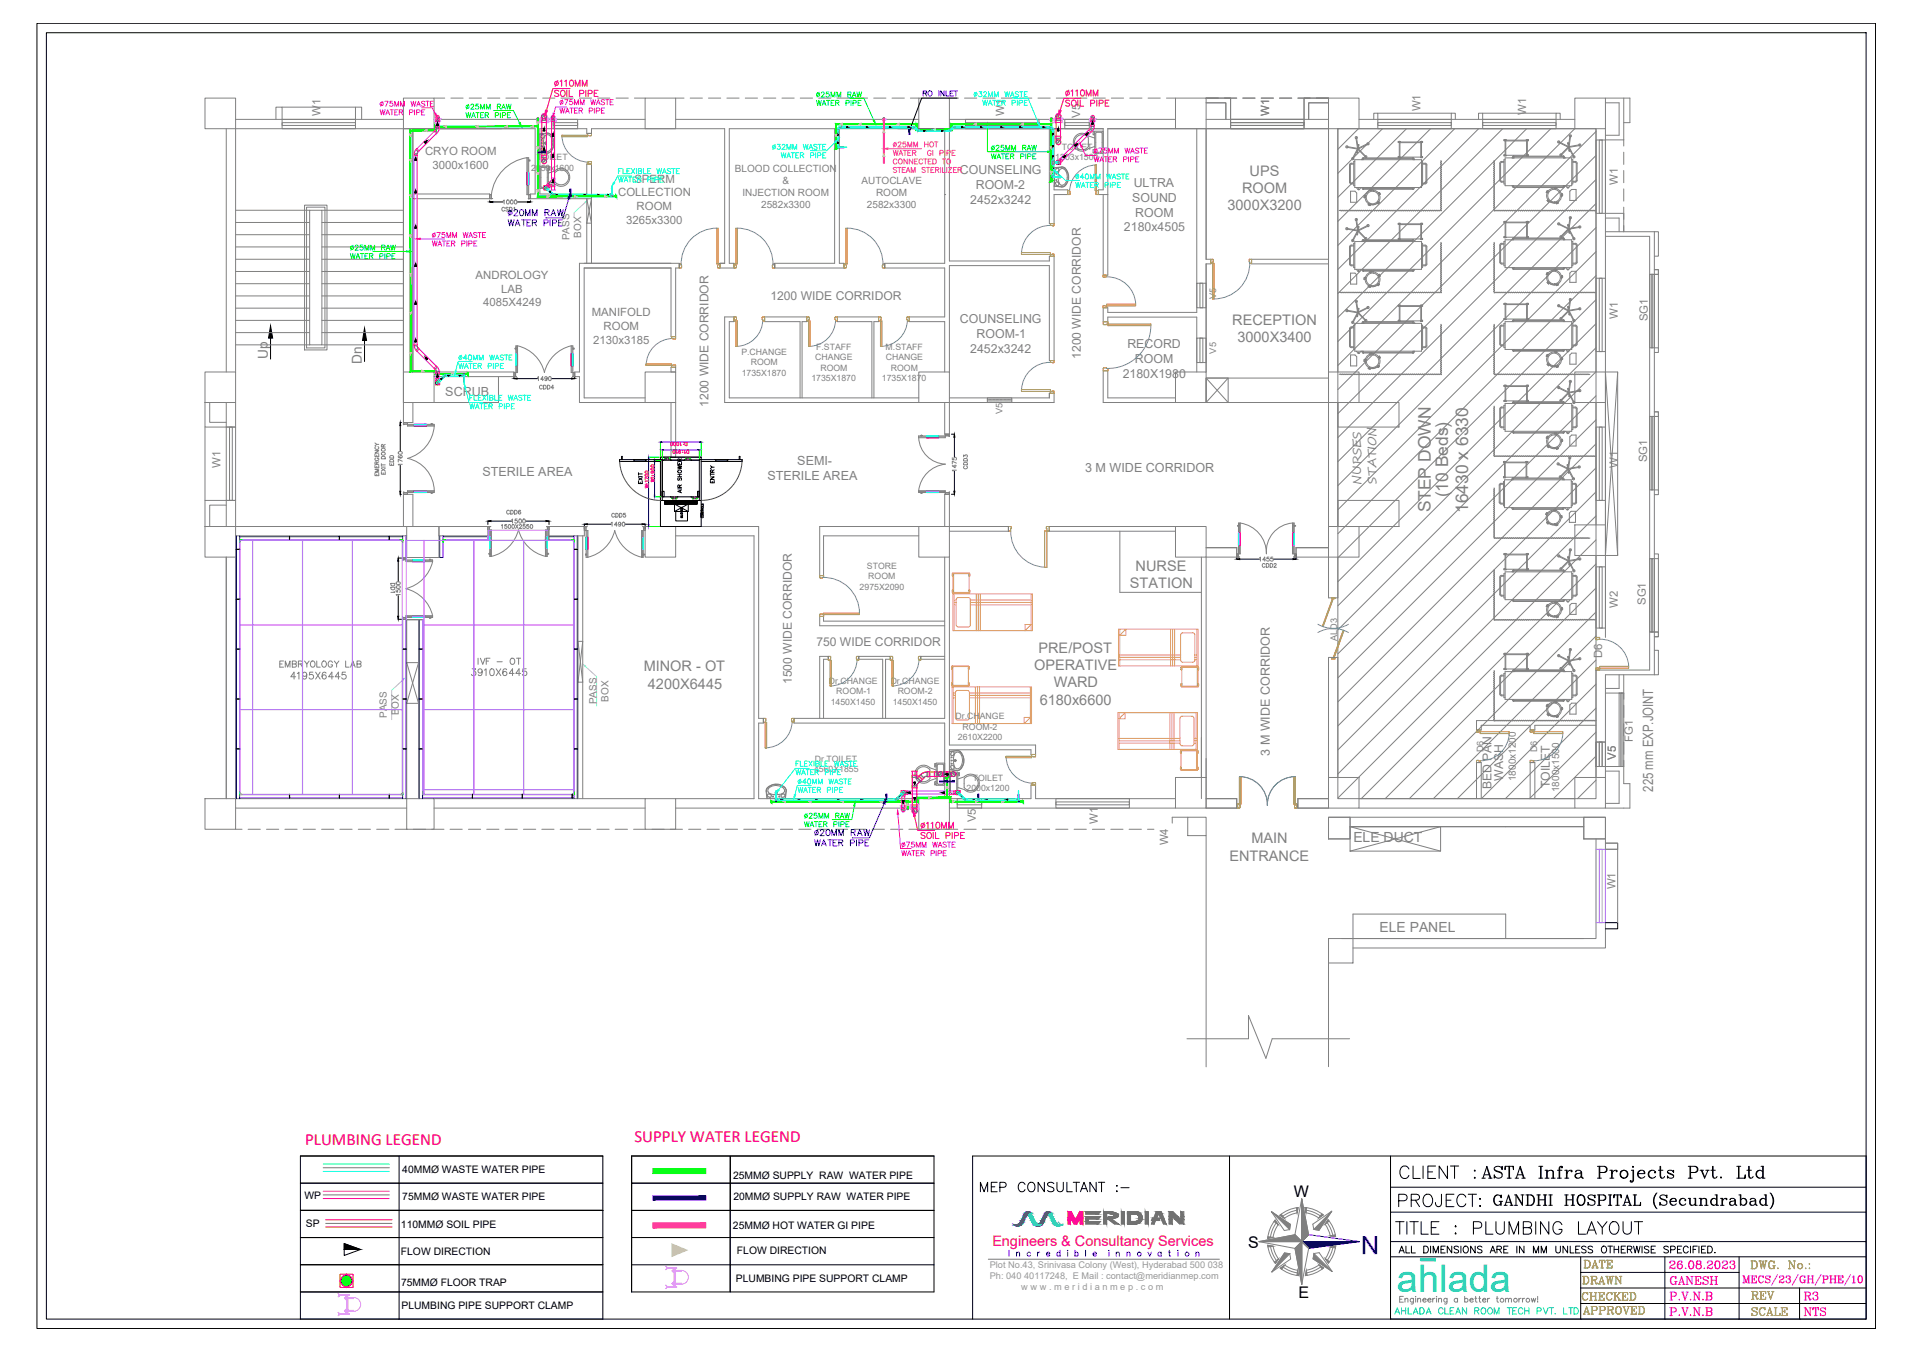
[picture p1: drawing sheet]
<svg xmlns="http://www.w3.org/2000/svg" width="841mm" height="594mm" viewBox="0 0 841 594" stroke-linecap="round" stroke-linejoin="round" font-family="sans-serif">
<defs><g id="words">
<text font-size="16.7" fill="#00b8b8" x="614.2" y="568.1">ahlada</text>
<g font-size="11.5">
<text x="650.2" y="521.1">ASTA Infra Projects Pvt. Ltd</text>
<text x="655.5" y="532.7">GANDHI HOSPITAL (Secundrabad)</text>
</g>
<text font-size="11.1" fill="#00f" x="606.4" y="543.6" transform="rotate(-180 606.4 543.6)">N</text>
<g font-size="9.7">
<text x="613.8" y="532">PROJECT:</text>
<text x="612.4" y="544">TITLE : PLUMBING LAYOUT</text>
</g>
<text font-size="9.3" x="614.2" y="519.3">CLIENT :</text>
<text font-size="8.4" fill="#f0f" x="764.8" y="566.2">MECS/23/GH/PHE/10</text>
<text font-size="7.9" x="429.7" y="525.3">MEP CONSULTANT :-</text>
<g font-size="7.7" fill="#808080">
<text x="636.7" y="218.7" transform="rotate(-90 636.7 218.7)">(10 Beds)</text>
<text x="629" y="225.3" transform="rotate(-90 629 225.3)">STEP DOWN</text>
<text x="645.5" y="225.6" transform="rotate(-90 645.5 225.6)">16430 x 6330</text>
</g>
<g font-size="7.5" fill="#f00">
<text x="134.1" y="503.7">PLUMBING LEGEND</text>
<text x="278.9" y="502">SUPPLY WATER LEGEND</text>
</g>
<g font-size="7.1" fill="#8ab800">
<text x="695" y="558.8">DATE</text>
<text x="694.6" y="565.9">DRAWN</text>
<text x="768.7" y="572.6">REV</text>
<text x="769.1" y="579.6">SCALE</text>
</g>
<g font-size="7.1" fill="#f0f">
<text x="732.7" y="559.2">26.08.2023</text>
<text x="768.7" y="559.2">DWG. No.:</text>
<text x="733.1" y="566.2">GANESH</text>
<text x="733.1" y="572.9">P.V.N.B</text>
<text x="792" y="572.9">R3</text>
</g>
<g font-size="7">
<text x="568.9" y="526.3">W</text>
<text x="548.8" y="548.6">S</text>
<text x="570.9" y="570.8">E</text>
</g>
<g font-size="6.6" fill="#808080">
<text x="126.6" y="299.9">4195X6445</text>
<text x="206" y="298.4">3910X6445</text>
</g>
<g font-size="6.6" fill="#8ab800">
<text x="694.3" y="572.9">CHECKED</text>
<text x="695" y="578.9">APPROVED</text>
</g>
<g font-size="6.6" fill="#f0f">
<text x="733.1" y="579.6">P.V.N.B</text>
<text x="792" y="579.6">NTS</text>
</g>
<g font-size="6.4" fill="#808080">
<text x="549.3" y="77.2">UPS</text>
<text x="546" y="84.9">ROOM</text>
<text x="539.7" y="92.5">3000X3200</text>
<text x="541.7" y="142.8">RECEPTION</text>
<text x="544" y="150.5">3000X3400</text>
<text x="499.2" y="251">NURSE</text>
<text x="496.8" y="258.7">STATION</text>
<text x="456.6" y="286.9">PRE/POST</text>
<text x="283" y="295.1">MINOR - OT</text>
<text x="454.6" y="294.6">OPERATIVE</text>
<text x="284.8" y="302.8">4200X6445</text>
<text x="463.2" y="302.3">WARD</text>
<text x="457.1" y="309.9">6180x6600</text>
<text x="550.2" y="370.7">MAIN</text>
<text x="540.5" y="378.4">ENTRANCE</text>
</g>
<text font-size="6.3" fill="#808080" x="726.7" y="348.1" transform="rotate(-90 726.7 348.1)">225 mm EXP.JOINT</text>
<text font-size="6.3" fill="#f00" x="436.3" y="547.8">Engineers &amp; Consultancy Services</text>
<g font-size="6.2" fill="#808080">
<text x="208.8" y="293.5">IVF - OT</text>
<text x="121.7" y="294.6">EMBRYOLOGY LAB</text>
</g>
<text font-size="6.2" x="613.8" y="552.1">ALL DIMENSIONS ARE IN MM UNLESS OTHERWISE SPECIFIED.</text>
<g font-size="6.1" fill="#808080">
<text x="595" y="370.4">ELE DUCT</text>
<text x="606.5" y="409.7">ELE PANEL</text>
</g>
<g font-size="6" fill="#808080">
<text x="117.7" y="157.9" transform="rotate(-90 117.7 157.9)">Up</text>
<text x="159" y="159.9" transform="rotate(-90 159 159.9)">Dn</text>
</g>
<text font-size="5.7" fill="#00f" x="442.4" y="553.5">I n c r e d i b l e i n n o v a t i o n</text>
<text font-size="5.7" fill="#00b8b8" x="612.1" y="578.9">AHLADA CLEAN ROOM TECH PVT. LTD</text>
<g font-size="5.5" fill="#808080">
<text x="195.8" y="174.2">SCRUB</text>
<text x="212.1" y="209.3">STERILE AREA</text>
<text x="350.5" y="204.3">SEMI-</text>
<text x="477.1" y="207.6">3 M WIDE CORRIDOR</text>
<text x="337.4" y="210.9">STERILE AREA</text>
<text x="558.2" y="332.4" transform="rotate(-90 558.2 332.4)">3 M WIDE CORRIDOR</text>
</g>
<g font-size="5.4" fill="#808080">
<text x="422" y="76.7">COUNSELING</text>
<text x="429" y="83.2">ROOM-2</text>
<text x="498.4" y="82.2">ULTRA</text>
<text x="426.5" y="89.7">2452x3242</text>
<text x="497.8" y="88.7">SOUND</text>
<text x="499.1" y="95.2">ROOM</text>
<text x="494.1" y="101.8">2180x4505</text>
<text x="422" y="142.1">COUNSELING</text>
<text x="429.4" y="148.6">ROOM-1</text>
<text x="426.5" y="155.1">2452x3242</text>
<text x="495.6" y="153">RECORD</text>
<text x="499" y="159.6">ROOM</text>
<text x="493.6" y="166.1">2180X1980</text>
<text x="655.6" y="347.1" transform="rotate(-90 655.6 347.1)">BED PAN</text>
<text x="660.9" y="343.4" transform="rotate(-90 660.9 343.4)">WASH</text>
<text x="681.4" y="346.5" transform="rotate(-90 681.4 346.5)">TOILET</text>
</g>
<text font-size="5.3" fill="#00f" x="404.6" y="43.4">RO INLET</text>
<g font-size="5.3" fill="#808080">
<text x="338.7" y="132.1">1200 WIDE CORRIDOR</text>
<text x="475.2" y="157.8" transform="rotate(-90 475.2 157.8)">1200 WIDE CORRIDOR</text>
<text x="311.5" y="178.9" transform="rotate(-90 311.5 178.9)">1200 WIDE CORRIDOR</text>
<text x="358.9" y="284.2">750 WIDE CORRIDOR</text>
<text x="348.1" y="300.8" transform="rotate(-90 348.1 300.8)">1500 WIDE CORRIDOR</text>
</g>
<g font-size="5.2" fill="#808080">
<text x="598.4" y="213.1" transform="rotate(-90 598.4 213.1)">NURSES</text>
<text x="605.1" y="212.7" transform="rotate(-90 605.1 212.7)">STATION</text>
</g>
<g font-size="5" fill="#808080">
<text x="141" y="51.1" transform="rotate(-90 141 51.1)">W1</text>
<text x="441.4" y="51.1" transform="rotate(-90 441.4 51.1)">W1</text>
<text x="474.8" y="51.8" transform="rotate(-90 474.8 51.8)">V5</text>
<text x="557.9" y="51.1" transform="rotate(-90 557.9 51.1)">W1</text>
<text x="624.6" y="48.9" transform="rotate(-90 624.6 48.9)">W1</text>
<text x="670.9" y="50.5" transform="rotate(-90 670.9 50.5)">W1</text>
<text x="186.8" y="68.2">CRYO ROOM</text>
<text x="190.1" y="74.1">3000x1600</text>
<text x="278.9" y="80.3">SPERM</text>
<text x="711.2" y="81.3" transform="rotate(-90 711.2 81.3)">W1</text>
<text x="271.8" y="86.3">COLLECTION</text>
<text x="279.9" y="92.4">ROOM</text>
<text x="275.3" y="98.3">3265x3300</text>
<text x="209.1" y="122.7">ANDROLOGY</text>
<text x="220.3" y="128.7">LAB</text>
<text x="212.4" y="134.7">4085X4249</text>
<text x="260.2" y="139.1">MANIFOLD</text>
<text x="711.2" y="140.2" transform="rotate(-90 711.2 140.2)">W1</text>
<text x="724.5" y="141.3" transform="rotate(-90 724.5 141.3)">SG1</text>
<text x="265.4" y="145.2">ROOM</text>
<text x="260.8" y="151.2">2130x3185</text>
<text x="724.2" y="203.3" transform="rotate(-90 724.2 203.3)">SG1</text>
<text x="97" y="205.7" transform="rotate(-90 97 205.7)">W1</text>
<text x="711.2" y="205.7" transform="rotate(-90 711.2 205.7)">W1</text>
<text x="711.2" y="267.2" transform="rotate(-90 711.2 267.2)">W2</text>
<text x="723.5" y="266.1" transform="rotate(-90 723.5 266.1)">SG1</text>
<text x="704.4" y="289.5" transform="rotate(-90 704.4 289.5)">D6</text>
<text x="717.8" y="326.3" transform="rotate(-90 717.8 326.3)">FG1</text>
<text x="710.4" y="334.2" transform="rotate(-90 710.4 334.2)">V5</text>
<text x="429" y="361.7" transform="rotate(-90 429 361.7)">V5</text>
<text x="482.7" y="362.4" transform="rotate(-90 482.7 362.4)">W1</text>
<text x="513.5" y="371.7" transform="rotate(-90 513.5 371.7)">W4</text>
<text x="710.2" y="391.1" transform="rotate(-90 710.2 391.1)">W1</text>
</g>
<text font-size="4.9" fill="#00f" x="219.4" y="94.2">CSD1</text>
<g font-size="4.9" fill="#808080">
<text x="173.9" y="206" transform="rotate(-90 173.9 206)">EDD</text>
<text x="426.2" y="207.4" transform="rotate(-90 426.2 207.4)">CDD3</text>
<text x="221.5" y="227.2">CDD6</text>
<text x="219.1" y="233.5">1500X2550</text>
<text x="267.8" y="228.6">CDD5</text>
<text x="553.9" y="250.8">CDD2</text>
</g>
<text font-size="4.9" x="315" y="213.4" transform="rotate(-90 315 213.4)">ENTRY</text>
<g font-size="4.5">
<text x="176.9" y="515.9">40MMØ WASTE WATER PIPE</text>
<text x="322.3" y="518.4">25MMØ SUPPLY RAW WATER PIPE</text>
<text x="133.9" y="527.3">WP</text>
<text x="176.9" y="527.9">75MMØ WASTE WATER PIPE</text>
<text x="322.4" y="527.9">20MMØ SUPPLY RAW WATER PIPE</text>
<text x="134.5" y="539.4">SP</text>
<text x="176.3" y="540">110MMØ SOIL PIPE</text>
<text x="322.2" y="540.4">25MMØ HOT WATER GI PIPE</text>
<text x="176.3" y="551.9">FLOW DIRECTION</text>
<text x="324" y="551.5">FLOW DIRECTION</text>
<text x="323.5" y="563.8">PLUMBING PIPE SUPPORT CLAMP</text>
<text x="176.3" y="565.4">75MMØ FLOOR TRAP</text>
<text x="176.5" y="575.8">PLUMBING PIPE SUPPORT CLAMP</text>
</g>
<g font-size="4.4" fill="#808080">
<text x="323.1" y="75.5">BLOOD COLLECTION</text>
<text x="343.9" y="80.9">&amp;</text>
<text x="378.8" y="80.8">AUTOCLAVE</text>
<text x="326.4" y="86.1">INJECTION ROOM</text>
<text x="385.1" y="86.1">ROOM</text>
<text x="334.6" y="91.4">2582x3300</text>
<text x="381.2" y="91.4">2582x3300</text>
<text x="250.3" y="105.7" transform="rotate(-90 250.3 105.7)">PASS</text>
<text x="255.6" y="104.6" transform="rotate(-90 255.6 104.6)">BOX</text>
<text x="236" y="172.2">CDD4</text>
<text x="174.3" y="261.8" transform="rotate(-90 174.3 261.8)">DD1</text>
<text x="262.2" y="309.7" transform="rotate(-90 262.2 309.7)">PASS</text>
<text x="267.5" y="308.6" transform="rotate(-90 267.5 308.6)">BOX</text>
<text x="170.1" y="315.7" transform="rotate(-90 170.1 315.7)">PASS</text>
<text x="175.4" y="314.6" transform="rotate(-90 175.4 314.6)">BOX</text>
<text x="666.4" y="343.5" transform="rotate(-90 666.4 343.5)">1800x1200</text>
<text x="685.5" y="348.3" transform="rotate(-90 685.5 348.3)">1800x1500</text>
</g>
<g font-size="4.1" fill="#989898">
<text x="435.1" y="557.7">Plot No.43, Srinivasa Colony (West), Hyderabad 500 038</text>
<text x="435.1" y="562.6">Ph: 040 40117248, E Mail : contact@meridianmep.com</text>
<text x="449" y="567.4">w w w . m e r i d i a n m e p . c o m</text>
</g>
<g font-size="4" fill="#808080">
<text x="534.7" y="131.5" transform="rotate(-90 534.7 131.5)">V5</text>
<text x="534.7" y="155.4" transform="rotate(-90 534.7 155.4)">V5</text>
<text x="440.8" y="182.2" transform="rotate(-90 440.8 182.2)">V5</text>
<text x="587.8" y="282" transform="rotate(-90 587.8 282)">ALD3</text>
<text x="652.3" y="330.8" transform="rotate(-90 652.3 330.8)">D6</text>
<text x="675.8" y="330.8" transform="rotate(-90 675.8 330.8)">D6</text>
</g>
<g font-size="3.8" fill="#808080">
<text x="466.9" y="65.9">TOILET</text>
<text x="236.2" y="70.5">TOILET</text>
<text x="464" y="70.5">1203x1500</text>
<text x="233.5" y="75.1">2050x1600</text>
<text x="326" y="156">P.CHANGE</text>
<text x="358.8" y="153.7">F.STAFF</text>
<text x="389.4" y="153.7">M.STAFF</text>
<text x="330.1" y="160.7">ROOM</text>
<text x="358.4" y="158.3">CHANGE</text>
<text x="389.4" y="158.3">CHANGE</text>
<text x="326.1" y="165.2">1735X1870</text>
<text x="356.7" y="167.5">1735X1870</text>
<text x="360.7" y="162.9">ROOM</text>
<text x="387.7" y="167.5">1735X1870</text>
<text x="391.7" y="162.9">ROOM</text>
<text x="381.1" y="250.2">STORE</text>
<text x="381.7" y="254.8">ROOM</text>
<text x="377.9" y="259.4">2975X2090</text>
<text x="364.3" y="300.7">Dr.CHANGE</text>
<text x="367.7" y="305.3">ROOM-1</text>
<text x="391.6" y="300.7">Dr.CHANGE</text>
<text x="394.7" y="305.3">ROOM-2</text>
<text x="365.2" y="309.9">1450X1450</text>
<text x="392.5" y="309.9">1450X1450</text>
<text x="420.1" y="316.4">Dr.CHANGE</text>
<text x="423.2" y="321">ROOM-2</text>
<text x="421.1" y="325.5">2610X2200</text>
<text x="358.3" y="334.9">Dr.TOILET</text>
<text x="357.9" y="339.4">4560X1855</text>
<text x="427.6" y="343.5">TOILET</text>
<text x="424.9" y="348">2000x1200</text>
</g>
</g></defs>
<!-- layer: WALL -->
<g fill="none" stroke="#808080" stroke-width=".44">
<path d="M99.5 56.6v107M103.6 52.5h73.8M190.8 52.5h92.8M228.1 56.6h-50.7v129.2h4.1v-8.8M237.2 58.9l3.6-.4 1.3 .6M238.2 59.2a.79 .79 0 0 0-.3 1.3 .79 .79 0 0 0 1.3-.1l.1 .1M238.7 59.1l.5 .4 .2 .7M238.7 59.1l-.5 .2M240.6 58.7l-3.4 .4M240.6 58.6l1.4 .6M241.9 59.2l1 1.5M242.1 59.1a5.8 5.8 0 0 1 1.3 5.3"/>
<path d="M297 52.5h106.9M415.3 56.6v59.2h-26.3v2.1h26.3v21.5h-15.6v2h15.6v22.2M417.4 56.6v58.2h43.9v-2.1h2.1v45.8h-2.1v-41.7h-43.9v46.8M417.4 52.5h99.4M481.3 58.8h-.3v-.9h-.4v1.4h.7M481.3 57.7h3.7v9.7h-3.7zM484.5 58.6l-.4-.4h-2.1l-.2 .2-.1 8.1 .5 .5h2.1l.2-.5M484.5 58.6v7.9M487 56.6h97.1v107v-47.6h-33.9v-2h33.9v-57.4h-53.8v57.4h2v2h-2v47.6M487 56.6h29.8M487 56.6v64.4h-2v-35.4M526.1 56.6v80.8h-39.1v-2.1h-2v6.2h2v-2.1h39.1v24.2"/>
<path d="M530.3 45.2h8.6v7.3M530.3 43.1h10.7v9.4M530.3 52.5h53.8M584.1 45.2h-8.8v7.3M584.1 43.1h-10.8v9.4M588.2 56.6h113.5v294.6h-113.5zM588.2 56.6v107M237.2 67l3.9 .3M237.3 73.1h3.8v9.7h-3.8zM237.9 61.6h.5M237.9 62.9h.5M237.9 64.3h.5"/>
<path d="M238.2 61.3v.5M238.2 62.7v.5M238.2 64.1v.5M239 61.7a5.5 5.5 0 0 0 1.3 4.8l1.1-.1 .9-.9M239.1 60.8a1.69 1.69 0 0 1 1.6-1.6 1.69 1.69 0 0 1 1.8 1.4l.5 2.6M239.2 60.9l-.2 .8M239.2 62.9h1.1M239.3 65.2l-.1 .2a.82 .82 0 0 0-1.3-.1 .82 .82 0 0 0 .3 1.3M239.4 65.7l-.1 .5a.64 .64 0 0 1-1.1 .4M239.7 62.4v1.1M241.1 74.3l.2-.9h.5v1.4h-.7M241.1 79.8l2.7 1"/>
<path d="M242.9 63.2l-.6 2.3M243 60.7a4.6 4.6 0 0 1-2.4 6.6l-3.4-.4M243.4 64.4a3.6 3.6 0 0 1-2.3 2.9M243.8 76.1v3.7M243.8 75.2l-2.7 .9M243.9 76.1a3.4 3.4 0 0 1 3.7-1.3 3.4 3.4 0 0 1 2.4 3.2M243.9 75.2a3.8 3.8 0 0 1 4.2-.9 3.8 3.8 0 0 1 2.4 3.7M250 78a3.4 3.4 0 0 1-2.4 3.1 3.4 3.4 0 0 1-3.7-1.3M250.5 78a3.8 3.8 0 0 1-2.4 3.7 3.8 3.8 0 0 1-4.2-.9M463.4 73.9l3.5-.4a4.5 4.5 0 0 1 2.2 6.7l-.3 .6a2.21 2.21 0 0 1-1.9 1.3l-3.5-.4M463.6 74.1v7.5M464.1 74.8a.7 .7 0 0 0 .4 .8 .7 .7 0 0 0 .9-.3l.1 .1"/>
<path d="M464.1 76.4h.5M464.1 77.9h.6M464.1 79.2h.6M464.4 76.2v.5M464.4 77.6v.5M464.4 79v.4M465 74h-.4l-.5 .8M465 73.9l.5 .4 .1 .8M465.4 77.8h1.1M466 77.3v1.1M466.5 74.2a4.9 4.9 0 0 0-1.2 4.8l.1 .7a1.66 1.66 0 0 0 1.9 1.7M466.5 74.2l1.2 .1"/>
<path d="M466.7 73.4l-3.3 .4M466.7 73.4a3.3 3.3 0 0 1 3 3.4M467.7 74.3l1 1.2M468.7 75.5l.5 2.6M469.2 78.1a3.6 3.6 0 0 1-1.9 3.3M469.7 76.8a5.6 5.6 0 0 1-1.3 4.8M478.5 60.7v3.7M478.5 60.7a3.4 3.4 0 0 0-5-.7 3.4 3.4 0 0 0 0 5.1 3.4 3.4 0 0 0 5-.7M481.3 60.7l-2.8-.9a3.9 3.9 0 0 0-5.5 0 3.9 3.9 0 0 0 0 5.5 3.9 3.9 0 0 0 5.5 0M481.3 65.8h-.7v1.4h.4v-.9h.3M481.3 64.4l-2.8 1M181.5 85.3h33.8v2.1h-33.8"/>
<path d="M238.3 82.4l-.5-.5v-8l.3-.3h2l.5 .4v7.9l-.5 .5M238.3 82.4h1.8M241.1 81.2h.7v1.4h-.5l-.2-.9M258 87.4h-24.8v-2.1h2.1v-28.7h-53.8v107M258 98.1v17.7M260 98.1v17.7M415.3 85.6h.1M464 80.3l.1 .5M464.1 80.8l.5 .8h.4M465.2 80.3a.64 .64 0 0 0-.5-.4 .64 .64 0 0 0-.6 .4M465.5 80.1l-.3 .2M465.7 80.6l-.2 .7-.5 .4"/>
<path d="M468.4 81.6l-1.5 .7-3.5-.4M487 85.6h-4.1v-2.1h2.1v-26.9h-21.6v26.9h6v2.1h-6v12.7h-2.1v-41.7h-92.3v59.2h2v2.1h-30.4v-2.1h26.3v-59.2h-46.3v59.2h2.1v2.1h-6.2v-2.1h2.1v-59.2h-58.6v2.1h-2v-2.1h-20.7v28.7h20.7v-13.2h2v15.3M351.7 141.4h-15.5v-2h18.5v2h-2.1M383.3 141.4h-15.1v-2h18.1v2h-2.1M90.1 177v10.8h9.4v-10.8M92.2 177v8.7h7.3M103.6 163.6v-107h73.8v107M103.6 177v10.8M179.4 177h4.1M190.8 163.6h35.2v2h-35.2M283.6 175h-26.8v-57.1h38.2v30.1h2v-30.1h1.6v-2.1h-43.9v47.8h-2v2h2v11.4h42.3v24h-2v-24M295 161.5h2v2.1h-2z"/>
<path d="M403.9 175h-83.3v-33.6h2.1v-2h-4.1v37.6h85.3M417.4 175h43.9v-2.1h2.1v4.1h-46v13.9h-2.1v-13.9M516.8 175h-29.8v-12h-2v14h31.8M584.1 177v54.5M588.2 177v54.5M90.1 187.8v32.2M90.1 231.5v-11.5h9.4v11.5M99.5 222.1h-7.3v9.4M103.6 235.6h75.2M103.6 220v11.5h75.2M177.4 231.5v-14.1h4.1v14.1M193 231.5h21.5v4.1h-21.5z"/>
<path d="M241.4 231.5h15.5v4.1h-15.5zM254.1 235.6v46.4M256.2 235.6v46.4M297 235.6h34.5v115.6h-34.5M297 231.5h36.5v84.4h2.1v2.1h-2.1v33.2h70.4M403.9 231.5h-43.5v21.6h1.7v-17.5h41.8M415.3 231.5v-14.2h2.1v14.2h25.9v2.1h-25.9M516.8 231.5h-55.6v2.1h55.6M99.5 245v106.2M103.6 245v106.2h75.2v-41.9M415.3 245v70.9h-66.2v2.1h66.2v33.2M417.4 245v82.6h37.9v4.2h-2.1v-2.1h-35.8v21.5h35.8v-6h2.1v6h61.5"/>
<path d="M528.2 245v106.2M530.3 240.8h13.4v4.2h-13.4v110.3h13.4v-4.1h-13.4M584.1 240.8h-14.3v4.2h14.3v17.9h4.1v-17.9M415.3 273.1h-53.2v-2h-1.7v4.1h54.9M178.8 291.4v-18.8h5.2v18.8M254.1 300v51.2M256.2 300v51.2M415.3 288.6h-10.5v1.3h10.5M184 309.3v41.9M360.4 315.9v-27.3h3.7v1.3h-2v26M388.1 315.9v-26h-10.5v-1.3h13.8v1.3h-2.1v26M411.6 338.6l-2.8-.9a3.8 3.8 0 0 0-4.2-.9 3.8 3.8 0 0 0-2.4 3.6"/>
<path d="M411.6 335.6h3.7v9.7h-3.7zM411.6 336.8l-.2-1h-.5v1.4h.7M412.1 336.5v7.9M412.5 336l2.1 .1 .2 .4M412.6 336l-.5 .5M414.9 336.5v7.9M417.4 339.6h3.7v9.7h-3.7zM417.4 330.5l3.4-.3a4.5 4.5 0 0 1 2.5 6.2l-.8 1.3M417.6 330.8v7.4M418.1 331.4a.63 .63 0 0 0 .1 .7 .63 .63 0 0 0 .8 .1M418.1 333h.5M418.1 334.4h.6"/>
<path d="M418.1 335.8h.6M418.3 340l-.4 .4M418.4 332.8v.5M418.4 334.2v.5M418.4 335.6v.4M418.9 330.5l.5 .4 .1 .6M418.9 330.6l-.5 .1-.4 .7M419.1 334.4l.1-1.2a1.87 1.87 0 0 1 1.5-2.4 1.87 1.87 0 0 1 2.2 1.8 4.5 4.5 0 0 1-1.6 5.4M419.1 334.4l.3 2.3 1 1.3M419.4 334.4h1.1M419.4 331.5l.2 .1M419.5 337.2l-.1 .1a.72 .72 0 0 1-.6 1 .72 .72 0 0 1-.8-.9"/>
<path d="M419.5 332l-.5 .2M419.5 336.7l-.3 .2a.65 .65 0 0 0-.8-.3 .65 .65 0 0 0-.3 .8M419.6 337.2l-.2 .1M419.9 333.9v1.1M420.2 340l.4 .4M420.7 330a4.3 4.3 0 0 1 3 5.4l-1.3 2.8M420.7 330l-3.3 .4M421.3 338h-.8M422.3 338.2l-1.4 .7-3.5-.4M422.6 337.7l-1.4 1-3.8-.3M103.6 355.3h75.2M190.8 351.2h92.8"/>
<path d="M190.8 355.3h92.8M297 355.3h106.9M337.5 351h7.5M337.8 346.9a2.04 2.04 0 0 0 2.5 2.5l.9 .1M338.2 349.2l-.4-.1a.76 .76 0 0 0-.4 .9 .76 .76 0 0 0 .9 .6M338.5 349l-.3 .1M338.8 349.1l-.1 .3a.63 .63 0 0 1 .4 .8 .63 .63 0 0 1-.8 .3M339.6 350.2h.5M339.8 350v.5M340.2 344.9a3.6 3.6 0 0 0-3.4 3l.4 3.3M340.2 344.9a5.6 5.6 0 0 1 4.9 1.3M340.7 348.7h1"/>
<path d="M341 350.2h.5M341.2 348.1v1.1M341.2 349.9v.6M341.5 345.4a4.2 4.2 0 0 0-3.7 1.5M341.5 345.5a2.55 2.55 0 0 1 3.2 2.8l-1.2 .9-2.3 .2M342.4 350.2h.4M342.6 349.9v.6M343.6 349.1l.1 .3a.69 .69 0 0 0 0 1.2M344 348.9l.3 .2M344.3 350.5l-.6 .1M344.3 349.2l.2-.1a.75 .75 0 0 1 .6 .9 .75 .75 0 0 1-.8 .6M344.6 346.1a5.1 5.1 0 0 0-7.6 1.3l.3 3.8"/>
<path d="M344.6 346l1 1.4-.5 3.8M345 346.3l.6 1M345.7 347.3l-.4 3.9M402.2 340.5a3.8 3.8 0 0 0 2.4 3.6 3.8 3.8 0 0 0 4.2-.9l2.8-.9M402.7 340.4a3.4 3.4 0 0 0 2.4 3.2 3.4 3.4 0 0 0 3.8-1.3l-.1-3.7a3.4 3.4 0 0 0-3.7-1.3 3.4 3.4 0 0 0-2.4 3.2M406 351.2h4.6M411.6 343.7h-.7v1.4h.5l.2-.9M412.1 344.4l.5 .4M414.8 344.4l-.2 .4h-2.1M417.4 355.3h99.4M417.9 340.5v7.9M417.9 348.3l.4 .5"/>
<path d="M418.3 340h1.8M418.3 348.8h1.8M420.6 340.5v7.9M420.6 348.3l-.4 .5M421.1 342.6l2.8-1a3.9 3.9 0 0 1 5.5 0 3.9 3.9 0 0 1 0 5.5 3.9 3.9 0 0 1-5.5 .1l-2.8-.9M421.1 340.7h.2v-.9h.5v1.4h-.7M421.1 347.6h.7v1.4h-.5v-.9h-.2M423.9 342.5a3.4 3.4 0 0 1 5-.7 3.4 3.4 0 0 1 0 5.1 3.4 3.4 0 0 1-5-.7M423.9 342.6v3.7M584.1 341.9v-52.8h4.1v52.8M584.1 351.2h-13.5v4.1h13.5M530.3 367.5v101.6"/>
<path d="M593.5 363.5h102.8M701.7 368.9v43.8h-106.9v-10.7h67.2v10.7M705.8 368.9v48h-111M584.1 412.7v56.4M521.8 456.8h27.1v-10.2l7.6 18.8 2.8-8.6h34"/>
<circle cx="238.2" cy="62.9" r=".11"/>
<circle cx="238.2" cy="64.3" r=".11"/>
<circle cx="238.2" cy="61.5" r=".11"/>
<circle cx="239.7" cy="62.9" r=".28"/>
<circle cx="239.7" cy="62.9" r=".19"/>
<circle cx="239.7" cy="62.9" r=".4"/>
<circle cx="464.4" cy="77.8" r=".11"/>
<circle cx="464.4" cy="79.1" r=".11"/>
<circle cx="464.4" cy="76.4" r=".11"/>
<circle cx="466" cy="77.8" r=".28"/>
<circle cx="466" cy="77.8" r=".19"/>
<circle cx="466" cy="77.8" r=".4"/>
<circle cx="418.4" cy="334.4" r=".11"/>
<circle cx="418.4" cy="333" r=".11"/>
<circle cx="418.4" cy="335.8" r=".11"/>
<circle cx="420" cy="334.4" r=".28"/>
<circle cx="420" cy="334.4" r=".19"/>
<circle cx="420" cy="334.4" r=".4"/>
<circle cx="339.9" cy="350.2" r=".11"/>
<circle cx="341.3" cy="348.6" r=".4"/>
<circle cx="341.3" cy="348.6" r=".28"/>
<circle cx="341.3" cy="348.6" r=".19"/>
<circle cx="341.3" cy="350.2" r=".11"/>
<circle cx="342.6" cy="350.2" r=".11"/>
</g>
<!-- layer: D.F -->
<g fill="none" stroke="#808080" stroke-width=".44">
<path d="M597.2 56.6l-9 9.1M597.5 56.6h94.8M597.5 52.5h94.8M604 52.5v-2.7h1.7v2.7M605.7 53.9h32.3v1.3h-32.3zM605.7 52.5h32.3v4.1h-32.3zM605.7 49.8h32.3M607.8 56.6l-19.6 19.6M618.3 56.6l-30.1 30.2M628.9 56.6l-40.7 40.8M638 52.5v-2.7h1.8v2.7M639.5 56.6l-51.3 51.4"/>
<path d="M650 52.5v-2.7h1.8v2.7M650.1 56.6l-61.9 61.9M651.8 53.9h32.3v1.3h-32.3zM651.8 52.5h32.3v4.1h-32.3zM651.8 49.8h32.3M660.6 56.6l-72.4 72.5M671.2 56.6l-83 83M681.8 56.6l-93.6 93.6M684.1 52.5v-2.7h1.8v2.7M692.3 56.6l-104.1 104.1M692.3 43.1h13.5v13.5h-13.5zM701.7 57.8l-113.5 113.5"/>
<path d="M701.7 56.6v107M705.8 56.6v107l5.4 80.7M705.8 43.1h10.8v10.8h-2.7M705.8 45.2h6v14.3h-6M713.9 43.1v21.1M633.5 70.6l.3 .5-.5 .4 .5 .4-.5 .4 .5 .5-.5 .4 .5 .5-.5 .4 .5 .4-.5 .4 .5 .5-.5 .4 .5 .4-.5 .5 .5 .4-.5 .4 .5 .4-.5 .5 .5 .4-.5 .4 .5 .5-.5 .4 .5 .4-.5 .5 .5 .4-.5 .4 .5 .5-.5 .4 .5 .4-.5 .5 .5 .4-.5 .4 .5 .4-.5 .5 .5 .4-.5 .4 .5 .5-.5 .4 .5 .4-.5 .4 .5 .5-.5 .4 .5 .5-.5 .4 .5 .4-.5 .4 .5 .4-.5 .5 .5 .4-.5 .5 .5 .4-.3 .2M656.9 70.6l.2 .5-.5 .4 .5 .4-.5 .4 .5 .5-.5 .4 .5 .5-.5 .4 .5 .4-.5 .4 .5 .5-.5 .4 .5 .4-.5 .5 .5 .4-.5 .4 .5 .4-.5 .5 .5 .4-.5 .4 .5 .5-.5 .4 .5 .4-.5 .5 .5 .4-.5 .4 .5 .5-.5 .4 .5 .4-.5 .5 .5 .4-.5 .4 .5 .4-.5 .5 .5 .4-.5 .4 .5 .5-.5 .4 .5 .4-.5 .4 .5 .5-.5 .4 .5 .5-.5 .4 .5 .4-.5 .4 .5 .4-.5 .5 .5 .4-.5 .5 .5 .4-.2 .2M701.7 61.6h4.1v32.2h-4.1zM701.7 68.4l-113.5 113.5M701.7 79l-113.5 113.4M703.1 61.6h1.3v32.2h-1.3zM705.8 61.5h8.1"/>
<path d="M713.9 66.9v5.4M713.9 75v5.3M588.7 92.6l.5-.2 .4 .4 .5-.4 .4 .4 .4-.4 .4 .4 .5-.4 .4 .4 .5-.4 .4 .4 .4-.4 .4 .4 .5-.4 .4 .4 .4-.4 .5 .4 .4-.4 .4 .4 .5-.4 .4 .4 .4-.4 .4 .4 .5-.4 .4 .4 .5-.4 .4 .4 .4-.4 .4 .4 .4-.4 .5 .4 .4-.4 .5 .4 .4-.4 .4 .4 .4-.4 .5 .4 .4-.4 .4 .4 .5-.4 .4 .4 .4-.4 .4 .4 .5-.4 .4 .4 .4-.4 .5 .4 .4-.4 .4 .4 .5-.4 .4 .4 .4-.4 .5 .4 .4-.4 .4 .4 .5-.4 .4 .4 .4-.4 .4 .4 .5-.4 .4 .4 .4-.4 .5 .4 .4-.4 .4 .4 .4-.4 .5 .4 .4-.4 .5 .4 .4-.4 .4 .4 .4-.4 .4 .4 .5-.4 .4 .4 .5-.4 .4 .4 .4-.4 .4 .4 .5-.4 .4 .4 .4-.4 .5 .4 .4-.4 .4 .4 .5-.4 .4 .4 .4-.4 .4 .4 .5-.4 .4 .4 .5-.4 .4 .4 .4-.4 .4 .4 .5-.4 .4 .4 .4-.4 .5 .4 .4-.4 .4 .4 .4-.4 .5 .4 .4-.4 .2 .2M657 92.6l.3 .2 .4-.4 .4 .4 .5-.4 .4 .4 .4-.4 .4 .4 .5-.4 .4 .4 .4-.4 .5 .4 .4-.4 .4 .4 .5-.4 .4 .4 .4-.4 .5 .4 .4-.4 .4 .4 .5-.4 .4 .4 .4-.4 .4 .4 .5-.4 .4 .4 .4-.4 .5 .4 .4-.4 .4 .4 .4-.4 .5 .4 .4-.4 .5 .4 .4-.4 .4 .4 .4-.4 .4 .4 .5-.4 .4 .4 .5-.4 .4 .4 .4-.4 .4 .4 .5-.4 .4 .4 .4-.4 .5 .4 .4-.4 .4 .4 .5-.4 .4 .4 .4-.4 .4 .4 .5-.4 .4 .4 .5-.4 .4 .4 .4-.4 .4 .4 .5-.4 .4 .4 .4-.4 .5 .4 .4-.4 .4 .4 .4-.4 .5 .4 .4-.4 .4 .4 .5-.4 .4 .4 .4-.4 .4 .4 .5-.4 .4 .4 .5-.4 .4 .4 .4-.4 .4 .4 .5-.4 .4 .4 .4-.4 .5 .4 .4-.4 .4 .4 .5-.4 .4 .4 .4-.4 .4 .4 .5-.4 .4 .4 .5-.4 .4 .4 .4-.4 .4 .4 .4-.4 .5 .4 .4-.4 .5 .4 .4-.4 .4 .4 .4-.4 .5 .4 .5-.2M701.7 89.5l-113.5 113.5M705.8 93.8h8.1M705.8 95.9h6v6M713.9 83.1v5.3M713.9 91.1v10.8M633.5 106.6l.3 .5-.5 .4 .5 .4-.5 .5 .5 .4-.5 .4 .5 .4-.5 .5 .5 .4-.5 .5 .5 .4-.5 .4 .5 .4-.5 .4 .5 .5-.5 .4 .5 .5-.5 .4 .5 .4-.5 .4 .5 .5-.5 .4 .5 .4-.5 .5 .5 .4-.5 .4 .5 .4-.5 .5 .5 .4-.5 .4 .5 .5-.5 .4 .5 .4-.5 .5 .5 .4-.5 .4 .5 .5-.5 .4 .5 .4-.5 .5 .5 .4-.5 .4 .5 .4-.5 .5 .5 .4-.5 .4 .5 .5-.5 .4 .5 .4-.5 .4 .5 .5-.3 .2M656.9 106.6l.2 .5-.5 .4 .5 .4-.5 .5 .5 .4-.5 .4 .5 .4-.5 .5 .5 .4-.5 .5 .5 .4-.5 .4 .5 .4-.5 .4 .5 .5-.5 .4 .5 .5-.5 .4 .5 .4-.5 .4 .5 .5-.5 .4 .5 .4-.5 .5 .5 .4-.5 .4 .5 .4-.5 .5 .5 .4-.5 .4 .5 .5-.5 .4 .5 .4-.5 .5 .5 .4-.5 .4 .5 .5-.5 .4 .5 .4-.5 .5 .5 .4-.5 .4 .5 .4-.5 .5 .5 .4-.5 .4 .5 .5-.5 .4 .5 .4-.5 .4 .5 .5-.2 .2M701.7 100.1l-113.5 113.5"/>
<path d="M701.7 110.7l-113.5 113.5M705.8 103.9h19.4v190.7h-23.5v47.3M705.8 101.9h21.5M727.3 101.9h1.8v10.7h-1.8M727.3 118.6h1.8v2.1h-3.9M727.3 101.9v194.8M588.7 128.6h44.6M657 128.6h44.7M701.7 122.3h4.1v32.3h-4.1zM701.7 121.2l-113.5 113.5M701.7 131.8l-113.5 113.5M703.1 122.3h1.3v32.3h-1.3z"/>
<path d="M725.2 120.7h2.1v32.3h-2.1zM726 120.7h.6v32.3h-.6zM729.1 120.7v32.3M633.5 142.6l.3 .4-.5 .5 .5 .4-.5 .5 .5 .4-.5 .4 .5 .4-.5 .5 .5 .4-.5 .4 .5 .5-.5 .4 .5 .4-.5 .5 .5 .4-.5 .4 .5 .4-.5 .5 .5 .4-.5 .5 .5 .4-.5 .4 .5 .4-.5 .5 .5 .4-.5 .4 .5 .5-.5 .4 .5 .4-.5 .4 .5 .5-.5 .4 .5 .4-.5 .5 .5 .4-.5 .4 .5 .4-.5 .5 .5 .4-.5 .5 .5 .4-.5 .4 .5 .4-.5 .5 .5 .4-.5 .4 .5 .5-.5 .4 .5 .4-.5 .5 .5 .4-.3 .2M656.9 142.6l.2 .4-.5 .4 .5 .4-.5 .5 .5 .4-.5 .5 .5 .4-.5 .4 .5 .4-.5 .5 .5 .4-.5 .4 .5 .5-.5 .4 .5 .4-.5 .5 .5 .4-.5 .4 .5 .4-.5 .5 .5 .4-.5 .5 .5 .4-.5 .4 .5 .4-.5 .5 .5 .4-.5 .4 .5 .5-.5 .4 .5 .4-.5 .4 .5 .5-.5 .4 .5 .4-.5 .5 .5 .4-.5 .4 .5 .4-.5 .5 .5 .4-.5 .5 .5 .4-.5 .4 .5 .4-.5 .5 .5 .4-.5 .4 .5 .5-.5 .4 .5 .4-.2 .3M701.7 142.3l-113.5 113.5M701.7 152.9l-113.5 113.5M727.3 153h1.8v2h-1.8M588.2 177h26.8v10.8h-26.8zM588.7 164.6h44.6M656.9 178.6l.2 .5-.5 .4 .5 .4-.5 .4 .5 .5-.5 .4 .5 .5-.5 .4 .5 .4-.5 .4 .5 .4-.5 .5 .5 .4-.5 .5 .5 .4-.5 .4 .5 .4-.5 .5 .5 .4-.5 .4 .5 .5-.5 .4 .5 .4-.5 .5 .5 .4-.5 .4 .5 .4-.5 .5 .5 .4-.5 .5 .5 .4-.5 .4 .5 .4-.5 .5 .5 .4-.5 .4 .5 .5-.5 .4 .5 .4-.5 .4 .5 .5-.5 .4 .5 .4-.5 .5 .5 .4-.5 .4 .5 .4-.5 .5 .5 .4-.5 .5 .5 .4-.2 .2M657 164.6h42"/>
<path d="M692.3 163.6h13.5v13.4h-13.5zM701.7 163.4l-113.5 113.6M701.7 174l-113.5 113.5M701.7 177v53.8M705.8 163.6h5.4v80.7h-5.4zM705.8 177v53.8M711.2 163.6l-5.4 80.7M701.7 187.8h4.1v32.2h-4.1zM701.7 184.6l-113.5 113.5M701.7 195.2l-113.5 113.5M703.1 187.8h1.3v32.2h-1.3zM725.2 183.1h2.1v32.3h-2.1z"/>
<path d="M726 183.1h.6v32.3h-.6zM727.3 181.1h1.8v2h-3.9M729.1 183.1v32.3M656.9 214.5l.2 .5-.5 .4 .5 .5-.5 .4 .5 .4-.5 .5 .5 .4-.5 .4 .5 .4-.5 .5 .5 .4-.5 .5 .5 .4-.5 .4 .5 .4-.5 .4 .5 .5-.5 .4 .5 .5-.5 .4 .5 .4-.5 .4 .5 .5-.5 .4 .5 .4-.5 .5 .5 .4-.5 .4 .5 .4-.5 .5 .5 .4-.5 .4 .5 .5-.5 .4 .5 .4-.5 .5 .5 .4-.5 .4 .5 .5-.5 .4 .5 .4-.5 .5 .5 .4-.5 .4 .5 .4-.5 .5 .5 .4-.5 .4 .5 .5-.5 .4 .5 .4-.2 .2M657 200.6h44.7M701.7 205.7l-113.5 113.5M701.7 216.3l-113.5 113.5M727.3 215.4h1.8v2.1h-1.8M584.1 231.5h13.4v13.5h-13.4zM588.2 220h26.8v11.5h-26.8zM657 236.6h42M692.3 230.8h13.5v13.5h-13.5z"/>
<path d="M701.7 226.9l-113.5 113.5M701.7 237.4l-113.5 113.5M656.9 250.6l.2 .4-.5 .5 .5 .4-.5 .4 .5 .5-.5 .4 .5 .4-.5 .5 .5 .4-.5 .4 .5 .5-.5 .4 .5 .4-.5 .5 .5 .4-.5 .4 .5 .4-.5 .5 .5 .4-.5 .4 .5 .5-.5 .4 .5 .4-.5 .4 .5 .5-.5 .4 .5 .5-.5 .4 .5 .4-.5 .4 .5 .4-.5 .5 .5 .4-.5 .5 .5 .4-.5 .4 .5 .4-.5 .5 .5 .4-.5 .4 .5 .5-.5 .4 .5 .4-.5 .5 .5 .4-.5 .4 .5 .4-.5 .5 .5 .4-.5 .5 .5 .4-.2 .2M701.7 249.3h4.1v26.9h-4.1zM701.7 248l-103.2 103.2M701.7 258.6l-92.7 92.6M701.7 244.3v36M703.1 249.3h1.3v26.9h-1.3zM705.8 244.3v36M725.2 245.7h2.1v32.2h-2.1zM726 245.7h.6v32.2h-.6zM727.3 243.6h1.8v2.1h-1.8"/>
<path d="M729.1 245.7v32.2M701.7 272.5l-.5 .2-.5-.4-.4 .4-.4-.4-.4 .4-.5-.4-.4 .5-.5-.5-.4 .5-.4-.5-.4 .5-.4-.5-.5 .5-.4-.5-.5 .5-.4-.5-.4 .5-.4-.5-.5 .5-.4-.5-.4 .5-.5-.5-.4 .5-.4-.5-.5 .5-.4-.5-.4 .5-.4-.5-.5 .5-.4-.5-.5 .5-.4-.5-.4 .5-.4-.5-.5 .5-.4-.5-.4 .5-.5-.5-.4 .5-.4-.5-.4 .5-.5-.5-.4 .5-.4-.5-.5 .5-.4-.5-.4 .5-.4-.5-.5 .5-.4-.5-.5 .5-.4-.5-.4 .5-.4-.5-.5 .5-.4-.5-.4 .5-.5-.5-.4 .5-.4-.5-.5 .5-.4-.5-.4 .5-.4-.5-.5 .5-.4-.5-.5 .5-.4-.5-.4 .5-.4-.5-.4 .5-.5-.5-.4 .5-.5-.5-.4 .5-.4-.5-.4 .5-.5-.5-.4 .5-.4-.4-.5 .4-.4-.4-.4 .4-.4-.4-.5 .4-.4-.4-.4 .4-.5-.4-.4 .4-.4-.4-.5 .4-.4-.4-.4 .4-.5-.4-.4 .4-.4-.4-.5 .4-.4-.4-.4 .4-.4-.4-.5 .4-.4-.4-.4 .4-.3-.2M701.7 269.1l-82.1 82.1M701.7 279.7l-71.5 71.5M725.2 277.9h3.9v2.1h-1.8M656.9 294.9l.2 .5-.5 .4 .5 .4-.5 .4 .5 .5-.5 .4 .5 .4-.5 .5 .5 .4-.5 .4 .5 .4-.5 .5 .5 .4-.5 .4 .5 .5-.5 .4 .5 .4-.5 .4 .5 .5-.5 .4 .5 .5-.5 .4 .5 .4-.5 .4 .5 .5-.5 .4 .5 .4-.5 .5 .5 .4-.5 .4 .5 .5-.5 .4 .5 .4-.5 .4 .5 .5-.5 .4 .5 .5-.5 .4 .5 .4-.5 .4 .5 .4-.5 .5 .5 .4-.5 .5 .5 .4-.5 .4 .5 .4-.5 .5 .5 .4-.5 .4 .5 .5-.2 .2M701.7 290.2l-61 61M711.8 296.7v6h-6M713.9 296.7v10.8M727.3 286h1.8v10.7h-1.8M727.3 296.7h-21.5v45.2M657 316.9h44.7h-52.6v4.1h2.1v-2.1h21.5v2.1h2.1v-2.1h26.9"/>
<path d="M701.7 300.8l-50.4 50.4M701.7 311.4l-39.9 39.8M705.8 304.8h8.1M711.8 304.8h2.1v32.3h-2.1zM712.5 304.8h.6v32.3h-.6zM713.9 310.1v5.4M713.9 318.2v5.4M701.7 326.3h4.1v10.8h-4.1zM701.7 321.9l-29.3 29.3M701.7 332.5l-18.8 18.7M703.1 326.3h1.3v10.8h-1.3zM705.8 339.1h6v14.2h-6"/>
<path d="M705.8 337.1h8.1M713.9 334.3v10.3h2.7v10.7h-10.8M713.9 326.3v5.4M584.1 359.4h9.4v9.5h-9.4zM584.1 341.9h13.4v13.4h-13.4zM593.5 359.4h102.8M597.5 355.3h94.8M597.5 351.2h94.8M649.1 351.2v-15.9h2.1v15.9M672.7 351.2v-15.9h2.1v15.9M692.3 341.9h13.5v13.4h-13.5zM696.3 359.4h9.5v9.5h-9.5z"/>
<path d="M701.7 343.1l-8.2 8.1M593.5 363.5h39.8v10.8h-39.8zM633.3 363.5l-39.8 10.8M696.3 363.5h-102.8l39.8 10.8M705.8 370.8h5.4v2.7h-5.4M589.8 412.7h106.5"/>
</g>
<!-- layer: DOOR -->
<g fill="none" stroke="#b88a00" stroke-width=".44">
<path d="M247 59.5h11.2v.6h-11.2zM259.7 59.7h.1M260 59.5l-.2 .2M260 59.5h.1M260 59.5v-.8h-1.8v.8l1.5 .2M259.7 71l-1.5 .3v.8h1.8v-.8M259.7 71v.1M259.8 71l.2 .3M260 71.3h.1M481.4 72.6h.6v11.2h-.6zM463.2 99.3l-1.4-.2v-.8h1.6l-.2 1M470.2 85.5v.1"/>
<path d="M470.4 85.3h.1M470.5 85.3l-.3-1.5h-.8v1.8h.8M470.5 85.3l-.3 .2M482 83.8h.9v1.8l-1.1-.3zM482 85.5v.1M299.4 117.8v.1M299.6 117.6h.1M299.7 117.5l-.3 .3M299.7 117.6l-.3-1.6h-.8v1.9h.8M315.1 100.4h.6v15.6h-.6zM315.5 117.5l.2 .3M315.5 117.6l.2-1.6h.8v1.9h-.8"/>
<path d="M315.7 117.8v.1M323.5 100.4h.6v15.6h-.6zM323.5 117.8v.1M323.7 117.6l-.2-1.6h-.8v1.9h.8M323.8 117.5l-.3 .3M339.6 117.5l.2 .3M339.6 117.6l.2-1.6h.8v1.9h-.8M339.8 117.8v.1M371.8 100.4h.7v15.6h-.7zM371.8 117.8v.1M372.1 117.5l-.2 .3M372.1 117.6l-.3-1.6h-.8v1.9h.8"/>
<path d="M388 117.5l.2 .3M388 117.6l.2-1.6h.8v1.9h-.8M388.2 117.8v.1M449.1 111.1h12.7v.8h-12.7zM463.2 111.7l.2 1h-1.6v-.8l1.4-.2M533.1 114h-.8v1.8h.8l.3-1.5M533.1 115.8h.6v15.7h-.6zM533.1 114h.1M533.2 114l.2 .2M533.3 114.3h.1M549.2 114.3h.1M549.4 114h.8v1.8h-.8l-.2-1.5"/>
<path d="M549.4 114h.1M549.5 114l-.3 .2M323.5 139.4h-.8v1.7h.8l.3-1.5M323.5 139.4h.1M323.5 139.4l.3 .2M323.7 139.6h.1M335.2 139.4h1v1.7h-.8v-.6h-.3zM335.4 139.4h.1M355.5 139.4h-.8v1.7h.8l.3-1.5M355.5 139.4h.1M355.5 139.4l.3 .2M355.8 139.6h.1"/>
<path d="M367.1 139.6h.1M367.4 139.4h.8v1.7h-.8l-.3-1.5M367.4 139.4h.1M367.4 139.4l-.3 .2M387.1 139.4h-.8v1.7h.8l.2-1.5M387.1 139.4h.1M387.1 139.4l.2 .2M387.3 139.6h.1M398.6 139.6h.1M398.9 139.4h.8v1.7h-.8l-.3-1.5M398.9 139.4h.1M398.9 139.4l-.2 .2"/>
<path d="M485.1 121.9l-.2-.9h1.6v.8l-1.4 .2M485.1 134.3l-.2 1h1.6v-.8l-1.4-.1M486.5 133.7h12.8v.8h-12.8zM296.8 149.1h.1M297 148.8h.1M297 148.8l-.2 .3M297 148.8v-.8h-1.7v.8l1.5 .3M323.5 141.1h.6v11.3h-.6zM355.5 141.1h.6v11.3h-.6zM387.1 141.1h.6v11.3h-.6zM463.2 159.5l-1.4-.2v-.8h1.6l-.2 1M485 142.5v-1h2.1v1l-1.8 .3"/>
<path d="M485 142.5h.1M485 142.5l.3 .2M485.3 142.7v.1M487.1 142.5h18.9v.7h-18.9zM284 160.1h11.3v.6h-11.3zM296.8 160.4l-1.5 .3v.8h1.7v-.8M296.8 160.4v.1M296.8 160.4l.2 .3M297 160.7h.1M449.1 171.3h12.7v.8h-12.7zM463.2 171.9l.2 1h-1.6v-.8l1.4-.2M485 162.1h.1"/>
<path d="M485.3 161.8l1.8 .3v.9h-2.1v-.9M485.3 161.8h.1M485.3 161.8l-.3 .2M444.3 231.5h-1v2h1l.3-1.7M444.3 231.5v.1M444.3 231.5l.3 .3M444.5 231.8h.1M460.1 231.6l.2 17.9h-1v-16h1.9v-2zM460.3 231.5v.1M360.4 253.9v-.8h1.7v.8l-1.5 .3M360.4 253.9h.1M360.4 253.9l.2 .2"/>
<path d="M360.6 254.2h.1M360.4 270.3h.1M360.6 270l1.5 .3v.8h-1.7v-.8M360.6 270h.1M360.6 270l-.2 .2M362.1 269.6h15.8v.7h-15.8zM581.3 275.5l4.5-12.3 .3 .1-4.4 12.3M582.2 273l.4 .1M584.9 265.6l.3 .2M585.1 265.7l-2.7 7.4M585.4 262.9h1.5v.4h-1.5zM589.6 279.6l.4 .1"/>
<path d="M589.8 279.6l-2.7 7.4M590.5 277.1l-4.5 12.3 .4 .1 4.5-12.3M364.9 288.6h-.8v1.8h.8l.3-1.5M364.9 290.4h.6v11.2h-.6zM364.9 288.6v.1M365 288.6l.2 .3M365.2 288.9h.1M376.5 288.9h.1M376.8 288.6h.8v1.8h-.8l-.3-1.5M376.8 288.6v.1M376.8 288.6l-.3 .3M391.4 288.6l1.1 .3-.3 1.5h-.8z"/>
<path d="M392.2 290.4h.6v11.2h-.6zM392.2 288.6v.1M403.8 288.9h.1M404 288.6h.8v1.8h-.8l-.2-1.5M404 288.6v.1M404 288.6l-.2 .3M585.4 289.4h1.5v.4h-1.5zM586.9 286.9l.4 .2M701.7 293.8h.1M701.7 281.1v-.8h1.6v.8l-1.4 .2M701.7 281.1h.1M701.7 281.1l.2 .2"/>
<path d="M701.9 293.6l14.1 .2v-.8h-12.7v1.6h-1.6v-.8M701.9 281.3h.1M701.9 293.6v.1M701.9 293.6l-.2 .2M336.4 315.9h-.8v1.8h.8l.3-1.6M336.4 317.7h.6v11.2h-.6zM336.4 315.9h.1M336.4 315.9l.3 .2M336.6 316.1h.1M348 316.1h.1M348.3 315.9h.8v1.8h-.8l-.3-1.6M348.3 315.9h.1"/>
<path d="M348.3 315.9l-.2 .2M442.3 332.6h11.2v.6h-11.2zM455 332.8h.1M455.2 332.6h.1M455.3 332.6v-.8h-1.8v.8l1.5 .2M455.3 332.5l-.3 .3M649.1 321.8v-.8h1.6v1.6h12.8v-.8l-14.2 .2M649.1 321.8h.1M649.1 334.6h.1M649.2 321.8l.2 .1M649.3 322h.1M649.3 334.3l1.4 .3v.7h-1.6v-.7"/>
<path d="M649.3 334.3v.1M649.4 334.3l-.2 .2M672.7 321.8v-.8h1.6v1.6h12.8v-.8l-14.2 .2M672.7 321.8h.1M672.7 334.6h.1M672.7 321.8l.2 .1M672.9 322h.1M672.9 334.3l1.4 .3v.7h-1.6v-.7M672.9 334.3v.1M672.9 334.3l-.2 .2M455 344.1l-1.5 .3v.8h1.8v-.8M455 344.1v.1"/>
<path d="M455 344.1l.3 .3M455.2 344.4h.1M544.9 341.5h.6v12h-.6zM544.9 355.3h.1M545.2 355l-.3 .3M545.2 355h.1M545.2 355l-.3-1.5h-.8v1.8h.8M568.8 341.5h.6v12h-.6zM569.1 355l.3-1.5h.8v1.8h-.8M569.1 355h.1M569.2 355l.2 .3M569.4 355.3h.1"/>
</g>
<g fill="none" stroke="#5ca1b8" stroke-width=".44">
<path d="M247 59.5a11.8 11.8 0 0 0 11.9 11.8M482.1 72.6a11.8 11.8 0 0 0-11.9 11.8M461.9 99.1a12.5 12.5 0 0 0-12.8 12M315.1 100.3a15.7 15.7 0 0 0-15.6 16.3M324.2 100.3a15.7 15.7 0 0 1 15.6 16.3M372.5 100.3a15.7 15.7 0 0 1 15.7 16.3M549.4 115.1a15.7 15.7 0 0 1-15.7 16.3M486.6 121.8a12.5 12.5 0 0 1 12.7 11.9M295.9 148.8a11.8 11.8 0 0 0-11.8 11.9M335.4 140.5a11.8 11.8 0 0 1-11.9 11.8M367.4 140.5a11.8 11.8 0 0 1-11.9 11.8M398.9 140.5a11.8 11.8 0 0 1-11.8 11.8"/>
<path d="M461.9 159.3a12.5 12.5 0 0 0-12.8 12M506 143.2a18.8 18.8 0 0 1-19.6 18.8M444.4 233.5a15.6 15.6 0 0 0 14.9 15.9M361.5 253.9a15.7 15.7 0 0 1 16.4 15.7M579.4 278.2a13.4 13.4 0 0 1 13.4 0M579.4 274.5a13.4 13.4 0 0 0 13.4 0M376.8 289.8a11.8 11.8 0 0 1-11.8 11.8M404 289.8a11.8 11.8 0 0 1-11.8 11.8M703.3 281.1a12.5 12.5 0 0 1 12.7 11.9M348.3 317a11.8 11.8 0 0 1-11.9 11.8M442.3 332.5a11.8 11.8 0 0 0 11.9 11.9M663.5 322.6a12.5 12.5 0 0 1-12.7 11.9"/>
<path d="M687.1 322.6a12.5 12.5 0 0 1-12.8 11.9M544.9 341.5a12.3 12.3 0 0 1 12.3 12.6 12.3 12.3 0 0 1 12.2-12.6"/>
</g>
<!-- layer: Staircase -->
<g fill="none" stroke="#808080" stroke-width=".44">
<path d="M103.6 97.8h32.5M103.6 92.5h32.5M141.5 97.8h35.9M141.5 92.5h35.9M103.6 119.4h32.5M103.6 114h32.5M103.6 108.6h32.5M103.6 103.2h32.5M141.5 119.4h35.9M141.5 114h35.9M141.5 108.6h35.9M141.5 103.2h35.9"/>
<path d="M103.6 135.5h32.5M103.6 130.1h32.5M103.6 124.8h32.5M141.5 135.5h35.9M141.5 130.1h35.9M141.5 124.8h35.9M103.6 151.6h32.5M103.6 146.3h32.5M103.6 140.9h32.5M141.5 151.6h35.9M141.5 146.3h35.9M141.5 140.9h35.9"/>
<path d="M530.3 166.2l9.6 10.8M539.9 166.2l-9.6 10.8"/>
</g>
<!-- layer: FUR -->
<path d="M530.3 166.2h9.6v10.8h-9.6zM530.3 166.2h53.8v10.8h-53.8z" fill="none" stroke="#808080" stroke-width=".44"/>
<!-- layer: Bed -->
<g fill="none" stroke="#808080" stroke-width=".44">
<path d="M592.1 64.6l4.7 .9-2.1 4.3M592.6 64.5a.49 .49 0 0 0-.7-.4 .49 .49 0 0 0-.1 .8 .49 .49 0 0 0 .7-.1M594 72.2h1.2M594.1 72.1l-.4 .5v7.5l.4 .4M594.7 69.8h.1M594.8 69.3a.49 .49 0 0 0-.6 .6 .49 .49 0 0 0 .7 .3 .49 .49 0 0 0 .2-.7M594.9 69.7l-.2 .1M595.2 71.8h-1.4l-.5 .8v7.8l.5 .4 1.4 .1M595.6 70.2h29.4v12.3h-29.4zM595.6 71h-.4v10.7h.4M596.5 60.9a.49 .49 0 0 0 .1-.7 .49 .49 0 0 0-.8 .1 .49 .49 0 0 0 .4 .7M596.5 66.9l.4 .1"/>
<path d="M596.6 67.3h.1M596.7 66.4l-1.8 3.4M597 64.4l-.7-3.9 .5 4.7-4.7-.6M597.1 65.7l3.3 3.2M597.1 63.9h.3M597.2 63.6l.2 .1-.7 3.6zM598.7 70.2h.1M599.3 69.4v.8M599.3 69.3l-.6 .9M599.3 70.2h.1M600.3 68.5a.49 .49 0 0 1 .6 .4 .49 .49 0 0 1-.5 .5 .49 .49 0 0 1-.4-.7M600.5 68.7v.2"/>
<path d="M600.5 68.9l-.1 .1M601 63.3a.49 .49 0 0 1 .5-.6 .49 .49 0 0 1 .4 .7 .49 .49 0 0 1-.8 .2M601.2 63.2l-4 2M601.3 63.2l.1 .2M601.4 63.5l-4.2 2 3.2 3.2M614.7 62.2v.4M614.7 68.9v.4l.9-.2M614.7 62.2l.9 .2M614.7 68.9h.5M614.7 69.3h1M614.7 62.2h1M614.7 62.6l.5 .1z"/>
<path d="M615.2 62.4h9.8v6.7h-9.8zM615.2 68.8l-.5 .1M615.5 69.1v-6.4h9.1v6.4M621.1 69.4v.4M621.2 69.4h-21.8v.4h21.8M621.2 70.2h.1M621.3 70.2v-.9l.5 .9M621.8 70.2h.1M624.5 62.2h.9v.4l-.4 .1 .4-.1M624.5 62.2v.2M624.5 62.2h.9M624.5 69.3h.9"/>
<path d="M625 68.9h.4v.4l-.9-.2M625 71h.4v10.7h-.4M625 68.8l.4 .1M625.4 72.2h1.1M625.4 71.8h1.1M626.5 72.1l.4 .4v7.6l-.4 .4M626.5 71.8l.6 .2 .2 .5M627.3 72.6v7.5M659.7 71.8v7.5M659.8 79.3l.2 .4h1.2M661.2 71.4h-1.2l-.2 .4M661.2 71l-1.4 .1-.4 .4-.1 7.8 .5 .7 1.4 .1"/>
<path d="M661.2 61.5v.3M661.2 61.5h1M661.2 61.8h.5M661.2 68.5h1M661.2 61.4h1M661.2 61.9h.5M661.7 61.6h9.8v6.7h-9.8zM661.7 69.4h29.3v12.3h-29.3zM661.7 68.1h-.5v.4M661.7 70.2h-.5v10.7h.5M661.7 68l-.5 .1M662 68.3v-6.3h9.1v6.3"/>
<path d="M662.2 61.5v.1M662.2 68.3v.2M664.8 69.4h.1M665.4 68.5l-.6 .9M665.4 68.6v.8M665.4 69.4h.1M665.4 68.6v.4M665.5 69h21.8M665.5 68.7h21.8M671 61.5v.1M671 68.3v.2M671 61.5h.9"/>
<path d="M671 68.5h.9M671 68.5h1M671 61.4h1M671.5 68.1h.4v.4M671.5 61.8h.4M671.5 68l.5 .1M671.9 61.5v.3M672 61.9h-.5M685.2 62.5l4.2 2.2-3.2 3.3M685.3 62.4l-.1 .1M685.3 62.4l4.1 2M685.7 62.5a.49 .49 0 0 0-.5-.6 .49 .49 0 0 0-.4 .7 .49 .49 0 0 0 .8 .2"/>
<path d="M686.2 68l.2 .2M686.4 67.7a.49 .49 0 0 0-.7 .4 .49 .49 0 0 0 .6 .5 .49 .49 0 0 0 .4-.7M687.3 68.6v.4M687.3 69h.1M687.3 68.6h.1M687.3 69.4h.1M687.7 69l.2 .4M687.8 68.9l-.5-.3 .1 .8M687.9 69.4h.1M689.3 62.8h.1M689.3 62.8v.1M689.4 62.8l.6 3.7-.8-3.6"/>
<path d="M689.6 65l-3.2 3.2M689.6 63.1h-.4M689.6 63.6l.7-3.9-.5 4.8 4.5-.8M690 65.6l2 3.4M690.1 66.2h-.3M690.2 60.2a.49 .49 0 0 1-.2-.8 .49 .49 0 0 1 .8 .1 .49 .49 0 0 1-.3 .7M691 70.2h.5v10.7h-.5M691.5 71.4h1.3l.2 .4v7.5l-.4 .4h-1.1M691.5 71l1.4 .1 .4 .4 .1 7.8-.5 .7-1.4 .1M691.9 68.5a.49 .49 0 0 1 .5 .6 .49 .49 0 0 1-.7 .3 .49 .49 0 0 1-.1-.7M694 63.7a.49 .49 0 0 1 .7-.4 .49 .49 0 0 1 .2 .8 .49 .49 0 0 1-.8-.1M694.4 63.7v.3l-4.5 .8 2.1 4.1"/>
<path d="M593.8 84.1h1.9l.8 .8v4h-2.7zM594 80.5h1.2M596.2 96.5l.8 3.9M596.3 96.6l.5 4.6-4.7-.7M596.3 82.5l1 1 1-1M596.5 97a.49 .49 0 0 0 .1-.8 .49 .49 0 0 0-.8 .1 .49 .49 0 0 0 .4 .7M597.1 99.9h.3M597.2 99.6l.2 .1-.7 3.5zM598.7 82.5h.1M598.7 82.5l.2 .4M598.9 82.9l.4 .4M599.3 82.5v.8"/>
<path d="M599.3 82.5h.1M599.3 83.3h.1M599.3 82.9h.1M599.4 82.9v.4M599.4 82.9h21.7M599.4 83.2h21.7M599.7 86.9l.4 .1M599.8 86h.4M599.8 86l-.1 .9M600.2 86l-.1 1M601 99.3a.49 .49 0 0 1 .5-.6 .49 .49 0 0 1 .4 .7 .49 .49 0 0 1-.8 .2M601.2 99.1l-4 2"/>
<path d="M601.3 99.2h.1M601.4 99.4l-4.2 2.1 3.3 3.4M601.4 99.2v.1M601.4 99.2v.2M601.5 90l.9 .4M601.5 90l.8 .4 .2-.4M601.5 90l.2-.3 .8 .3M601.7 89.6l.8 .4M602.1 89.7v.2M603.2 83.2v.4l-.9 .1-.1-.4M603.2 83.2l-1 .1M603.2 83.6l-.9 .1"/>
<path d="M605.9 89a3.8 3.8 0 0 1-3.7 .7M606 84.8l.5 .8M606.2 88.6l-.6 .8M606.4 84.6l.4 .8M606.4 84.6l-.4 .2M606.5 88.9l-.6 .8-.3-.3M606.5 88.9l-.3-.2-.6 .7M606.5 88.9l-.6 .7M606.8 85.4l-.3 .2M614.7 98.3v.3M614.7 98.3l.9 .1M614.7 98.6h.5"/>
<path d="M614.7 98.2h1M614.7 98.6l.5 .1M615.2 98.4h9.8v6.7h-9.8zM621.2 82.9v.4M621.2 82.5h.1M621.3 82.5l-.1 .8 .5-.4M621.8 82.5l-.1 .4M621.8 82.5h.1M624.5 98.3v.1M624.5 98.3h.9v.3h-.4M624.5 98.2h.9M625.4 80.5h1.1"/>
<path d="M625.4 80.9h1.1M625.4 98.6l-.4 .1M627.3 80.1l-.2 .5-.6 .3M661.2 97.8h.5M661.2 97.4h1M661.2 97.8l.5 .1M661.7 97.7h9.8v6.6h-9.8zM662.2 97.7l-1-.2v.3M664.8 81.7h.1M664.8 81.7l.6 .8v-.8M665.4 82.1h21.9v.4h-21.9M665.4 81.7h.1"/>
<path d="M665.5 82.1v.4M671 97.7l.9-.2v.3M671 97.4h1M671.5 97.8h.4M672 97.8l-.5 .1M679.8 84.6l.3 .2M679.8 84.6l.5-.8 .3 .2-.5 .8M680.2 88.1l.3-.2 .6 .7-.3 .3zM680.2 88.2l.6 .7M680.3 83.8l-.5 .8M680.5 87.9l.6 .7M680.6 84l-.4 .8"/>
<path d="M680.8 88.1l-.1 .1M680.8 88a3.8 3.8 0 0 0 3.8 1.1M683.5 82.8l.9 .1M683.5 82.4l.9 .2v.3l-.9-.1zM683.5 82.4l1 .1M684.1 89.3l.2 .3M685 88.9l.2 .3M685 88.9l-.9 .4M685.2 89.2l-.9 .4M685.2 98.4l4.2 2M685.2 98.5l4.2 2.2-3.2 3.5 3.4-3.2M685.7 98.5a.49 .49 0 0 0-.5-.5 .49 .49 0 0 0-.4 .7 .49 .49 0 0 0 .8 .1"/>
<path d="M686.5 85.2l.1 1M686.8 85.2l.1 .9-.4 .1M686.8 85.2l-.4 .1 .1 .9M686.9 85.2l.1 .9M687.3 81.7h.1M687.4 81.7l-.1 .8 .5-.4M687.9 81.7l-.2 .4M687.9 81.7h.1M688.3 81.7l1 1 1-1M689.3 98.8h.1M689.3 98.8l.5 3.6M689.4 98.8l.1 .1"/>
<path d="M689.5 98.9l.6 3.4-.3 .1M689.6 99.1h-.4M690.1 84.1l.9-.8h1.9v4.8h-2.8zM690.2 96.2a.49 .49 0 0 1-.2-.8 .49 .49 0 0 1 .8 .1 .49 .49 0 0 1-.3 .7M690.5 95.9l-.3-.1-.6 3.9M690.5 95.9l-.7 4.6 4.5-.8M694 99.7a.49 .49 0 0 1 .7-.3 .49 .49 0 0 1 .2 .7 .49 .49 0 0 1-.8-.1M694.4 99.7l.1 .1M694.4 100l-4.5 .8 2 4.2-1.9-3.4M694.5 99.8l-.1 .1M694.5 99.7v.1M592.1 100.5v.1"/>
<path d="M592.1 100.6l.1 .1M592.2 100.8l4.6 .8-2.1 4.1M592.6 100.5a.49 .49 0 0 0-.7-.4 .49 .49 0 0 0-.1 .8 .49 .49 0 0 0 .7-.1M593.3 116.1l.5 .7 1.4 .1M593.7 116.1l.2 .3 1.3 .1M594.7 105.8h.1M594.8 105.3a.49 .49 0 0 0-.6 .5 .49 .49 0 0 0 .7 .4 .49 .49 0 0 0 .2-.8M595.2 108.2h-1.3l-.2 .4v7.5M595.2 107.8h-1.4l-.5 .5v7.8M595.6 106.2h29.4v12.2h-29.4zM595.6 107h-.4v10.7h.4M596.3 118.4l1 1.1 1-1.1"/>
<path d="M596.5 103h.4M596.6 103.3h.1M596.7 102.4l-2 3.4M597.1 101.8l3.3 3.2M598.7 106.2h.1M598.7 118.4v.1M598.7 118.5l.6 .8M599.3 105.4v.8M599.3 118.5v.8M599.3 105.3l-.6 .9M599.3 106.2h.1M599.3 118.4v.1"/>
<path d="M599.3 105.8h.1M599.3 119.3h21.9M599.4 105.7h21.7M600.3 104.5a.49 .49 0 0 1 .6 .4 .49 .49 0 0 1-.5 .5 .49 .49 0 0 1-.4-.7M600.5 104.9l-.1 .1M603.2 119.2l-1 .1M603.2 119.6v-.4l-1 .1 .1 .4M603.2 119.6l-.9 .1M614.7 104.9v.4M614.7 104.9h.5M614.7 105.3h1M615.2 104.8l-.5 .1"/>
<path d="M615.5 105.1v-6.3h9.1v6.3M615.6 105.1l-.9 .2M621.1 105.4l.1 .4M621.1 118.9v.4M621.2 105.4h-21.8v.4M621.2 118.9h-21.8v.4M621.2 106.2h.1M621.2 118.4v.1M621.3 105.4v.8M621.3 118.5l-.1 .8 .6-.8M621.3 105.3l.5 .9M621.8 106.2h.1"/>
<path d="M621.8 118.4v.1M624.5 105.1v.2M624.5 105.3h.9M625 104.9h.4v.4h-.9M625 107h.4v10.7h-.4M625 104.8l.4 .1M625.4 116.5h1.1M625.4 108.2h1.1M625.4 116.9h1.1M625.4 107.8h1.1M626.5 108.2l.4 .4v7.5M626.5 107.8l.6 .2 .2 .6"/>
<path d="M626.9 116.1l-.4 .4M627.3 108.6v7.5M627.3 116.1l-.2 .6-.6 .2M659.3 107.8l.1 7.5 .2 .5 .6 .3M659.7 107.8v7.5M659.8 115.3l.2 .3 1.2 .1M660.1 107h1.1M660.1 116.1h1.1M660.2 107l-.6 .2-.2 .6M661.2 107.4h-1l-.4 .4M661.2 104.1v.4M661.2 104.1h.5"/>
<path d="M661.2 104.5h1M661.7 105.5h29.3v12.2h-29.3zM661.7 106.2h-.5v10.7h.5M661.7 104l-.5 .1M662 104.3v-6.3h9.1v6.3M662.2 104.3v.2M664.8 117.7h.1M664.8 105.4v.1M664.8 105.4l.6-.8v.8M664.8 117.7l.6 .8M665.4 117.7v.8M665.4 117.7h.1"/>
<path d="M665.4 104.6h21.9v.4h-21.9M665.4 118.1h21.9v.4h-21.9M665.4 105.4v.1M665.5 104.6v.4M665.5 118.1v.4M671 104.3v.2M671 104.5h.9M671 104.5h1M671.5 104.1h.4M671.5 104l.5 .1M671.9 104.1v.4M680.3 119.8l-.5 .9 .3 .1"/>
<path d="M680.3 119.8l.3 .2M680.3 119.8l-.5 .8M680.6 120l-.4 .8M683.5 118.8l.9 .1M683.5 118.4v.4M683.5 118.4l.9 .1v.4M683.5 118.4l1 .1M686.4 103.7a.49 .49 0 0 0-.7 .4 .49 .49 0 0 0 .6 .5 .49 .49 0 0 0 .4-.7M687.3 117.7h.1M687.3 105.4v.1M687.4 117.7l-.1 .8 .5-.4M687.7 104.9l.2 .5"/>
<path d="M687.8 105l-.5-.4 .1 .8M687.9 117.7l-.2 .5M687.9 117.7h.1M687.9 105.4v.1M688.3 117.7l1 1 1-1M690.1 102.2h-.3M691 106.2h.5v10.7h-.5M691.5 107.4h1.1l.4 .4M691.5 107h1.1M691.5 116.1h1.1M691.9 104.5a.49 .49 0 0 1 .5 .5 .49 .49 0 0 1-.7 .4 .49 .49 0 0 1-.1-.8M692.6 107l.5 .2 .3 .6"/>
<path d="M693 107.8v7.5l-.4 .4h-1.1M693.4 107.8v7.5l-.3 .5-.5 .3M592.1 136.6l4.7 .9-2.1 4.2M592.6 136.5a.49 .49 0 0 0-.7-.3 .49 .49 0 0 0-.1 .7 .49 .49 0 0 0 .7-.1M593.8 120.1h1.9l.8 .8v4h-2.7zM596.5 133a.49 .49 0 0 0 .1-.8 .49 .49 0 0 0-.8 .1 .49 .49 0 0 0 .4 .7M596.5 138.9l.4 .1M596.6 139.3h.1M596.7 138.4l-1.8 3.3M597 136.4l-.7-3.9 .5 4.7-4.7-.6M597.1 137.8l3.1 3.2M597.1 135.8l.3 .1"/>
<path d="M597.2 135.6l.2 .1-.7 3.5zM599.7 122.9h.4M599.8 122h.4M599.8 122l-.1 .9M600.2 122l-.1 .9M601 135.3a.49 .49 0 0 1 .5-.5 .49 .49 0 0 1 .4 .7 .49 .49 0 0 1-.8 .1M601.2 135.2l-4 2M601.3 135.1l.1 .1M601.4 135.4l-4.2 2.1 3.3 3.4M601.4 135.2h.1M601.4 135.3v.1M601.5 126l.9 .4"/>
<path d="M601.5 126l.8 .4 .2-.3M601.7 125.7l.8 .3M601.7 125.6l-.2 .4M601.7 125.6l.8 .5M602.1 125.7v.2M605.9 125a3.8 3.8 0 0 1-3.7 .7M606 120.8l.5 .8M606.2 124.7l.3 .2-.6 .7-.3-.2zM606.2 124.7l-.6 .7M606.4 120.6l.4 .8M606.4 120.6l.4 .8-.3 .2-.5-.8M606.4 120.6l-.4 .2"/>
<path d="M606.5 124.9l-.6 .7M614.7 134.2l.9 .2M614.7 134.6h.5M614.7 134.2v.4M614.7 134.2h1M614.7 134.6l.5 .1M615.2 134.4h9.8v6.7h-9.8zM624.5 134.2h.9v.4h-.4M624.5 134.2v.2M624.5 134.2h.9M625.4 134.6l-.4 .1M661.2 133.4v.5"/>
<path d="M661.2 133.4h1M661.2 133.9h.5M661.2 133.8l.5 .1M661.7 133.6h9.8v6.7h-9.8zM661.7 140l-.5 .1M662.2 133.4v.2M671 133.4v.2M671 133.4h.9M671 133.4h1M671.5 133.9h.4M671.5 140l.5 .1M671.9 133.4v.5"/>
<path d="M672 133.8l-.5 .1M680.2 124.1l.6 .8M680.5 123.9l.6 .7-.3 .3M680.5 123.9l-.3 .3 .6 .7M680.5 123.9l.6 .7M680.6 120l-.5 .8M680.7 124.2a4.3 4.3 0 0 0 3.9 .9M685 124.9l-.9 .4 .2 .3M685 124.9l.2 .3M685 124.8l-.9 .4M685.2 125.2l-.9 .4M685.2 134.5l4.2 2.2-3.2 3.5 3.4-3.3"/>
<path d="M685.3 134.4l-.1 .1M685.3 134.4l4.1 2M685.7 134.5a.49 .49 0 0 0-.5-.5 .49 .49 0 0 0-.4 .7 .49 .49 0 0 0 .8 .1M686.4 121.2h.4l.1 .9-.4 .1zM686.4 139.7a.49 .49 0 0 0-.7 .4 .49 .49 0 0 0 .6 .5 .49 .49 0 0 0 .4-.7M686.5 121.2l.1 .9M686.9 121.1l.1 1M689.2 135l.8 3.5M689.3 134.8h.1M689.3 134.8v.1M689.4 134.8l.7 3.5M689.6 135.1h-.4"/>
<path d="M690 137.6l1.8 3.4M690.1 138.2h-.3M690.1 138.3l-.1 .1M690.1 120.1l.9-.8h1.9v4.9h-2.8zM690.2 132.2a.49 .49 0 0 1-.2-.8 .49 .49 0 0 1 .8 .1 .49 .49 0 0 1-.3 .7M690.2 131.9l-.6 3.7M690.2 131.8l.3 .1-.7 4.5 4.5-.7M694 135.7a.49 .49 0 0 1 .7-.4 .49 .49 0 0 1 .2 .8 .49 .49 0 0 1-.8-.1M694.4 135.7v.2l-4.5 .8 2.1 4.3M593.8 156.1h1.9l.8 .7v4.1h-2.7zM594 144.2h1.2M594.1 144.1l-.4 .5v7.5l.2 .3 1.3 .1"/>
<path d="M594.7 141.7v.1M594.8 141.3a.49 .49 0 0 0-.6 .5 .49 .49 0 0 0 .7 .4 .49 .49 0 0 0 .2-.8M594.9 141.7l-.2 .1M595.2 143.8h-1.4l-.5 .8v7.8l.5 .4 1.4 .1M595.6 142.2h29.4v12.2h-29.4zM595.6 143h-.4v10.7h.4M596.3 154.4l1 1.1 1-1.1M598.7 142.2h.1M598.7 154.4v.1M598.7 154.5l.6 .8M598.9 141.7l-.2 .5M599.3 141.4v.8"/>
<path d="M599.3 154.5v.8M599.3 141.3l-.4 .4M599.3 142.2h.1M599.3 154.4v.1M599.3 141.4h.1M599.3 155.3h.1M599.3 154.9h.1M599.4 141.4l-.1 .4h21.9M599.4 141.4h21.7M599.4 154.9v.4M599.4 154.9h21.7M599.4 155.2h21.7"/>
<path d="M599.7 158.9l.4 .1M599.8 158h.4l-.1 1M599.8 158l-.1 .9M599.8 157.9l-.1 1M600.2 158l-.1 .9M600.3 140.5a.49 .49 0 0 1 .6 .4 .49 .49 0 0 1-.5 .5 .49 .49 0 0 1-.4-.7M600.3 140.9h.1M600.5 140.9h-.1M602.2 155.3l.1 .4M603.2 155.2v.4l-.9 .1M603.2 155.2l-1 .1M603.2 155.1l-1 .2"/>
<path d="M603.2 155.6l-.9 .1M606 156.8l.5 .8M606.4 156.6l.4 .8M606.8 157.4l-.3 .2M606.8 157.4l-.4-.8-.4 .2 .5 .8M614.7 141.3h1M615.2 140.9h-.5v.4M615.2 140.8h-.5M615.5 141.1v-6.4h9.1v6.4M615.6 141.1l-.9 .2M621.2 141.4l-.1 .4M621.2 154.9v.4"/>
<path d="M621.2 142.2h.1M621.2 154.4v.1M621.3 154.5l-.1 .8 .4-.2 .2-.6M621.7 141.7l.1 .5M621.7 141.7l-.5-.3 .1 .8M621.8 142.2h.1M621.8 154.4v.1M624.5 141.1v.2M624.5 141.3h.9M625 140.9h.4v.4h-.9M625 143h.4v10.7h-.4M625 140.8h.4"/>
<path d="M625.4 152.5h1.1M625.4 144.2h1.1M625.4 152.9h1.1M625.4 143.8h1.1M626.5 144.1l.4 .4v7.6l-.4 .4M626.5 143.8l.6 .2 .2 .5M627.3 144.6v7.5M627.3 152.1l-.2 .5-.6 .3M659.4 151.3l.4 .7 1.4 .1M659.7 143.8v7.5M659.8 151.3l.2 .3 1.2 .1M660.1 143.4h1.1"/>
<path d="M660.2 143.3l-.4 .4M661.2 143h-1.4l-.4 .4-.1 7.9M661.2 140.5h1M661.7 141.4h29.3v12.3h-29.3zM661.7 140.1h-.5v.4M661.7 142.2h-.5v10.7h.5M662 140.3v-6.4h9.1v6.4M662.2 140.3v.2M664.8 141.4h.1M664.8 153.7h.1M664.8 141.4h.6M664.8 153.7h.6"/>
<path d="M664.8 153.7l.6 .8v-.8M665 141l-.2 .4M665 140.9l.4-.3v.8M665.4 140.6h21.9v.4h-21.9M665.4 154.1h21.9v.4h-21.9M665.4 141.4h.1M665.4 153.7h.1M665.5 140.6v.4M665.5 154.1v.4M671 140.3v.2M671 140.5h.9M671 140.5h1"/>
<path d="M671.5 140.1h.4v.4M679.8 156.6l.3 .2M680.3 155.8l.3 .2-.5 .8M680.3 155.8l-.5 .8M680.5 159.9l-.3 .2 .6 .8 .3-.3M680.5 159.9l.6 .7M680.6 156l-.4 .8M683.5 154.8l.9 .1M683.5 154.4l.9 .1v.4l-.9-.1zM683.5 154.4l1 .1M686.5 157.2l.1 1M686.8 157.2h-.4l.1 1"/>
<path d="M686.8 157.2l.1 .9M686.9 157.2l.1 .9M686.9 158.1l-.4 .1M687.3 153.7h.6M687.4 153.7l-.1 .8 .5-.4M687.7 141l.2 .4M687.8 140.9l-.5-.3 .1 .8M687.9 153.7l-.2 .4M687.9 141.4h-.6M687.9 141.4h.1M687.9 153.7h.1M688.3 153.7l1 1 1-1"/>
<path d="M691 155.3h1.9v4.8h-2.8v-4zM691 142.2h.5v10.7h-.5M691.5 143h1.4l.4 .4 .1 7.9M691.5 143.4h1.1M691.8 141h.2M691.9 140.5a.49 .49 0 0 1 .5 .6 .49 .49 0 0 1-.7 .3 .49 .49 0 0 1-.1-.7M692.6 143.3l.4 .4v7.6M693 151.3l-.2 .3-1.3 .1M693.4 151.3l-.5 .7-1.4 .1M601.5 162l.9 .4M601.5 162l.8 .4 .2-.3M601.7 161.6l.8 .4"/>
<path d="M601.7 161.7l-.2 .3M601.7 161.7l.8 .4M602.1 161.7v.1M605.8 160.8l-1.9 1.1-1.7-.2M605.8 160.9l.1 .1M606.2 160.6l-.6 .8M606.5 161l-.6 .6-.3-.2M606.5 161l-.3-.3-.6 .7M606.5 160.9l-.6 .7M659.7 179.8v7.5M661.2 179.4h-1.2l-.2 .4M661.2 179h-1.4l-.4 .5-.1 7.8 .5 .7 1.4 .1"/>
<path d="M661.2 176.1v.4M661.2 169.8h.5M661.2 176.1h.5M661.2 176.5h1M661.2 169.4h1M661.2 169.8l.5 .1M661.7 169.6h9.8v6.7h-9.8zM661.7 177.4h29.3v12.3h-29.3zM661.7 178.2h-.5v10.7h.5M661.7 176l-.5 .1M662 176.3v-6.3h9.1v6.3M662.2 169.6l-1-.1v.3"/>
<path d="M662.2 176.3v.2M664.8 177.4h.1M665.4 176.5l-.6 .9M665.4 177h21.9v-.4h-21.9v.8M665.4 177.4h.1M665.5 176.6v.4M671 169.6l.9-.1v.3M671 176.3v.2M671 176.5h.9M671 176.5h1M671 169.4h1M671.5 169.8h.4"/>
<path d="M671.5 176.1h.4M671.5 176l.5 .1M671.9 176.1v.4M672 169.8l-.5 .1M680.2 160.1l.6 .7M680.7 160.2a4.5 4.5 0 0 0 3.9 .9M684.1 161.2l.2 .4M684.1 161.2l.9-.3 .2 .3M685 160.8l-.9 .4M685.2 161.2l-.9 .4M685.2 170.5l4.2 1.8M685.2 170.5l.1 .1"/>
<path d="M685.3 170.6l4.1 2.1-3.2 3.5 3.4-3.2M685.7 170.5a.49 .49 0 0 0-.5-.6 .49 .49 0 0 0-.4 .7 .49 .49 0 0 0 .8 .2M686.4 175.7a.49 .49 0 0 0-.7 .4 .49 .49 0 0 0 .6 .5 .49 .49 0 0 0 .4-.7M687.3 177.4h.1M687.4 176.6v.8M687.4 176.5l.4 .4M687.7 177l.2 .4M687.9 177.4h.1M689.3 170.8h.1M689.3 170.8l.5 3.6M689.4 170.8l.6 3.7M689.6 171.1h-.4"/>
<path d="M689.6 171.6l.7-3.9-.5 4.8 4.5-.8M689.8 174.4l.1 .1M689.9 174.5h.1M690.1 174.2h-.3M690.2 168.2a.49 .49 0 0 1-.2-.8 .49 .49 0 0 1 .8 .1 .49 .49 0 0 1-.3 .7M691 178.2h.5v10.7h-.5M691.5 179.4h1.3l.2 .4v7.5l-.4 .4h-1.1M691.5 179h1.4l.4 .5 .1 7.8-.5 .7-1.4 .1M691.9 176.5a.49 .49 0 0 1 .5 .5 .49 .49 0 0 1-.7 .4 .49 .49 0 0 1-.1-.8M694 171.7a.49 .49 0 0 1 .7-.4 .49 .49 0 0 1 .2 .8 .49 .49 0 0 1-.8-.1M694.4 171.7h.1M694.5 171.8l-4.6 1 2 4.2-1.9-3.4"/>
<path d="M694.5 171.8h.1M659.8 187.3l.2 .4h1.2M664.8 189.7h.1M664.8 189.7l.6 .8M665.4 189.7v.8M665.4 190.1h21.9v.4h-21.9M665.4 189.7h.1M665.5 190.1v.4M680.2 196.1l.6 .8M680.3 191.8l-.5 .8 .3 .2M680.3 191.8l.3 .2M680.3 191.8l-.5 .8"/>
<path d="M680.5 195.9l.6 .7M680.5 195.9l-.3 .2 .6 .8M680.6 192l-.5 .8M680.6 192l-.4 .8M680.7 196.2a3.8 3.8 0 0 0 3.8 .7M681.1 196.6l-.3 .3M683.5 190.8l.9 .1M683.5 190.4v.4M683.5 190.4l.9 .1v.4M683.5 190.4l1 .1M684.1 197.3l.2 .3M684.5 196.9l.1 .2"/>
<path d="M685 196.9l.2 .3M685 196.9l-.9 .4M685 196.9l-.9 .3M685.2 197.2l-.9 .4M686.4 193.3l.4-.1 .1 .9-.4 .1zM686.5 193.2l.1 1M686.9 193.2l.1 .9M687.3 189.7h.1M687.4 189.7l-.1 .8 .5-.4M687.9 189.7l-.2 .4M687.9 189.7h.1M688.3 189.7l1 1 1-1"/>
<path d="M690.1 192.1l.9-.8h1.9v4.8h-2.8zM661 203v.4l.5 .1-.5-.1M661 209.6h.5zM661 212.9h-1.1l-.4 .4v7.6l.2 .3 1.3 .1M661 212.6h-1.4l-.5 .7v7.6l.2 .5 .6 .2M661 203l.9 .2M661 209.6v.5M661 203h.9M661 210h.9M661.4 203.2h9.8v6.6h-9.8zM661.4 211h29.4v12.2h-29.4zM661.4 211.8h-.4v10.6h.4"/>
<path d="M661.7 209.8v-6.3h9.2v6.3M661.9 209.8l-.9 .3M664.6 210.9h.6M664.6 210.9v.1M665.1 210.1v.8M665.2 210.1l-.6 .8M665.2 210.9v.1M665.2 210.2h21.8l.1 .3h-21.9M665.3 210.2v.3M670.8 203h.9v.4l-.5 .1 .5-.1M670.8 203v.2M670.8 209.8v.3"/>
<path d="M670.8 210h.9M670.8 203h.9M671.7 209.6h-.5h.5v.5h-.9M685 204l4.1 2.2-3.1 3.4M685 204l4.2 1.9M685 204h.1M685.5 204a.49 .49 0 0 0-.6-.5 .49 .49 0 0 0-.3 .7 .49 .49 0 0 0 .7 .1M686.2 209.3a.49 .49 0 0 0-.7 .3 .49 .49 0 0 0 .6 .6 .49 .49 0 0 0 .3-.7M687.1 210.9h.6M687.1 210.9v.1M687.5 210.5l.1 .4M687.6 210.5l-.5-.4v.8"/>
<path d="M687.7 210.9v.1M689 204.5l.8 3.5M689 204.3h.1M689.1 204.3l-.1 .2M689.1 204.3l.7 3.6M689.3 206.5l-3.3 3.2M689.3 204.6l-.3 .1M689.7 207.1l2 3.4M689.8 207.9v.1M689.8 207.7l-.3 .1M689.9 201.7a.49 .49 0 0 1-.1-.8 .49 .49 0 0 1 .8 .1 .49 .49 0 0 1-.4 .8M689.9 201.4l-.5 3.8"/>
<path d="M690.1 201.3l-.1 .1M690.1 201.3h.1M690.2 201.3l-.6 4.7 4.7-.7M690.8 211.8h.4v10.6h-.4M691.2 212.9l1.5 .2 .1 7.7-.2 .4-1.4 .1M691.2 212.6h1.5l.5 .7M691.7 210.1a.49 .49 0 0 1 .5 .5 .49 .49 0 0 1-.7 .4 .49 .49 0 0 1-.1-.8M691.8 210.5l-.1 .1M693.1 213.3v7.6M693.8 205.3a.49 .49 0 0 1 .7-.4 .49 .49 0 0 1 .1 .8 .49 .49 0 0 1-.8-.1M694.3 205.4l-4.7 .9 2.1 4.2M694.3 205.3v.1"/>
<path d="M659.9 221.7h1.1M664.6 223.2v.1M664.6 223.3l.6 .8-.1-.8M665.2 223.2v.1M665.2 223.6h21.8v.4h-21.8M665.3 223.6v.4M679.6 226.2l.3 .2M679.6 226.2l.4-.8 .4 .2-.5 .8M679.9 229.7l.3-.3 .6 .8M679.9 229.7l.6 .7M680 225.4l-.4 .8M680.2 229.4l.7 .8"/>
<path d="M680.4 225.6l-.5 .8M680.6 229.6l-.1 .1M680.6 229.6l2 1.1 1.7-.2M680.8 230.2l-.3 .2M683.2 224.4l.9 .1M683.2 224.3l1 .2M683.3 223.9l.9 .2M683.9 230.8l.2 .4M684.2 224.1l-1-.2v.5M684.2 224.1l-.1 .4M684.2 230.5l.1 .1M684.7 230.4l.2 .4"/>
<path d="M684.7 230.4l-.8 .4M684.9 230.8l-.8 .4M686.2 226.8l.1 .9M686.6 226.7l-.4 .1M686.6 226.7l.1 1M686.7 227.7h-.4M687.1 223.2v.1M687.1 223.3v.8l.5-.4M687.6 223.3l-.1 .4M687.7 223.2v.1M688 223.2l.9 1 .5-.1M690.1 223.2l-.7 .9"/>
<path d="M690.7 224.8h1.9v4.9h-2.7v-4.1zM691.2 221.7h1.1M693.2 220.8l-.3 .6-.5 .2M659.7 253.8v7.6M660.1 253.4h1.1M660.2 253.4l-.4 .4M661.2 253h-1.4l-.4 .5-.1 7.9 .5 .7h1.4M661.2 243.5v.4M661.2 250.1v.4M661.2 243.5h1M661.2 243.9h.5M661.2 250.1h.5"/>
<path d="M661.2 250.5h1M661.2 243.8l.5 .1M661.7 243.7h9.8v6.6h-9.8zM661.7 251.5h29.3v12.2h-29.3zM661.7 252.3h-.5v10.6h.5M661.7 250l-.5 .1M662 250.3v-6.3h9.1v6.3M662.2 243.5v.2M662.2 250.3v.2M664.8 251.4v.1M665 251l-.2 .4M665 251l.4-.4v.8"/>
<path d="M665.4 250.7h21.9v.3h-21.9M665.4 251.4v.1M665.5 250.7v.3M671 243.5v.2M671 250.3v.2M671 243.5h.9M671 250.5h.9M671 250.5h1M671 243.5h1M671.5 243.9h.4M671.5 250.1h.4M671.5 250l.5 .1"/>
<path d="M671.9 243.5v.4M671.9 250.1v.4M672 243.8l-.5 .1M685.2 244.5l4.2 1.9M685.2 244.5l4.2 2.2-3.2 3.3M685.7 244.5a.49 .49 0 0 0-.5-.5 .49 .49 0 0 0-.4 .7 .49 .49 0 0 0 .8 .1M686.2 250v.2M686.4 250.2h-.1M686.4 249.7a.49 .49 0 0 0-.7 .4 .49 .49 0 0 0 .6 .5 .49 .49 0 0 0 .4-.6M687.3 251.4v.1M687.7 251l.2 .4M687.8 251l-.5-.4 .1 .8"/>
<path d="M687.9 251.4v.1M689.3 244.8h.1M689.3 244.8l.5 3.6 .3-.1M689.4 244.8l.7 3.6M689.6 247l-3.2 3.2M689.6 245.1l-.4 .1M689.6 245.7l.7-3.9-.5 4.7 4.5-.8M690 247.6l1.8 3.4 .2-.2M690.1 248.2h-.3M690.2 242.2a.49 .49 0 0 1-.2-.8 .49 .49 0 0 1 .8 .2 .49 .49 0 0 1-.3 .7M691 252.3h.5v10.6h-.5M691.5 253h1.4l.4 .5 .1 7.8-.5 .8h-1.4"/>
<path d="M691.5 253.4h1.1M691.9 250.5a.49 .49 0 0 1 .5 .6 .49 .49 0 0 1-.7 .4 .49 .49 0 0 1-.1-.8M692.6 253.4l.4 .4v7.5l-.4 .4h-1.1M694 245.7a.49 .49 0 0 1 .7-.3 .49 .49 0 0 1 .2 .7 .49 .49 0 0 1-.8-.1M694.4 245.7v.3l-4.5 .8 2.1 4.1M659.8 261.3l.2 .4h1.2M664.8 263.7h.1M664.8 263.7h.6M664.8 263.7l.6 .8M665.4 263.7v.8M665.4 264.1h21.9v.4h-21.9M665.4 263.7h.1"/>
<path d="M665.5 264.1v.4M679.8 266.7l.3 .2M680.2 270.1l.6 .8M680.3 265.9l.3 .2M680.3 265.9l-.5 .8M680.3 265.8l-.5 .8M680.5 269.9l-.3 .3 .6 .7 .3-.3M680.5 269.9l.6 .7M680.6 266.1l-.5 .8M680.6 266l-.4 .9M680.7 270.2a4.5 4.5 0 0 0 3.9 .9M683.5 264.8l.9 .1"/>
<path d="M683.5 264.5h.9v.5l-.9-.2zM683.5 264.4l1 .1M684.1 271.3l.2 .4M684.1 271.3l.9-.4 .2 .4M685 270.9l-.9 .3M685.2 271.3l-.9 .4M685.2 271.3l-.9 .3M686.5 267.2l.1 1M686.8 267.2l-.4 .1 .1 .9M686.8 267.2l.1 .9M686.9 267.2l.1 .9M686.9 268.1l-.4 .1"/>
<path d="M687.3 263.7h.6M687.4 263.7l-.1 .8 .5-.4M687.9 263.7l-.2 .5M687.9 263.7h.1M688.3 263.7l1 1.1 1-1.1M690.1 266.1l.9-.8h1.9v4.9h-2.8zM659.7 297.7v7.5M661.2 297.3h-1.2l-.2 .4M661.2 296.9h-1.4l-.4 .5-.1 7.8 .5 .7 1.4 .1M661.2 294v.4l1-.2M661.2 287.7h.5M661.2 294h.5"/>
<path d="M661.2 287.3h1M661.2 287.7l.5 .1M661.2 294.4h1M661.7 287.5h9.8v6.7h-9.8zM661.7 295.3h29.3v12.3h-29.3zM661.7 296.1h-.5v10.7h.5M661.7 293.9l-.5 .1M662 294.2v-6.3h9.1v6.3M662.2 287.5l-1-.1v.3M664.8 295.3h.1M665 294.9l-.2 .4M665 294.8l.4-.3v.8"/>
<path d="M665.4 295.3h.1M665.4 294.5h21.9v.4h-21.9M665.5 294.5v.4M671 287.5l.9-.1v.3M671 294.4h1M671 287.3h1M671.5 287.7h.4M671.5 294h.4M671.5 293.9l.5 .1M671.9 294v.4l-.9-.2M672 287.7l-.5 .1M685.2 288.4l4.2 1.9"/>
<path d="M685.2 288.3l4.2 2.3-3.2 3.5M685.7 288.4a.49 .49 0 0 0-.5-.6 .49 .49 0 0 0-.4 .7 .49 .49 0 0 0 .8 .2M686.4 294.1h-.1M686.4 293.6a.49 .49 0 0 0-.7 .4 .49 .49 0 0 0 .6 .5 .49 .49 0 0 0 .4-.7M687.3 295.3h.1M687.7 294.9l.2 .4M687.8 294.8l-.5-.3 .1 .8M687.9 295.3h.1M689.3 288.7h.1M689.3 288.7l.5 3.6M689.4 288.7l.1 .1M689.5 288.8l.6 3.4-.3 .1"/>
<path d="M689.6 290.9l-3.2 3.2M689.6 289h-.4M689.6 289.5l.7-3.9-.5 4.8 4.5-.8M690 291.5l1.8 3.3 .2-.1M690.1 292.1h-.3M690.2 286.1a.49 .49 0 0 1-.2-.8 .49 .49 0 0 1 .8 .1 .49 .49 0 0 1-.3 .7M691 296.1h.5v10.7h-.5M691.5 297.3h1.3l.2 .4v7.5l-.4 .4h-1.1M691.5 296.9h1.4l.4 .5 .1 7.8-.5 .7-1.4 .1M691.9 294.4a.49 .49 0 0 1 .5 .5 .49 .49 0 0 1-.7 .4 .49 .49 0 0 1-.1-.8M694 289.6a.49 .49 0 0 1 .7-.4 .49 .49 0 0 1 .2 .8 .49 .49 0 0 1-.8-.1M694.4 289.6v.3"/>
<path d="M694.4 289.9l-4.5 .8 2.1 4M659.8 305.2l.2 .3 1.2 .1M664.8 307.6h.6M664.8 307.6h.1M664.8 307.6l.6 .8M665.4 307.6v.8M665.4 308h21.9v.4h-21.9M665.4 307.6h.1M665.5 308v.4M679.8 310.5l.3 .2M680.2 314l.6 .8M680.3 309.7l.3 .2"/>
<path d="M680.3 309.7l-.5 .8M680.5 313.8l.6 .7M680.5 313.8l-.3 .2 .6 .7M680.6 309.9l-.5 .8M680.6 309.9l-.4 .8M680.8 314l-.1 .1M680.8 313.9a3.8 3.8 0 0 0 3.8 1.1M681.1 314.5l-.3 .2M683.5 308.7l.9 .1M683.5 308.3v.4l.9 .1M683.5 308.3l.9 .1v.4M683.5 308.3l1 .1"/>
<path d="M685 314.8l-.9 .4 .2 .3M685 314.8l.2 .3M685 314.8l-.9 .3M685.2 315.1l-.9 .4M686.5 311.1l.1 .9M686.9 311.1l.1 .9M686.9 312l-.4 .1M686.9 312l-.1-.9-.4 .1 .1 .9M687.3 307.6h.6M687.4 307.6l-.1 .8 .5-.4M687.9 307.6l-.2 .4M687.9 307.6h.1"/>
<path d="M688.3 307.6l1 1 1-1M690.1 310l.9-.8h1.9v4.8h-2.8z"/>
<circle cx="597.3" cy="83.2" r=".15"/>
<circle cx="603.4" cy="86.8" r="3.3"/>
<circle cx="603.4" cy="86.8" r="2.77"/>
<circle cx="683.2" cy="86" r="3.3"/>
<circle cx="683.2" cy="86" r="2.77"/>
<circle cx="689.3" cy="82.4" r=".15"/>
<circle cx="597.3" cy="119.2" r=".15"/>
<circle cx="689.3" cy="118.4" r=".15"/>
<circle cx="603.4" cy="122.8" r="3.3"/>
<circle cx="603.4" cy="122.8" r="2.77"/>
<circle cx="683.2" cy="122.1" r="3.3"/>
<circle cx="683.2" cy="122.1" r="2.77"/>
<circle cx="597.3" cy="155.2" r=".15"/>
<circle cx="603.4" cy="158.8" r="3.3"/>
<circle cx="603.4" cy="158.8" r="2.77"/>
<circle cx="683.2" cy="158.1" r="3.3"/>
<circle cx="683.2" cy="158.1" r="2.77"/>
<circle cx="689.3" cy="154.4" r=".15"/>
<circle cx="683.2" cy="194" r="3.3"/>
<circle cx="683.2" cy="194" r="2.77"/>
<circle cx="689.3" cy="190.4" r=".15"/>
<circle cx="683" cy="227.6" r="3.3"/>
<circle cx="683" cy="227.6" r="2.77"/>
<circle cx="689.1" cy="224" r=".15"/>
<circle cx="683.2" cy="268.1" r="3.3"/>
<circle cx="683.2" cy="268.1" r="2.77"/>
<circle cx="689.3" cy="264.4" r=".15"/>
<circle cx="683.2" cy="311.9" r="3.3"/>
<circle cx="683.2" cy="311.9" r="2.77"/>
<circle cx="689.3" cy="308.3" r=".15"/>
</g>
<!-- layer: WIN -->
<g fill="#7fbfff" stroke="#7fbfff" stroke-width=".44">
<path d="M256.7 292.4l.8 .5-.3 .2z"/>
<path d="M177 298.9l.8-.5-.6 .7z"/>
<path d="M257.2 88.9l.8-.6-.6 .8z"/>
</g>
<path d="M257.3 89l-4.9 4.5v2.1M177.1 299l-4.9 4.6v12.8M257.3 293l5 4.6v12.8" fill="none" stroke="#7fbfff" stroke-width=".44"/>
<path d="M258 87.4h2v10.7h-2zM258 87.4l2 10.7M260 87.4l-2 10.7M178.8 291.4h5.2v17.9h-5.2zM178.8 291.4l5.2 17.9M184 291.4l-5.2 17.9M254.1 282h2.1v18h-2.1zM254.1 282l2.1 18M256.2 282l-2.1 18" fill="none" stroke="#808080" stroke-width=".44"/>
<!-- layer: furniture -->
<g fill="none" stroke="#dda56e" stroke-width=".44">
<path d="M418.7 252.3h.2M418.7 259.5h.2M418.7 253.3h.2M418.7 252.3v1M418.7 259.5v1M418.9 251.9h7.2v9h-7.2zM426.1 259.5h.2M426.1 253.3h.2M426.3 252.3h-7v8.2h7M426.3 252.3v1M426.3 259.5v1M418.7 260.5h.2"/>
<path d="M418.9 261.2h35v16.1h-35zM419.4 261.2v16.1M419.4 263.9h1M419.4 264.9h1M419.4 266h1M420.4 274.8l.1-11.5 .8-.5h4.4l.6 .2 .3 .6v11.2M420.4 274.8l.3 .6 .6 .3M421.2 275.7h4.5M426.6 263.9h26.7M426.6 264.9h26.7M426.6 266h26.7M426.6 274.8l-.3 .6-.6 .3"/>
<path d="M429.2 261.2v16.1M430.1 261.2v16.1M431 261.2v16.1M450.7 274.6h2.6l-2.6 2.7zM453.3 261.2v16.1M491.7 276.7h35v16.1h-35zM492.3 276.7v16.1M492.3 279.4l2.6-2.7v2.7zM514.6 276.7v16.1M515.5 276.7v16.1M516.4 276.7v16.1M519 279.1v11.3"/>
<path d="M519.1 279.1l.2-.6 .6-.2h4.5l.8 .5 .1 11.6-.3 .6-.6 .2h-4.5l-.6-.2-.2-.7M526.2 276.7v16.1M418.4 293.1v1.1M418.6 292.8h7.1v8.9h-7.1zM418.6 293.2h-.3v1h.3M425.7 294.2l.2-1-7-.1v8.3h7l-.2-1.1M426 293.1v1.1M492.3 290.1h26.7M492.3 289.1h26.7M492.3 288h26.7M519.3 293.5h7.1v8.3l-7.1-.1M519.3 293.5v1"/>
<path d="M519.3 294.5h.2M519.5 293.1h7.2v9h-7.2zM525.3 290.1h.9M525.3 289.1h.9M525.3 288h.9M526.7 293.5h.2M526.7 294.5h.2M526.9 293.5v1M418.4 300.3v1.1M418.6 302h34.9v16.2h-34.9zM418.6 300.3h-.3v1.1h.3M419.1 302v16.2"/>
<path d="M419.1 304.7h.9M419.1 305.8h.9M419.1 306.8h.9M420 304.5v11.2M420.1 315.7l.2 .6 .6 .3M420.1 304.5l.2-.6 .6-.3h4.4l.6 .3 .3 .6M420.9 316.6h4.4M426 300.3v1.1M426.2 304.5v11.2M426.2 304.7h26.8M426.2 305.8h26.8M426.2 306.8h26.8"/>
<path d="M426.2 315.7l-.3 .6-.6 .3M428.8 302v16.2M429.8 302v16.2M430.6 302v16.2M450.3 315.5h2.7l-2.7 2.7zM453 302v16.2M491.4 313.4h35v16.1h-35zM491.9 313.4v16.1M491.9 316.1l2.8-2.7v2.7zM514.3 313.4v16.1M515.2 313.4v16.1M516.1 313.4v16.1"/>
<path d="M519 315.2l.6-.2h4.5l.8 .5v11.5l-.5 .8-4.8 .1-.8-.5v-11.6zM519.3 300.7v1M519.3 300.7h.2M525.9 313.4v16.1M526.7 301.7h.2M526.7 300.7h.2M526.9 300.7v1M491.9 326.8h26.8M491.9 325.8h26.8M491.9 324.7h26.8M519 330.2v1M519 337.4v1"/>
<path d="M519 330.2h7v8.3l-7-.1M519 331.2h.2M519 337.4h.2M519.2 329.8h7.2v9h-7.2zM524.9 326.8h1M524.9 325.8h1M524.9 324.7h1M526.4 330.2h.2M526.4 338.4h.2M526.4 331.2h.2M526.4 337.4h.2M526.6 337.4v1"/>
<path d="M526.6 330.2v1"/>
</g>
<g fill="none" stroke="#808080" stroke-width=".44">
<path d="M219.1 165.6v11.4h-28.3M492.3 233.6v26.9h35.9M418.7 259.5h.2M418.7 259.6h.2M418.7 259.7h.2M418.7 259.8h.2M418.7 259.9h.2M418.7 252.3h.2M418.7 252.4h.2M418.7 252.5h.2M418.7 252.7h.2M418.7 253.3h.2"/>
<path d="M418.7 253.2h.2M418.7 253.1h.2M418.7 253h.2M418.7 252.9h.2M426.1 259.5h.2M426.1 259.6h.2M426.1 259.7h.2M426.1 259.8h.2M426.1 259.9h.2M426.1 252.3h.2M426.1 252.4h.2M426.1 252.5h.2"/>
<path d="M426.1 252.7h.2M426.1 253.3h.2M426.1 253.2h.2M426.1 253.1h.2M426.1 253h.2M426.1 252.9h.2M418.7 260.4h.2M418.7 260.3h.2M418.7 260.2h.2M418.7 260.1h.2M426.1 260.4h.2M426.1 260.3h.2"/>
<path d="M426.1 260.2h.2M426.1 260.1h.2M418.3 293.4h.3M418.3 294.2h.3M418.3 294h.3M418.3 293.6h.3M418.3 293.8h.3M418.3 293.9h.3M418.3 293.2h.3M418.3 293.3h.3M418.3 294.1h.3M425.7 293.4h.2"/>
<path d="M425.7 294.2h.2M425.7 294h.2M425.7 293.6h.2M425.7 293.8h.2M425.7 293.9h.2M425.7 293.2h.2M425.7 293.3h.2M425.7 294.1h.2M519.3 293.5h.2M519.3 294.5h.2M519.3 294.4h.2M519.3 294.3h.2"/>
<path d="M519.3 294.2h.2M519.3 294h.2M519.3 293.6h.2M519.3 293.8h.2M519.3 293.9h.2M526.7 293.5h.2M526.7 294.5h.2M526.7 294.4h.2M526.7 294.3h.2M526.7 294.2h.2M526.7 294h.2M526.7 293.6h.2"/>
<path d="M526.7 293.8h.2M526.7 293.9h.2M418.3 301.3h.3M418.3 301.2h.3M418.3 300.6h.3M418.3 300.7h.3M418.3 300.8h.3M418.3 300.9h.3M418.3 301h.3M418.3 301.1h.3M418.3 300.4h.3M425.7 301.3h.2"/>
<path d="M425.7 301.2h.2M425.7 300.6h.2M425.7 300.7h.2M425.7 300.8h.2M425.7 300.9h.2M425.7 301h.2M425.7 301.1h.2M425.7 300.4h.2M519.3 301.7h.2M519.3 301.5h.2M519.3 301.4h.2M519.3 301.2h.2"/>
<path d="M519.3 300.7h.2M519.3 300.8h.2M519.3 300.9h.2M519.3 301h.2M519.3 301.1h.2M526.7 301.7h.2M526.7 301.5h.2M526.7 301.4h.2M526.7 301.2h.2M526.7 300.7h.2M526.7 300.8h.2M526.7 300.9h.2"/>
<path d="M526.7 301h.2M526.7 301.1h.2M519 330.2h.2M519 331.2h.2M519 331.1h.2M519 331h.2M519 330.8h.2M519 330.4h.2M519 330.5h.2M519 330.6h.2M519 338.4h.2M519 338.3h.2"/>
<path d="M519 338.2h.2M519 338.1h.2M519 337.9h.2M519 337.4h.2M519 337.5h.2M519 337.6h.2M519 337.8h.2M526.4 330.2h.2M526.4 331.2h.2M526.4 331.1h.2M526.4 331h.2M526.4 330.8h.2"/>
<path d="M526.4 330.4h.2M526.4 330.5h.2M526.4 330.6h.2M526.4 338.4h.2M526.4 338.3h.2M526.4 338.2h.2M526.4 338.1h.2M526.4 337.9h.2M526.4 337.4h.2M526.4 337.5h.2M526.4 337.6h.2M526.4 337.8h.2"/>
</g>
<!-- layer: Chajja -->
<g fill="none" stroke="#808080" stroke-width=".44">
<path d="M121.3 52.5v-5.4h2.7v5.4M124 47.1h32.3M156.3 52.5v-5.4h2.7v5.4M190.8 43.1h4.7M198.2 43.1h5.4M206.3 43.1h5.4M214.4 43.1h5.3M222.4 43.1h5.4M230.5 43.1h5.4M238.6 43.1h5.4M246.6 43.1h5.4M254.7 43.1h5.4"/>
<path d="M262.7 43.1h5.4M270.8 43.1h5.4M278.9 43.1h4.7M297 43.1h3.7M303.4 43.1h5.4M311.5 43.1h5.4M319.6 43.1h5.3M327.6 43.1h5.4M335.7 43.1h5.4M343.8 43.1h5.4M351.8 43.1h5.4M359.9 43.1h5.4"/>
<path d="M368 43.1h5.4M376 43.1h5.4M384.1 43.1h5.4M392.2 43.1h5.4M400.2 43.1h3.7M424 43.1h5.4M432.1 43.1h5.4M440.2 43.1h5.4M448.3 43.1h5.3M456.3 43.1h5.4M464.4 43.1h5.4M472.5 43.1h5.3"/>
<path d="M480.6 43.1h5.3M488.6 43.1h5.4M496.7 43.1h5.4M504.7 43.1h5.4M512.8 43.1h4M530.3 43.1h5.3M538.3 43.1h5.4M546.4 43.1h5.4M554.5 43.1h5.3M562.5 43.1h5.4M570.6 43.1h5.4M578.7 43.1h5.4"/>
<path d="M522.2 359.4h-6.8v2.6M103.6 364.7h2.8M109.1 364.7h5.4M117.2 364.7h5.3M125.3 364.7h5.3M133.3 364.7h5.4M141.4 364.7h5.4M149.4 364.7h5.4M157.5 364.7h5.4M165.6 364.7h5.4M173.6 364.7h5.4M181.7 364.7h5.4"/>
<path d="M189.8 364.7h5.4M197.9 364.7h5.3M205.9 364.7h5.4M214 364.7h5.4M222.1 364.7h5.3M230.1 364.7h5.4M238.2 364.7h5.4M246.3 364.7h5.4M254.3 364.7h5.4M262.4 364.7h5.4M270.5 364.7h5.4M278.5 364.7h5.4"/>
<path d="M286.6 364.7h5.4M294.7 364.7h5.3M302.8 364.7h5.3M310.8 364.7h5.4M318.9 364.7h5.4M327 364.7h5.3M335 364.7h5.4M343.1 364.7h5.4M351.2 364.7h5.4M359.2 364.7h5.4M367.3 364.7h5.4M375.4 364.7h5.3"/>
<path d="M383.4 364.7h5.4M391.5 364.7h5.4M399.6 364.7h5.3M407.7 364.7h5.3M415.7 364.7h5.4M423.8 364.7h5.4M431.9 364.7h5.3M439.9 364.7h5.4M448 364.7h5.4M456 364.7h5.5M464.1 364.7h5.4M472.2 364.7h5.4"/>
<path d="M480.3 364.7h5.3M488.3 364.7h5.4M496.4 364.7h5.4M504.5 364.7h2.8M705.8 370.8h5.4v2.7h-5.4M711.2 373.5v32.2"/>
</g>
<!-- layer: Window -->
<g fill="none" stroke="#808080" stroke-width=".44">
<path d="M124 53.9h32.3v1.3h-32.3zM124 52.5h32.3v4.1h-32.3zM243.2 52.5h10.7v4.1h-10.7zM243.2 53.9h10.7v1.3h-10.7zM424.5 52.5h32.3v4.1h-32.3zM424.5 53.9h32.3v1.3h-32.3zM468.1 52.5h10.8v4.1h-10.8zM468.1 53.9h10.8v1.3h-10.8zM541 53.9h32.3v1.3h-32.3zM541 52.5h32.3v4.1h-32.3zM526.1 124.5h4.2v10.8h-4.2zM527.5 124.5h1.3v10.8h-1.3z"/>
<path d="M526.1 148.7h4.2v10.7h-4.2zM527.5 148.7h1.3v10.7h-1.3zM434.1 175h10.7v2h-10.7zM434.1 176.3h.4M434.1 175.7h.4M434.7 176.3h.4M434.7 175.7h.4M435.3 176.3h.4M435.3 175.7h.4M435.9 176.3h.4M435.9 175.7h.4M436.5 176.3h.4"/>
<path d="M436.5 175.7h.4M437.1 176.3h.4M437.1 175.7h.4M437.7 176.3h.4M437.7 175.7h.4M438.3 176.3h.4M438.3 175.7h.4M438.9 176.3h.4M438.9 175.7h.4M439.5 176.3h.5M439.5 175.7h.5M440.1 176.3h.4"/>
<path d="M440.1 175.7h.4M440.8 176.3h.3M440.8 175.7h.3M441.4 176.3h.3M441.4 175.7h.3M441.9 176.3h.5M441.9 175.7h.5M442.5 176.3h.5M442.5 175.7h.5M443.2 176.3h.4M443.2 175.7h.4M443.8 176.3h.4"/>
<path d="M443.8 175.7h.4M444.4 176.3h.4M444.4 175.7h.4M99.5 187.8h4.1v32.2h-4.1zM100.9 187.8h1.2v32.2h-1.2zM420.8 351.2h10.8v4.1h-10.8zM420.8 352.6h10.8v1.3h-10.8zM464.2 351.2h32.3v4.1h-32.3zM464.2 352.6h32.3v1.3h-32.3z"/>
</g>
<!-- layer: Staircase -->
<path d="M118.9 143.3l1 5.4h-1.8zM160.3 144.4l.8 5.3h-1.7z" fill="#000" stroke="#000" stroke-width=".44"/>
<path d="M118.9 148.7v9.2M160.3 149.7v9.3" fill="none" stroke="#000" stroke-width=".44"/>
<!-- layer: walls -->
<path d="M99.5 187.8h4.1M99.5 220h4.1" fill="none" stroke="#808080" stroke-width=".44"/>
<!-- layer: Railing -->
<path d="M133.9 90.2h9.8v63.7h-9.8zM134.8 91.1h8.1v61.9h-8.1z" fill="none" stroke="#808080" stroke-width=".44"/>
<!-- layer: BLOCK HACTH -->
<path d="M136.1 92.5h5.4v59.1h-5.4z" fill="none" stroke="#808080" stroke-width=".44"/>
<!-- layer: COL -->
<g fill="none" stroke="#808080" stroke-width=".44">
<path d="M90.1 43.1h13.5v13.5h-13.5zM177.4 43.1h13.4v13.5h-13.4zM283.6 43.1h13.4v13.5h-13.4zM403.9 43.1h13.5v13.5h-13.5zM516.8 43.1h13.5v13.5h-13.5zM584.1 43.1h13.4v13.5h-13.4zM90.1 163.6h13.5v13.4h-13.5zM177.4 163.6h13.4v13.4h-13.4zM283.6 163.6h13.4v13.4h-13.4zM403.9 163.6h13.5v13.4h-13.5zM516.8 163.6h13.5v13.4h-13.5zM584.1 163.6h13.4v13.4h-13.4z"/>
<path d="M90.1 231.5h13.5v13.5h-13.5zM178.8 231.5h14.2v13.7h-14.2zM283.6 231.5h13.4v13.5h-13.4zM403.9 231.5h13.5v13.5h-13.5zM516.8 231.5h13.5v13.5h-13.5zM90.1 351.2h13.5v13.5h-13.5zM178.8 351.2h12v13.5h-12zM283.6 351.2h13.4v13.5h-13.4zM403.9 351.2h13.5v13.5h-13.5zM516.8 341.9h13.5v13.4h-13.5zM522.2 359.4h8.1v8.1h-8.1zM584.1 359.4h9.4v9.5h-9.4z"/>
<path d="M696.3 359.4h9.5v9.5h-9.5zM584.1 412.7h10.7v10.8h-10.7z"/>
</g>
<!-- layer: Window -->
<path d="M701.7 373.5h4.1v32.2h-4.1zM703.1 373.5h1.3v32.2h-1.3z" fill="none" stroke="#7f9fff" stroke-width=".44"/>
<!-- layer: Chajja -->
<path d="M705.8 405.7h5.4v2.7h-5.4" fill="none" stroke="#000" stroke-width=".44"/>
<!-- layer: P-Wall -->
<path d="M351.7 141.4v33.6M352.6 141.4v33.6M383.3 141.4v33.6M384.2 141.4v33.6" fill="none" stroke="#808080" stroke-width=".44"/>
<!-- layer: DIM -->
<g fill="none" stroke="#000" stroke-width=".44">
<path d="M215.3 88.3v.6M216.6 88.8h4.6M227.3 88.8h4.6M233.2 88.3v.6M226 165.5v1M227.3 166.5h9M242.3 166.5h9M252.7 165.5v1M175.9 185.8h.6M176 187.2v11.3M418.3 190.9h1.3M419.6 192.2v8.9"/>
<path d="M175.9 217.4h.6M176 204.6v11.4M418.3 217.3h1.3M419.6 207.2v8.8M214.5 229.1v1.5M215.8 229.2h9.1M231 229.2h9M241.4 229.1v1.5M256.9 230.5v2.2M258.2 230.5h10.5M274.8 230.5h7.5M283.6 230.5v2.2"/>
<path d="M175 245.4h1.8M175.1 246.8v9M543.7 243.8v2.1M545 245.9h8.7M559.8 245.9h8.6M569.8 243.8v2.1M175 272.3h1.8M175.1 261.9v9.1"/>
</g>
<g fill="#000" stroke="#000" stroke-width=".44">
<path d="M215.3 88.8l1.3-.2v.5zM231.9 88.6l1.3 .2-1.3 .3zM226 166.5l1.3-.3v.5zM251.3 166.2l1.4 .3-1.4 .2zM176 185.8l.2 1.4h-.4zM419.6 190.9l.2 1.3h-.5zM175.8 216h.4l-.2 1.4zM419.3 216h.5l-.2 1.3zM214.5 229.2l1.3-.3v.5zM240 228.9l1.4 .3-1.4 .2zM256.9 230.5l1.3-.2v.4zM282.3 230.3l1.3 .2-1.3 .2z"/>
<path d="M175.1 245.4l.2 1.4h-.5zM543.7 245.9l1.3-.2v.4zM568.4 245.7l1.4 .2-1.4 .2zM174.8 271h.5l-.2 1.3z"/>
</g>
<g fill="none" stroke="#808080" stroke-width=".44">
<path d="M221.2 88.3l.4-.4v1.8M236.3 165.9l.4-.3v1.8M239 166.8h-1.3l.9-1.2v1.8M240.6 166.2a.55 .55 0 0 1-.8 .5 .55 .55 0 0 1-.2-.9 .55 .55 0 0 1 .9 .1l-.2 1.4-.7-.2M175.3 200.4h-.1a.78 .78 0 0 0 .7 1.1 .78 .78 0 0 0 .7-1.1 .55 .55 0 0 0-.8 .3 .55 .55 0 0 0 .5 .7M176.9 204.2h-1.8l.3 .4M176.9 202.8l-1.8-.8v1.2M418.7 201.3v.8l.8 .1a.65 .65 0 0 1-.1-1 .65 .65 0 0 1 1 .2 .65 .65 0 0 1-.3 .9M419.9 204.4v1.3l-1.2-.8h1.8M420.5 206.8h-1.8l.3 .4M420.5 203.7l-1.8-.9v1.2M268.7 230l.4-.4v1.8"/>
<path d="M271.4 230.8h-1.3l.9-1.2v1.8M273 230.2a.55 .55 0 0 1-.8 .5 .55 .55 0 0 1-.2-.9 .55 .55 0 0 1 .9 .1l-.2 1.4-.8-.2M174.1 259.4v.9l.8 .1a.64 .64 0 0 1 0-1 .64 .64 0 0 1 1 .1 .64 .64 0 0 1-.3 .9M174.2 257.8a.91 .91 0 0 1 1.1-.3 .91 .91 0 0 1 .6 1 .91 .91 0 0 1-1.1 .3 .91 .91 0 0 1-.6-1zM174.2 256.1a.91 .91 0 0 1 1.2-.4 .91 .91 0 0 1 .5 1.1 .91 .91 0 0 1-1.2 .3 .91 .91 0 0 1-.5-1zM553.7 245.3l.4-.3v1.8M556.5 246.2h-1.4l.9-1.2v1.8M557.9 245h-.8l-.1 .7a.63 .63 0 0 1 .9 0 .63 .63 0 0 1-.1 1 .63 .63 0 0 1-.9-.3M559.6 245h-.9v.7a.63 .63 0 0 1 .9 0 .63 .63 0 0 1-.1 1 .63 .63 0 0 1-.9-.3M176 261.5h-1.9l.4 .4"/>
<circle cx="223.3" cy="88.7" r=".82"/>
<circle cx="225" cy="88.7" r=".81"/>
<circle cx="226.7" cy="88.7" r=".81"/>
<circle cx="241.8" cy="166.4" r=".81"/>
<circle cx="175.9" cy="199.2" r=".82"/>
<circle cx="274.1" cy="230.4" r=".81"/>
</g>
<!-- layer: Double Leaf Door -->
<g fill="none" stroke="#f0f" stroke-width=".44">
<path d="M226.8 155.6l.1 5.3zM226.8 155.6v5.3h.7v-5.3M226.8 155.6h.7M226.9 155.6v5.3M227.4 155.6l.1 5.3zM227.4 155.6v5.3M251.1 155.6l.1 5.3zM251.1 155.6v5.3h.8v-5.3M251.1 155.6h.8M251.8 155.6l.1 5.3zM251.8 155.6v5.3M182.1 187.3l5.3 .1z"/>
<path d="M182.1 186.6l5.3 .1zM182.1 187.3h5.3M182.1 186.7h5.3M187.4 186.6h-5.3v.8h5.3M187.4 186.6v.8M407.3 192.4l5.4 .1zM407.3 191.7l5.4 .1zM407.3 191.7h5.4v.8l-5.4-.1M407.3 191.7v.8M407.3 191.8h5.4M182.1 215.8l5.3 .1zM182.1 216.5l5.3 .1z"/>
<path d="M182.1 215.9h5.3M182.1 216.5h5.3M187.4 215.8h-5.3v.8h5.3M187.4 215.8v.8M407.3 215.8l5.4 .1zM407.3 216.5l5.4 .1zM407.3 215.9h5.4M407.3 216.5h5.4M407.3 215.8h5.4v.8h-5.4M407.3 215.8v.8M215.3 235.9l.1 5.3zM215.4 235.9v5.3"/>
<path d="M216 235.9l.1 5.3zM216 235.9v5.3M239.8 235.9l.1 5.3zM239.9 235.9v5.3M240.5 235.9l.1 5.3zM240.5 235.9v5.3M257.7 236.3l.1 5.3zM257.8 236.3v5.3M258.4 236.3l.1 5.3zM258.4 236.3v5.3M282.1 236.3v5.3zM282.1 236.3v5.3"/>
<path d="M282.7 236.3l.1 5.3zM282.7 236.3v5.3M544.5 234.5l.1 5.3zM544.5 234.5v5.3h.8v-5.3M544.5 234.5h.8M544.6 234.5v5.3M545.2 234.5l.1 5.3zM545.2 234.5v5.3M568.2 234.5l.1 5.3zM568.2 234.5v5.3h.8v-5.3M568.2 234.5h.8M568.3 234.5v5.3"/>
<path d="M568.9 234.5l.1 5.3zM568.9 234.5v5.3M181.4 246.9l5.3 .1zM181.4 246.2l5.3 .1zM181.4 246.9h5.3M181.4 246.3h5.3M186.7 246.2h-5.3v.8h5.3M186.7 246.2v.8M215.3 241.2v-5.3h.8v5.3M215.3 241.2h.8M239.8 241.2v-5.3h.8v5.3M239.8 241.2h.8"/>
<path d="M257.7 241.6v-5.3h.8v5.3M257.7 241.6h.8M282.1 241.6v-5.3h.7v5.3M282.1 241.6h.7M181.4 270.7l5.3 .1zM181.4 271.4l5.3 .1zM181.4 270.8h5.3M186.7 270.7h-5.3v.8l5.3-.1M186.7 270.7v.8"/>
</g>
<g fill="#f0f" stroke="#f0f" stroke-width=".44">
<path d="M239.8 235.9l.1 5.3zM239.8 235.9l.1 5.3z"/>
<path d="M240.5 235.9l.1 5.3zM240.5 235.9l.1 5.3z"/>
<path d="M216 235.9l.1 5.3zM216 235.9l.1 5.3z"/>
<path d="M215.3 235.9l.1 5.3zM215.3 235.9l.1 5.3z"/>
<path d="M258.5 236.3l-.1 5.3zM258.4 236.3v5.3z"/>
<path d="M257.8 236.3l-.1 5.3zM257.7 236.3v5.3z"/>
<path d="M282.1 236.3v5.3zM282.1 236.3v5.3z"/>
<path d="M282.8 236.3l-.1 5.3zM282.7 236.3v5.3z"/>
<path d="M227.4 155.6l.1 5.3zM227.4 155.6l.1 5.3z"/>
<path d="M226.8 155.6l.1 5.3zM226.8 155.6l.1 5.3z"/>
<path d="M251.1 155.6l.1 5.3zM251.1 155.6l.1 5.3z"/>
<path d="M251.8 155.6l.1 5.3zM251.8 155.6l.1 5.3z"/>
<path d="M182.1 187.4l5.3-.1zM182.1 187.3h5.3z"/>
<path d="M182.1 186.7l5.3-.1zM182.1 186.6h5.3z"/>
<path d="M182.1 215.9l5.3-.1zM182.1 215.8h5.3z"/>
<path d="M182.1 216.6l5.3-.1zM182.1 216.5h5.3z"/>
<path d="M407.3 215.8h5.4zM407.3 215.9l5.4-.1z"/>
<path d="M407.3 216.5h5.4zM407.3 216.6l5.4-.1z"/>
<path d="M407.3 192.4h5.4zM407.3 192.5l5.4-.1z"/>
<path d="M407.3 191.7h5.4zM407.3 191.8l5.4-.1z"/>
<path d="M545.2 234.5l.1 5.3zM545.2 234.5l.1 5.3z"/>
<path d="M544.5 234.5l.1 5.3zM544.5 234.5l.1 5.3z"/>
<path d="M568.2 234.5l.1 5.3zM568.2 234.5l.1 5.3z"/>
<path d="M568.9 234.5l.1 5.3zM568.9 234.5l.1 5.3z"/>
<path d="M181.4 247l5.3-.1zM181.4 246.9h5.3z"/>
<path d="M181.4 246.3l5.3-.1zM181.4 246.2h5.3z"/>
<path d="M181.4 270.8l5.3-.1zM181.4 270.7h5.3z"/>
<path d="M181.4 271.5l5.3-.1zM181.4 271.4h5.3z"/>
</g>
<g fill="none" stroke="#808080" stroke-width=".44">
<path d="M226.5 153.1h.1M226.5 153.5h.1M226.5 153.1h.3M226.5 153.1v.4M226.5 153.5h.3M226.5 153.2v.1M227.1 152.1v3.5M227.6 152.1a15.9 15.9 0 0 1 11.8 11.7M251.1 152.1v11.7h1.6v1.8h-1h.3v-1.7M251.1 152.1h.8l.1 13.4M251.1 152.1a15.9 15.9 0 0 0-11.8 11.7M251.5 152.1v3.5"/>
<path d="M251.9 153.1h.2M251.9 153.5h.2M252.1 153.1h.1M252.1 153.5h.1M252.1 153.1v.4M252.1 153.2v.1M226.7 163.8l-.1 1.8h.3h-.9v-1.8h1.5v-11.7h-.7v11.7M227.1 160.9v2.9M251.5 160.9v2.9M251.8 165.6h.1M177.4 186.7v-.9h1.7v1.6h11.8M177.4 186.7h.1"/>
<path d="M177.4 186.5h1.7M179.1 186.6h11.8v.8M179.1 187h3M187.4 187h3.5M189.5 186.4v.2M189.6 186.4h.1M189.6 186.4h.3M189.6 186.3h.2M189.9 186.4h.1M189.9 186.4v.2M190.9 187.4a16 16 0 0 1-11.7 14.2 14.7 14.7 0 0 1 11.7 14.2M403.8 191.7l13.6 .2v-1h-1.8v1.6h-11.8z"/>
<path d="M403.8 192.1h3.5M403.9 192.5a12.2 12.2 0 0 0 11.7 11.6 13.2 13.2 0 0 0-11.7 11.7M404.9 191.5h.1M404.9 191.5v.2M404.9 191.4h.3M405 191.4h.1M405.2 191.5h.1M405.2 191.5v.2M412.7 192.1h2.9M415.6 191.6h1.7M417.3 191.8h.1M417.4 190.9l-.1 .9"/>
<path d="M177.4 216.5h.1M177.4 217.3h1.7M179.1 216.2h3M187.4 216.2h3.5M189.5 216.6v.2M189.6 216.8h.1M189.9 216.8h.1M189.9 216.6v.2M190.9 215.8h-11.8v1.6h-1.7v-.9M190.9 215.8v.8l-13.5 .1M403.8 216.2h3.5M404.9 216.8h.1"/>
<path d="M404.9 216.8h.3M404.9 216.6v.2M405 216.8h.1M405.2 216.8h.1M405.2 216.6v.2M412.7 216.2h2.9M417.3 216.6l.1-.2v.9h-1.8v-1.5h-11.8v.8l13.5 .1M417.4 216.5v.8M214.5 231.6h.9M214.5 232.9h.7M215.2 231.6v1.4M215.3 233v11.7h.8"/>
<path d="M215.4 231.6h.1M215.4 231.6l-.9-.1v1.5h1.6v11.7M215.7 233v2.9M240.2 233v2.9M240.4 231.6l1-.1v1.5h-1.6v11.7M240.5 231.6h.1M240.6 233v11.7h-.8M240.7 231.6v1.4M240.7 232.9h.6M241.3 231.6h-.9M256.9 231.6h.9M257.6 231.6l.1 13.5h.8v-11.8h-1.6v-1.8l.9 .1"/>
<path d="M257.8 231.6h.1M258.1 233.3v3M282.4 233.3v3M282.7 231.6l.9-.1v1.8h-1.5v11.8h.7v-11.8M282.7 231.6h.1M282.9 231.6v1.7M283.6 231.6h-.9M544.2 231.1v.3M544.2 231.1v.2M544.3 231.1h.1M544.3 231.4h.1M544.3 231h.2"/>
<path d="M544.3 231.4h.2M544.9 230v4.5M544.9 239.8v3.7M545.3 230h-.8l.1 15M545.3 230v13.5h-1.6v1.5h.9M568.2 230a12.5 12.5 0 0 0-11.4 13.5 13.4 13.4 0 0 0-11.5-13.5M568.2 230v13.5h1.6v1.5h-.9M568.2 230h.8v13.5M568.6 230v4.5M568.6 239.8v3.7M569 231h.2M569 231.4h.2"/>
<path d="M569.2 231.1h.1M569.2 231.4h.1M569.2 231.1v.3M569.3 231.1v.2M177 246.3h.1M177.1 246.3l-.1-.9h1.5v1.6h11.7M177.1 246.1h1.4M178.4 245.4v.7M178.5 246.2h11.7v.8M178.5 246.6h2.9M186.7 246.6h3.5M188.8 246v.2"/>
<path d="M188.8 246h.1M188.8 246h.3M188.9 245.9h.1M189.1 246h.1M189.2 246v.2M190.2 247a16 16 0 0 1-11.7 11.8 16.2 16.2 0 0 1 11.7 11.9M215 243.7h.1M215 243.3h.1M215 243.7h.3M215 243.3h.3M215 243.3v.4M215.1 243.4v.1"/>
<path d="M215.7 241.2v3.5M216.1 244.6a16 16 0 0 0 11.9-11.7 16 16 0 0 0 11.8 11.7M240.2 241.2v3.5M240.6 243.7h.2M240.6 243.3h.2M240.8 243.7h.1M240.8 243.3h.1M240.9 243.3v.4M240.9 243.4v.1M257.4 243.7v.3M257.4 243.8v.1M257.5 244h.1"/>
<path d="M257.5 243.7h.1M257.5 243.7h.2M257.5 244.1h.2M258.1 241.6v3.5M258.5 245a15.9 15.9 0 0 0 11.8-11.7 15.9 15.9 0 0 0 11.8 11.7M282.4 241.6v3.5M282.8 243.7h.2M282.8 244.1h.2M283 244h.1M283 243.7h.1M283.1 243.7v.3M283.1 243.8v.1"/>
<path d="M544.4 243.6v1.3M544.6 244.9h.1M568.9 244.9h.1M569.1 244.9l-.2 .1M569.1 243.5v1.4M177 271.4h.1M177.1 271.6h1.4M178.4 271.6v.7h-1.4M178.5 271.1h2.9M186.7 271.1h3.5M188.8 271.5v.2M188.8 271.7h.1"/>
<path d="M188.8 271.8h.3M188.9 271.8h.1M189.1 271.7h.1M189.2 271.5v.2M190.2 270.7h-11.7v1.6h-1.5v-.9M190.2 270.7v.8h-11.7"/>
</g>
<g fill="none" stroke="#0ff" stroke-width=".44">
<path d="M226.8 155.6l.1 5.3zM251.8 155.6l.1 5.3zM182.1 186.6l5.3 .1zM407.3 191.7l5.4 .1zM182.1 216.5l5.3 .1zM407.3 216.5l5.4 .1zM215.3 235.9l.1 5.3zM240.5 235.9l.1 5.3zM257.7 236.3l.1 5.3zM282.7 236.3l.1 5.3zM544.5 234.5l.1 5.3zM568.9 234.5l.1 5.3z"/>
<path d="M181.4 246.2l5.3 .1zM181.4 271.4l5.3 .1z"/>
</g>
<!-- layer: Single Leaf Door -->
<path d="M231.6 76l.1 5.3zM231.6 76v5.3h.8v-5.3M231.6 76h.8M232.4 76v5.3zM232.4 76v5.3" fill="none" stroke="#f0f" stroke-width=".44"/>
<g fill="#f0f" stroke="#f0f" stroke-width=".44">
<path d="M231.6 76v5.3zM231.7 76l-.1 5.3z"/>
<path d="M232.4 76v5.3zM232.4 76v5.3z"/>
</g>
<g fill="none" stroke="#808080" stroke-width=".44">
<path d="M231.6 69.4h.8v16.2M231.6 69.4v16.2h1.6v1.8h-.9l.2-.1M231.7 69.3a18.6 18.6 0 0 0-15.6 16.2M232.1 69.4v6.6M232.4 70.4h.2M232.4 70.7h.2M232.6 70.4h.1M232.6 70.7h.1M232.7 70.4v.3M232.7 70.5v.1M216 87.3v-1.7h-.7v1.8h.9M216 87.3l.2 .1"/>
<path d="M216.2 87.3h.1M232.1 81.3v4.3M232.3 87.3h.1M232.5 85.6v1.7"/>
</g>
<path d="M232.4 76v5.3z" fill="none" stroke="#0ff" stroke-width=".44"/>
<!-- layer: 1200 Door -->
<g fill="none" stroke="#808080" stroke-width=".44">
<path d="M164.8 199.8v1h1.7v-1M164.8 198.2h1.7l-1.7 1.1h1.7M164.8 194.8l.8 .6M165.3 196.4a.69 .69 0 0 0-.4 .9 .69 .69 0 0 0 1 .3 .64 .64 0 0 0 .6-.5 .64 .64 0 0 0-.4-.7M166.5 195.4h-.9l-.8 .6M168.5 196.6l-.1-1-.4-.2-.3 1.2h1.7M169.4 195.4l-.9 .6M164.8 208.1v1.1h1.7v-1.1M164.8 204.7v1h1.7v-1M165.3 201.4a.68 .68 0 0 0-.4 .9 .68 .68 0 0 0 1 .3 .6 .6 0 0 0 .6-.6 .6 .6 0 0 0-.6-.6v.4M165.6 204.2v-1h-.7l-.1 1h1.7M165.6 200.2v.6"/>
<path d="M165.6 205.1v.6M165.6 208.5v.7M166.5 206.4h-1.7l1.7 .6-1.7 .6h1.7M166.5 203.1l-.9 .5M167.7 207.5v1h1.7v-1M167.7 206l1.7 1.1M167.7 205.4h1.7M167.7 204.4h1.7M167.7 203.9v1.1M167.8 201a.92 .92 0 0 1 1.1-.3 .92 .92 0 0 1 .5 1.1h-1.7zM168.5 207.9v.6M169.4 206l-1.7 1.1"/>
<circle cx="168.4" cy="199.5" r=".76"/>
<circle cx="168.4" cy="197.8" r=".77"/>
</g>
<!-- layer: AIR SHOWER -->
<g fill="none" stroke="#000" stroke-width=".44">
<path d="M273.2 200.9h.4M273.2 200.9v1.2M273.6 200.9v1.2M278.6 202.9h5.5M278.6 202.1h5.5M278.8 202.2v.6M280.7 211.6v1h1.6v-1M280.7 209.6h1.6M280.7 210.1l1.6 1.1M280.7 208.4h1.6M280.7 207.9v1.1M281.5 212v.6"/>
<path d="M282.3 210.1l-1.6 1.1M283.9 202.2v.6M290.4 201h17.9v30.5h-17.9zM290.4 202.9h-18v-.8h18.8v18M291.2 216h.8v2.5h-.8zM291.2 216.2v1.9zM291.2 202.4h16.3M291.2 218.5h16.3M291.9 202.3h.1M292.1 202.3h.1M292.4 201.8h.1M292.4 201.8h.2"/>
<path d="M292.4 201.8l-.3 .6M292.6 201.8h.1M294.1 201.8h.1M294.2 201.8h.1M294.2 201.8l.3 .6M294.5 202.3h.1M294.8 202.3h.1M294.9 218.4h.1M294.9 218.4h.2M294.9 218.4v.1M295.1 218.4h.1M295.1 218.4l.3 .6"/>
<path d="M295.4 219h.1M295.4 219h.2M295.6 219h.1M295.6 218.9v.1M297.1 219h.1M297.1 218.9v.1M297.2 219h.1M297.5 218.4h.1M297.5 218.4h.3M297.5 218.4l-.3 .6M297.8 218.4h.1M297.8 218.4v.1"/>
<path d="M298 204.6l1.6 .5-1.6 .3 1.6 .4-1.6 .4M298 203.3v1h1.6v-1M298 215h1.6M298 209.6h1.6M298 208.6h1.6M298.2 210.1l-.1 1 .4 .1 .4-.9 .5-.2 .2 .4-.2 .7M298.8 214.3l-.1-.9-.6-.1-.1 1h1.6M298.8 202.9l-.1-1-.6-.1-.1 1.1h1.6M298.8 203.7v.6M298.8 208.6v1M299.1 215.7v.8M299.6 215.4l-1.6 .7 1.6 .6"/>
<path d="M299.6 213.2l-.8 .6M299.6 201.8l-.8 .5M300.8 202.3h.1M301.1 202.3h.1M301.4 201.8h.1M301.4 201.8l-.3 .6M301.5 201.8h.1M303.1 201.8h.1M303.2 201.8l.3 .6M303.5 202.3h.1M303.7 202.3h.1M303.9 218.4h.1"/>
<path d="M303.9 218.4h.2M303.9 218.4l-.1 .1M304.1 218.4h.1M304.1 218.4l.3 .6M304.4 219h.1M304.5 218.9v.1M304.5 219h.1M306.1 218.9v.1M306.1 219h.1M306.5 218.4h.1M306.5 218.4h.2M306.5 218.4l-.3 .6"/>
<path d="M306.6 216h.9v2.5h-.9zM306.7 218.4h.1M306.7 218.4v.1M307.4 216.2l.1 1.9zM308.3 202.9h17.9v-.8h-18.7v18M314.5 202.8l5.5 .1M314.5 202.1h5.5M319.8 202.2v.6M325 200.9v1.2M325 200.9h.4M325.3 200.9v1.2M290.4 220.1h17.9"/>
<path d="M292.2 220.1h14.3v1.6h-14.3zM292.2 220.5l1.2 1.2M292.3 220.1l1.4 1.6 1.6-1.6M292.3 220.1l1.3 1.1-.5 .5-.9-1 .6-.6 .8 .8M292.3 220.1l1.6 1.6 1.7-1.6M292.4 220.1l-.1 .1M292.6 220.1l1.5 1.6 1.6-1.6 1.7 1.6 1.6-1.6 1.7 1.6 1.6-1.6 1.5 1.6 1.6-1.6 1.1 1.2M292.6 221.7l1-1-.7-.6 1.6 1.6M292.6 220.1l1 1-.7 .6M292.6 220.1l-.3 .3M293 220.1l-.8 .8 .8 .8 1.6-1.6M293.1 220.1l1.6 1.6 1.6-1.6"/>
<path d="M293.1 220.1l.5 .4-1.2 1.2-.2-.2 1.4-1.4M293.1 220.1l-.8 .9M293.3 220.1l1.6 1.6 1.6-1.6M293.3 220.1l.3 .2-1.3 1.3M293.4 220.1l-1.1 1.1M293.4 220.1l-1.2 1.2 .4 .4M293.5 220.1l1.6 1.6 1.6-1.6 1.7 1.6 1.6-1.6 1.7 1.6 1.6-1.6M293.6 221.4l-.3 .3M293.6 220.9l-.9 .8M293.7 220.1l1.6 1.6M293.8 220.1l-1.6 1.6M293.9 220.1l1.6 1.6"/>
<path d="M294 220.1l-1.6 1.6M294.1 220.1l1.6 1.6 1.6-1.6M294.2 220.1l-1.6 1.6M294.5 220.1l1.6 1.6 1.6-1.6M294.7 220.1l1.5 1.6M294.8 220.1l-1.6 1.6-.9-.9M294.8 220.1l1.6 1.6M295.1 220.1l-1.6 1.6-1.3-1.4M295.3 220.1l1.5 1.6 1.6-1.6 1.5 1.6 1.6-1.6 1.5 1.6 1.6-1.6 1.7 1.6 .2-.2-1.4-1.4M295.4 220.1l1.6 1.6 1.6-1.6M295.6 220.1l1.6 1.6M296.1 220.1l-1.6 1.6"/>
<path d="M296.2 220.1l1.6 1.6 1.6-1.6M296.4 220.1l1.6 1.6 1.6-1.6M296.5 221.7h6.1v3.2h-6.1zM296.5 221.7l6.1 3.2M296.6 220.1l1.6 1.6 1.6-1.6 1.7 1.6 1.6-1.6 1.6 1.6 1.7-1.6 .1 .2-1.3 1.4M296.9 220.1l-1.6 1.6M297 220.1l1.6 1.6M297.1 224.9h5.1v4.2h-5.1zM297.1 220.1l-1.6 1.6M297.2 220.1l1.6 1.6 1.6-1.6M297.5 220.1l1.7 1.6 1.6-1.6M297.8 220.1l1.5 1.6"/>
<path d="M297.8 220.1l-1.5 1.6M297.9 220.1l1.6 1.6M298.1 220.1l-1.6 1.6M298.1 220.1l1.6 1.6 1.7-1.6M298.3 220.1l-1.7 1.6-1.6-1.6-1.6 1.6M298.5 220.1l1.6 1.6 1.6-1.6M298.7 220.1l1.6 1.6M298.8 220.1l-1.5 1.6M298.9 220.1l1.6 1.6 1.6-1.6M299.2 220.1l-1.6 1.6-1.7-1.6-1.6 1.6-1.6-1.6-.5 .4M299.3 224.5l.8 .2-.8 .2 .8 .2-.8 .2M299.3 223.8v.5h.8v-.5"/>
<path d="M299.3 220.1l1.6 1.6 1.6-1.6M299.5 220.1l1.6 1.6M299.7 227.2h.4v.4h-.8l.1-.5 .3 .5M299.7 223.6l-.3-.5-.1 .5h.8M299.7 224v.3M299.7 220.1l1.6 1.6 1.6-1.6M300.1 226.3v.5h-.8M300.1 223.1l-.4 .2M300.2 220.1l-1.6 1.6M300.3 220.1l1.6 1.6 1.6-1.6M300.5 220.1l1.5 1.6 1.6-1.6 1.7 1.6 1.2-1.1M300.8 220.1l1.6 1.6 1.6-1.6"/>
<path d="M300.9 220.1l-1.5 1.6M301 220.1l1.6 1.6-6.1 3.2M301.1 220.1l-1.5 1.6M301.2 220.1l1.6 1.6 1.6-1.6M301.6 220.1l1.6 1.6 1.6-1.6M301.8 220.1l1.6 1.6M301.9 220.1l-1.6 1.6M302 220.1l1.6 1.6 1.6-1.6M302.4 220.1l1.6 1.6 1.6-1.6M302.6 220.1l1.6 1.6M302.7 220.1l-1.6 1.6M302.8 220.1l1.6 1.6"/>
<path d="M303 220.1l1.6 1.6 1.6-1.6M303.3 220.1l1.7 1.6 1.4-1.6M303.6 220.1l1.5 1.6M304.2 220.1l1.5 1.6 .8-.8-.8-.8M304.2 220.1l-1.5 1.6M304.3 220.1l1.6 1.6 .6-.6-1-1M304.5 220.1l1.6 1.6 .4-.4M304.9 220.1l1.6 1.6M305 220.1l-1.6 1.6M305.8 220.1l-1.6 1.6M305.9 220.1l.6 .6-1 1-1.6-1.6-1.7 1.6-1.6-1.6-1.7 1.6-1.4-1.6-1.6 1.6-1.5-1.6-1.6 1.6-.6-.6M306 220.1l-1.6 1.6"/>
<path d="M306.1 220.1l.4 .4M308.3 227.5v-1.9v1.9M308.3 225.4v2.1zM308.3 224.4v.3zM308.4 225.4h.8l-.8 .6h.8M308.4 224.8h.8M308.4 224.6v.5M308.5 221.5v.6l.5-.6 .1 .6M308.6 227.1a.34 .34 0 0 0 0 .5 .34 .34 0 0 0 .5 0 .34 .34 0 0 0-.1-.5M308.8 224.4v-.5h-.3l-.1 .5h.8M309.2 222.3v.4h-.8M309.2 223.9l-.4 .3"/>
<circle cx="298.7" cy="207.3" r=".76"/>
<circle cx="299.6" cy="225.8" r=".36"/>
<circle cx="308.8" cy="226.5" r=".38"/>
<circle cx="308.8" cy="223.3" r=".38"/>
</g>
<g fill="none" stroke="#0f0" stroke-width=".44">
<path d="M290.4 194.2v6.5M291.2 197.7v4.1M307.5 197.7v4.1M308.3 194.2v6.5M285 201h5M287.6 218.5h3.2M287.6 202.4h3.2M292.3 201.8v.2M292.4 201.8h.1M292.4 201.8h-.1M292.6 201.5h.1M292.6 201.5l-.2 .3"/>
<path d="M294.1 201.5h.1M294.1 201.5l.1 .3M294.2 201.8h.1M294.3 201.8v.2M295.3 218.8l.1 .2M295.4 219h.1M295.4 219l.2 .3M295.6 219.3h.1M297.1 219.3h.1M297.3 219h.1M297.3 219l-.2 .3M297.3 218.8v.1"/>
<path d="M297.3 218.9v.1M301.4 201.8h.1M301.4 201.8l-.1 .2M301.5 201.5h.1M301.5 201.5l-.1 .3M303.1 201.5h.1M303.1 201.5l.1 .3M303.2 201.8h.1M303.3 201.8v.2M304.3 218.8v.1M304.3 218.9l.1 .1M304.4 219h.1"/>
<path d="M304.4 219l.1 .3M304.5 219.3h.1M306.1 219.3h.1M306.2 219l-.1 .3M306.2 219h.1M306.3 218.8l-.1 .2M285 231.5h5"/>
</g>
<path d="M291.1 194.4h16.4M291.9 197.8h14.8M285.1 201.8v29M287.8 203.1v14.7" fill="none" stroke="#00f" stroke-width=".44"/>
<g fill="#00f" stroke="#00f" stroke-width=".44">
<path d="M287.6 217.8l.2 .7z"/>
<path d="M287.8 202.4l-.2 .7z"/>
<path d="M285.1 201l.2 .8z"/>
<path d="M285.1 230.8v.7z"/>
<path d="M307.5 194.3l.8 .1-.8 .1z"/>
<path d="M290.4 194.4l.7-.1v.2z"/>
<path d="M291.2 197.8l.7 .2z"/>
<path d="M306.7 197.7l.8 .1z"/>
</g>
<g fill="none" stroke="#f00" stroke-width=".44">
<path d="M297.5 198v1.4l.3-.3M299.2 198.2l-.1-.2a.62 .62 0 0 0-.8 .6 .62 .62 0 0 0 .9 .6 .44 .44 0 0 0-.3-.7 .44 .44 0 0 0-.5 .4M299.2 194.5v1.5l.3-.3M300.2 198.9h.1M300.2 198.1h.1M300.5 195.5h.1M300.5 194.6h.1M301 198v1.4l.4-.3M301.3 194.6l.7-.1v1.5h-.5a.81 .81 0 0 1-.2-1.4zM301.9 198.2l.9-.2v1.4l-.9-.2zM283.6 213.2l1.4 .3-1.4 .4 1.4 .3-1.4 .3M284.1 212.9h.1"/>
<path d="M284.9 212.9h.1M285 211.5h-1.4l.3 .4M285 210.5l-1.4-.7v1M286.2 210.5l1.4 .3-1.4 .4 1.4 .3-1.4 .3M286.7 209h.1M286.7 207.2a.45 .45 0 0 1 .3 .7 .45 .45 0 0 1-.7 .1 .45 .45 0 0 1 .1-.7h.9l.3 .3-.2 .4M287.5 209h.1M287.6 209.9h-1.4l.3 .3M292.6 201.5l.4 .7M293 202.3h.1M293.6 202.3h.1M293.7 202.3h.1"/>
<path d="M294.1 201.5l-.5 .7M296 218.5h.1M296 218.5l-.4 .8M296.6 218.5l.5 .8M296.7 218.5h.1M301.5 201.5l.5 .7M301.9 202.3h.1M302 202.3h.1M302.6 202.3h.1M303.1 201.5l-.5 .7M305 218.5h.1M305 218.5l-.5 .8"/>
<path d="M305.6 218.5h.1M305.6 218.5l.5 .8"/>
<circle cx="295.3" cy="195.3" r=".65"/>
<circle cx="296.3" cy="198.7" r=".64"/>
<circle cx="296.6" cy="195.3" r=".65"/>
<circle cx="298" cy="195.3" r=".64"/>
<circle cx="284.3" cy="209" r=".65"/>
<circle cx="284.3" cy="207.6" r=".65"/>
<circle cx="286.8" cy="206.2" r=".65"/>
<circle cx="286.8" cy="204.9" r=".65"/>
</g>
<path d="M272.4 202.1a18 18 0 0 0 18 17.9M292.1 202.4h2.4M292.6 201.5h1.5M295.1 218.4h2.4M295.6 219.3h1.5M301.1 202.4h2.4M301.5 201.5h1.6M304.1 218.4h2.4M304.5 219.3h1.6M326.2 202.1a18 18 0 0 1-17.9 17.9" fill="none" stroke="#723939" stroke-width=".44"/>
<!-- layer: WALL -->
<path d="M183.7 152.9l.2 .2" fill="none" stroke="#f00" stroke-width=".44"/>
<!-- layer: 80 mm Wall -->
<g fill="none" stroke="#00f" stroke-width=".44">
<path d="M104 235.6v115.6M105.4 236h71.6M105.4 235.6v115.6M105.4 237.4h71.6M177 235.6v9.8M178.5 235.6v9.8M193.3 235.6v9.6h1.5v-9.6M194.8 236h19.7v1.4h-19.7M241.4 236h10.9M241.4 237.4h10.9M252.3 235.6v115.6M253.8 235.6v115.6"/>
<path d="M177 272.3v78.9M178.5 272.3v78.9M184.3 272.6v78.6M185.8 272.6v78.6M105.4 350.9h71.6M105.4 349.4h71.6M185.8 350.9h66.5M185.8 349.4h66.5"/>
</g>
<path d="M241.4 236v1.4M177 245.4h1.5M177 272.3h1.5M184.3 272.6h1.5" fill="none" stroke="#808080" stroke-width=".44"/>
<!-- layer: Partition-80WP -->
<g fill="none" stroke="#000" stroke-width=".44">
<path d="M127.2 235.8v1.7M149.2 235.8v1.7M149.3 235.8v1.7M171.1 235.8v1.7M103.8 241.6h1.7M252.2 241.6h1.7M103.8 263.5h1.7M252.2 263.5h1.7M103.8 285.4h1.7M176.9 285.4h1.7M184.3 285.4h1.7M252.2 285.4h1.7"/>
<path d="M103.8 307.3h1.7M103.8 307.4h1.7M176.9 307.3h1.7M176.9 307.4h1.7M184.3 307.3h1.7M184.3 307.4h1.7M252.2 307.3h1.7M252.2 307.4h1.7M103.8 329.3h1.7M103.8 329.4h1.7M176.9 329.3h1.7M176.9 329.4h1.7"/>
<path d="M184.3 329.3h1.7M184.3 329.4h1.7M252.2 329.3h1.7M252.2 329.4h1.7M127.2 349.3v1.6M149.2 349.3v1.6M149.3 349.3v1.6M171.1 349.3v1.6M207.7 349.3v1.6M229.6 349.3v1.6M251.5 349.3v1.6"/>
</g>
<path d="M176.9 245.4h1.7M176.9 272.3h1.7" fill="none" stroke="#808080" stroke-width=".44"/>
<!-- layer: Ahlada Coving -->
<g fill="none" stroke="#0f0" stroke-width=".44">
<path d="M105.4 237.6l.8-.2-.7 .1-.1 .7zM105.4 238.5h.1M105.4 237.6l.3 .2-.3 .7M105.4 237.6h.1M105.6 237.5h.1M105.6 237.5l.2 .2M105.8 237.7l-.1 .1M106.4 237.5l-.6 .2M106.4 237.5l-.6 .3-.4 .6M175.9 237.4l.1 .1M175.9 237.4l.7 .3M176 237.5l.7 .3 .3 .7-.1-.9"/>
<path d="M176.2 237.4l.8 .2v.6l-.1-.7zM176.8 237.5l-.1 .3M176.8 237.5h.1M176.9 237.6h.1M194.8 237.6l.2 .2-.2 .7M194.8 237.6h.1M194.8 238.5h.1M194.9 237.4h.6l-.6 .1-.1 .7zM194.9 237.5l.2 .2M194.9 237.5h.1M195.1 237.7v.1M195.8 237.5l-.7 .3-.3 .6"/>
<path d="M195.8 237.4v.1M195.8 237.4l-.6 .3M251.2 237.4l.1 .1M251.3 237.4l.6 .3M251.3 237.5l.7 .3 .3 .7v-.9M251.5 237.4l.8 .2v.6l-.1-.7zM252 237.7v.1M252.1 237.5h.1M252.1 237.5l-.1 .2 .3-.1M252.3 237.6h.1M105.4 348.7l.1 .7h.7l-.8-.1zM105.4 349.2h.1"/>
<path d="M105.5 349.3l.1 .1M105.6 349l-.2 .2M105.7 349l-.3-.7 .4 .8 .7 .3-.7-.3M105.7 349.1l-.2 .2zM176 349.4h-.1M176.2 349.4h.7l.1-.7v.6zM176.6 349.2l.2 .1M176.6 349.1l-.7 .3M176.6 349.1l.3 .2M176.7 349l.2 .2M176.7 349.1h.1M176.8 349l.2-.7-.3 .8-.7 .3"/>
<path d="M176.9 349.3l-.1 .1M176.9 349.2h.1M185.8 348.7l.2 .7h.6l-.8-.1zM185.8 348.3l.4 .8 .7 .3M185.8 349.2h.1M185.8 348.3l.3 .7M186.1 349l-.3 .2M186.1 349l-.2 .2M186.1 349.1l.8 .3M186.2 349.1l-.2 .3M186.8 349.4h.1M251.3 349.4h-.1"/>
<path d="M251.5 349.4h.7l.1-.7v.6zM252 349.1l.2 .2M252 349l.3 .2M252 349.1h.1M252.1 349l.2-.7-.3 .8-.7 .3M252.1 349.3l-.8 .1M252.2 349.3l-.1 .1M252.3 349.2h.1"/>
</g>
<!-- layer: Ahlada 50mm Ceiling Panels -->
<g fill="none" stroke="#bf7fff" stroke-width=".44">
<path d="M105.6 237.6h71.2v111.7h-71.2zM111 237.6v111.7M111.1 237.6v111.7M133 237.6v111.7M154.9 237.6v111.7M155 237.6v111.7M186.3 237.6v111.7M186.4 237.6v111.7M208.3 237.6v111.7M208.4 237.6v111.7M230.2 237.6v111.7M230.3 237.6v111.7"/>
<path d="M241.2 233.1h-26.5v4.5M105.6 274.8h71.2M178.6 272.4v-34.8h73.5v111.7h-66.1v-76.9M186 274.8h66.1M105.6 312h71.2M186 312h66.1M186 347.2h66.1M186 347.3h66.1"/>
</g>
<path d="M241.2 233.1v4.5M178.6 272.4h7.4" fill="none" stroke="#808080" stroke-width=".44"/>
<!-- layer: 0 -->
<g fill="none" stroke="#000" stroke-width=".44">
<path d="M16.2 10.2h808.4v574h-808.4zM20.4 14.4h800v565.7h-800zM540.5 508.3v71.8M611.3 508.3v71.8h209.1M820.4 508.3h-392.8v71.8M611.3 522.1h209.1M611.3 533h209.1M611.3 546h209.1M611.3 552.7h209.1M694.9 559.5h69.7M694.9 552.7v27.4M731.9 552.7v27.4"/>
<path d="M764.6 552.7v27.4M694.9 573.2h125.5M694.9 566.4h125.5M791.2 566.4v13.7"/>
</g>
<!-- layer: hatch -->
<path d="M820.4 508.3v71.8" fill="none" stroke="#000" stroke-width=".44"/>
<!-- layer: 0 -->
<g fill="none" stroke="#808080" stroke-width=".44">
<path d="M615.3 571.3h1M617 570.1h-1.7v2.5M617.7 571.4l.6-.5 .6 .1 .1 1.6M617.7 570.9v1.7M621.4 570.9l-.1 2.3-1 .1M621.4 571.3a.81 .81 0 0 0-1.2-.1 .81 .81 0 0 0 0 1.2 .81 .81 0 0 0 1.2-.1M622.4 570.1v.2zM622.4 570.9v1.7M623.2 571.4l.6-.5 .6 .1 .2 1.6M623.2 570.9v1.7M625.5 571.6h1.5a.81 .81 0 0 0-1.1-.5 .81 .81 0 0 0-.4 1.2 .81 .81 0 0 0 1.2 .2l.3-.2M627.7 571.6h1.4a.81 .81 0 0 0-.8-.6 .81 .81 0 0 0-.8 .8 .81 .81 0 0 0 .8 .8l.8-.3"/>
<path d="M629.9 570.9v1.7M630.8 570.9l-.6 .1-.3 .6M631.6 570.1v.2zM631.6 570.9v1.7M632.4 571.4l.6-.5 .6 .1 .2 1.6M632.4 570.9v1.7M636.2 570.9l-.2 2.3-.9 .1M636.2 571.3a.81 .81 0 0 0-1.2-.1 .81 .81 0 0 0 0 1.2 .81 .81 0 0 0 1.2-.1M640.8 571.3a.83 .83 0 0 0-1.2-.1 .83 .83 0 0 0 0 1.2 .83 .83 0 0 0 1.2-.1M640.8 570.9v1.7M643.9 571.3a.81 .81 0 0 1 1.2-.1 .81 .81 0 0 1 0 1.2 .81 .81 0 0 1-1.2-.1M643.9 570.1v2.5"/>
<path d="M646.2 571.6h1.5a.81 .81 0 0 0-1.1-.5 .81 .81 0 0 0-.4 1.2 .81 .81 0 0 0 1.2 .2l.3-.2M648.4 570.9h.9M648.7 570.1v2l.7 .5M650.1 570.9h.8M650.4 570.1v2l.7 .5M651.8 571.6h1.4a.81 .81 0 0 0-.9-.6 .81 .81 0 0 0-.7 .8 .81 .81 0 0 0 .8 .8l.8-.3M654 570.9v1.7M654.9 570.9l-.6 .1-.3 .6M657.8 570.9h.9M658.2 570.1v2l.6 .5M661.8 571.4l.7-.5 .6 .1 .1 1.6M661.8 570.9v1.7"/>
<path d="M663.2 571.4l.6-.5 .6 .1 .1 1.6M667.8 570.9v1.7M668.7 570.9l-.6 .1-.3 .6M669.4 570.9v1.7M670.3 570.9l-.6 .1-.3 .6M673.2 570.9l.5 1.7 .5-1.7 .5 1.7 .5-1.7M676 570.1v1.7"/>
<circle cx="660.3" cy="571.7" r=".84"/>
<circle cx="666.2" cy="571.7" r=".84"/>
<circle cx="671.7" cy="571.7" r=".84"/>
</g>
<path d="M624.5 553.6l6.6 .8v-.8zM624.5 553.6l6.6 .8h-6.6z" fill="#00b8b8" stroke="#00b8b8" stroke-width=".44"/>
<path d="M624.5 553.6h6.6v.8h-6.6z" fill="none" stroke="#00b8b8" stroke-width=".44"/>
<!-- layer: TITLE -->
<g fill="none" stroke="#808080" stroke-width=".44">
<path d="M558.9 532.8l8.4 5.6-.3 2.3-2.4 .4zM560.6 536.5a15 15 0 0 0-3.3 8.1l2.3-.5a13.7 13.7 0 0 1 2.4-5.6l-1.4-2M561 537.8a13.9 13.9 0 0 0-2.4 6.1M570.1 532.2a13.9 13.9 0 0 0-6.1 2.6M570.7 531l-.4 2.4M570.7 531a15 15 0 0 0-8 3.4l2 1.3a12.8 12.8 0 0 1 5.6-2.3M572.3 527.2v18.8v-18.8M573.7 531a15 15 0 0 1 8.1 3.2l-2 1.4a12.9 12.9 0 0 0-5.6-2.3zM574.3 532.2a13.9 13.9 0 0 1 6.2 2.5M577.2 538.3l8.3-5.7-5.6 8.4-2.3-.4zM583.5 537.6a13.9 13.9 0 0 1 2.5 6M553.5 546h18.8l-3 3 3-3z"/>
<path d="M558.6 548.2a13.9 13.9 0 0 0 2.6 6.1M559.7 548a13.4 13.4 0 0 0 2.3 5.6l-1.3 2a15 15 0 0 1-3.4-8l2.4 .4M564.2 557.2a13.9 13.9 0 0 0 6.1 2.5M564.7 551l2.3 .3 .4 2.3-8.3 5.8zM564.8 556.3l-1.9 1.4a15 15 0 0 0 8 3.2M564.8 556.3a12.8 12.8 0 0 0 5.7 2.3M569.3 543l3 3-3-3M569.3 543l-15.8 3 15.8 3 3 15.8 3-15.9M570.5 558.6l.4 2.3M575.3 542.9l-3-15.7-3 15.8M575.3 542.9l-3 3.1v18.8v-18.8l3 2.9-3-2.9zM577.7 551.2l2.3-.4 5.7 8.3-8.4-5.5z"/>
<path d="M579.9 556.2l2 1.3M579.9 556.2a12.8 12.8 0 0 1-5.6 2.4M580.6 557.1a13.9 13.9 0 0 1-6.1 2.6M581.9 557.5a15 15 0 0 1-8 3.4l.4-2.3M582.7 553.4l1.3-2.4 .9-2.7 2.3-.3a14.6 14.6 0 0 1-3.2 7.4l-1.3-1.9M586 548.2a13.9 13.9 0 0 1-2.4 5.9M587.2 543.7a15 15 0 0 0-3.3-7.4l-1.4 2 1.5 2.4 .8 2.7 2.3 .3"/>
</g>
<g fill="#808080" stroke="#808080" stroke-width=".44">
<path d="M572.3 527.2l3 15.7-3 3.1z"/>
<path d="M572.3 546v18.8l-3-15.8z"/>
<path d="M579.9 556.2l2 1.3-.6 .5z"/>
<path d="M577.7 551.2l8 7.9-8.4-5.5z"/>
<path d="M582.7 553.5l1.8 1.3-.5 .6z"/>
<path d="M574.3 558.6l.4 2.2-.8 .1z"/>
<path d="M570.5 558.6l.4 2.3-.8-.1z"/>
<path d="M560.2 554.9l1.8-1.3-1.3 2z"/>
<path d="M562.8 557.7l2-1.4-1.3 1.9z"/>
<path d="M564.7 551l2.3 .3-7.9 8.1z"/>
<path d="M553.5 546l15.8-3 3 3z"/>
<path d="M557.3 547.6l2.4 .4-2.2 .3z"/>
<path d="M557.4 543.8l2.2 .3-2.3 .5z"/>
<path d="M585.5 532.6l-5.6 8.4-2.3-.4z"/>
<path d="M581.1 533.8l.6 .4-1.9 1.4z"/>
<path d="M583.8 536.4l.6 .6-1.9 1.3z"/>
<path d="M573.7 531l.7 .1-.2 2.2z"/>
<path d="M558.9 532.8l8.4 5.6-.3 2.3z"/>
<path d="M569.9 531.1l.8-.1-.4 2.4z"/>
<path d="M560.6 536.5l1.3 2-1.8-1.3z"/>
<path d="M562.7 534.4l.6-.5 1.4 1.8z"/>
<path d="M584.8 543.4l2.2-.4 .1 .7z"/>
<path d="M584.9 548.3l2.3-.3-.1 .8z"/>
</g>
<path d="M575.3 542.9l22.4 3.1-22.4 2.9" fill="none" stroke="#00f" stroke-width=".44"/>
<path d="M572.3 546h25.4l-22.4 2.9z" fill="#00f" stroke="#00f" stroke-width=".44"/>
<!-- layer: AHU-N Ducting -->
<g fill="none" stroke="#767676" stroke-width=".44">
<path d="M477.3 535h6.5l-1 1.1h-4.4v1h5.4l-1 1.1h-5.5zM477.3 532.8h6.5l-1 1.1h-5.5zM485.2 532.8h1.3v5.4h-1.3zM487.1 532.8a4.4 4.4 0 0 1 4.6 1.6l-.9 .9-2.1 .6 2.9 2.3h-1.6l-2.9-2.1v-.9l2.4-.4 .3-.6-2.7-.6v-.8M493 532.8h1.4v5.4h-1.4zM499.1 533.9h-2.1v3.2h2.1M499.2 533.9a1.63 1.63 0 0 1 1.6 1.6 1.63 1.63 0 0 1-1.6 1.6M499.5 532.8h-3.8v5.4h3.8M499.5 532.8a2.69 2.69 0 0 1 2.7 2.7 2.69 2.69 0 0 1-2.7 2.7M503.5 532.8h1.4v5.4h-1.4zM506.7 535.6h3.4l-.7 1.1h-3.2zM506.8 536.7l-.6 1.5h1.2l.6-1.5"/>
<path d="M507.2 535.6l1.2-2.8h2.1l2.1 5.4h-1.1l-2.1-4.5-.9 1.9M519.1 532.8v3.5l-3.5-3.5h-1.6v5.4h1.4v-3.3l3.2 3.3M434.5 553.7h101.6"/>
</g>
<g fill="#767676" stroke="#767676" stroke-width=".44">
<path d="M487.1 532.8h.8z"/>
<path d="M488.3 533.7h2.9z"/>
<path d="M503.5 532.8l1.4 5.4v-5.4zM503.5 532.8l1.4 5.4h-1.4z"/>
<path d="M495.7 532.8h4.2zM495.7 532.8h4.2z"/>
<path d="M495.7 532.8l4.8 .2zM495.7 532.8l4.8 .2z"/>
<path d="M495.7 533l5.2 .2-.4-.2zM495.7 533l5.2 .2h-5.2z"/>
<path d="M495.7 533.2l5.6 .3-.4-.3zM495.7 533.2l5.6 .3h-5.6z"/>
<path d="M495.7 533.5l5.9 .4-.3-.4zM495.7 533.5l5.9 .4h-5.9z"/>
<path d="M495.7 533.9h5.9zM495.7 533.9h5.9z"/>
<path d="M499.1 533.9h2.5zM499.1 533.9h2.5z"/>
<path d="M499.4 533.9l2.3 .1zM499.4 533.9l2.3 .1z"/>
<path d="M499.7 534l2.1 .2zM499.7 534l2.1 .2z"/>
<path d="M500 534.2l1.8 .1zM500 534.2l1.8 .1z"/>
<path d="M500.2 534.3l1.7 .1zM500.2 534.3l1.7 .1z"/>
<path d="M500.3 534.4l1.7 .2-.1-.2zM500.3 534.4l1.7 .2z"/>
<path d="M500.5 534.6l1.6 .2zM500.5 534.6l1.6 .2z"/>
<path d="M500.6 534.8l1.5 .1zM500.6 534.8l1.5 .1z"/>
<path d="M500.6 534.9l1.5 .3v-.3zM500.6 534.9l1.5 .3h-1.4z"/>
<path d="M500.7 535.2l1.4 .1zM500.7 535.2l1.4 .1z"/>
<path d="M500.7 535.3l1.4 .2v-.2zM500.7 535.3l1.4 .2h-1.4z"/>
<path d="M500.7 535.5l1.4 .3v-.3zM500.7 535.5l1.4 .3h-1.4z"/>
<path d="M500.7 535.8h1.4zM500.7 535.8h1.4z"/>
<path d="M500.7 535.8l1.4 .3v-.3zM500.7 535.8l1.4 .3h-1.5z"/>
<path d="M500.6 536.1l1.5 .1zM500.6 536.1l1.5 .1z"/>
<path d="M500.6 536.2h1.5zM500.6 536.2l1.4 .2z"/>
<path d="M500.5 536.4l1.4 .3 .1-.3zM500.5 536.4l1.4 .3h-1.6z"/>
<path d="M500.3 536.7h1.6zM500.2 536.7h1.6z"/>
<path d="M500.2 536.7h1.6zM500.2 536.7l1.6 .2h-1.8z"/>
<path d="M500 536.9h1.8zM499.7 537h2z"/>
<path d="M499.7 537h2zM499.4 537.1h2.2z"/>
<path d="M499.4 537.1h2.2zM499.1 537.1h2.5z"/>
<path d="M495.7 533.9l1.3 3.2v-3.2zM495.7 533.9l1.3 3.2h-1.3z"/>
<path d="M495.7 537.1h5.9zM495.7 537.1h5.9z"/>
<path d="M495.7 537.1l5.6 .4 .3-.4zM495.7 537.1l5.6 .4h-5.6z"/>
<path d="M495.7 537.5l5.2 .3 .4-.3zM495.7 537.5l5.2 .3h-5.2z"/>
<path d="M495.7 537.8h5.2zM495.7 537.8l4.8 .2z"/>
<path d="M495.7 538h4.8zM495.7 538l4.2 .1z"/>
<path d="M495.7 538.1h4.2zM495.7 538.1l3.8 .1z"/>
<path d="M493 532.8l1.4 5.4v-5.4zM493 532.8l1.4 5.4h-1.4z"/>
<path d="M487.1 532.8l1.6 .1zM487.1 532.8l1.6 .1z"/>
<path d="M487.1 532.9l2.4 .2zM487.1 532.9l2.4 .2z"/>
<path d="M487.1 533.1l3.1 .1zM487.1 533.1l3.1 .1z"/>
<path d="M487.1 533.2l3.6 .3zM487.1 533.2l3.6 .3h-3.6z"/>
<path d="M487.1 533.5l3.9 .1zM487.1 533.5l3.9 .1z"/>
<path d="M487.1 533.6l3.9 .1zM487.1 533.6l3.9 .1z"/>
<path d="M487.6 533.7h3.5zM487.6 533.7h3.5z"/>
<path d="M488 533.7h3.2zM488 533.7h3.2zM488.3 533.7h2.9z"/>
<path d="M488.5 533.7l2.8 .1zM488.5 533.7l2.8 .1z"/>
<path d="M488.9 533.8l2.5 .2zM488.9 533.8l2.5 .2z"/>
<path d="M489.3 534h2.2zM489.3 534h2.2z"/>
<path d="M489.4 534l2.1 .1zM489.4 534l2.1 .1z"/>
<path d="M489.5 534.1l2.1 .1zM489.5 534.1l2.1 .1z"/>
<path d="M489.7 534.2l1.9 .1zM489.7 534.2l1.9 .1z"/>
<path d="M489.8 534.3l1.8 .1zM489.8 534.3l1.8 .1z"/>
<path d="M489.8 534.4l1.8 .1zM489.8 534.4l1.8 .1z"/>
<path d="M489.8 534.5l1.8 .1zM489.8 534.5l1.8 .1z"/>
<path d="M489.7 534.6l1.9 .1zM489.7 534.6l1.9 .1z"/>
<path d="M489.7 534.7h1.9zM489.5 534.8h2z"/>
<path d="M489.5 534.8h2zM489.3 534.9h2.1z"/>
<path d="M489.3 534.9h2.1zM489.3 534.9h2.1z"/>
<path d="M489.3 534.9h2.1zM488.9 535.1h2.4z"/>
<path d="M488.9 535.1h2.4zM488.5 535.1h2.7z"/>
<path d="M488.5 535.1h2.7zM488.2 535.2h2.9z"/>
<path d="M488.2 535.2h2.9zM488 535.2h3.1z"/>
<path d="M488 535.2h3.1zM487.6 535.2h3.5z"/>
<path d="M487.6 535.2h3.5zM487.1 535.2h3.9z"/>
<path d="M487.1 535.2h3.9zM487.1 535.2l3.6 .2z"/>
<path d="M487.1 535.4h3.6zM487.1 535.4l3 .2z"/>
<path d="M487.1 535.6h3zM487.1 535.6l2.3 .2z"/>
<path d="M487.1 535.8h2.3zM487.1 535.8l1.5 .1z"/>
<path d="M487.1 535.9l1.7 .2zM487.1 535.9l1.7 .2z"/>
<path d="M487.1 536.1l4.5 2.1-2.8-2.1zM487.1 536.1l4.5 2.1h-1.6z"/>
<path d="M485.2 532.8l1.3 5.4v-5.4zM485.2 532.8l1.3 5.4h-1.3z"/>
<path d="M477.3 532.8l5.5 1.1 1-1.1zM477.3 532.8l5.5 1.1h-5.5z"/>
<path d="M477.3 535l5.5 1.1 1-1.1zM477.3 535l5.5 1.1h-5.5z"/>
<path d="M477.3 536.1l1.1 1v-1zM477.3 536.1l1.1 1h-1.1z"/>
<path d="M477.3 537.1l5.5 1.1 1-1.1zM477.3 537.1l5.5 1.1h-5.5z"/>
<path d="M519.1 532.8l1.4 2.1v-2.1zM519.1 532.8l1.4 2.1h-1.4z"/>
<path d="M514 532.8l3.7 2.1-2.1-2.1zM514 532.8l3.7 2.1h-3.7z"/>
<path d="M519.1 534.9l1.4 1.4v-1.4zM519.1 534.9l1.4 1.4h-1.4z"/>
<path d="M515.4 534.9l3.7 1.4-1.4-1.4zM515.4 534.9l3.7 1.4h-2.4z"/>
<path d="M514 534.9l1.4 1.4v-1.4zM514 534.9l1.4 1.4h-1.4z"/>
<path d="M516.7 536.3l3.8 1.9v-1.9zM516.7 536.3l3.8 1.9h-1.9z"/>
<path d="M514 536.3l1.4 1.9v-1.9zM514 536.3l1.4 1.9h-1.4z"/>
<path d="M506.8 536.7l.6 1.5 .6-1.5zM506.8 536.7l.6 1.5h-1.2z"/>
<path d="M506.7 535.6l2.7 1.1 .7-1.1zM506.7 535.6l2.7 1.1h-3.2z"/>
<path d="M508.4 532.8l2.5 .9-.4-.9zM508.4 532.8l2.5 .9h-2.9z"/>
<path d="M509.4 533.7l2.2 1.9-.7-1.9zM509.4 533.7l2.2 1.9h-1.3z"/>
<path d="M508 533.7l.5 1.9 .9-1.9zM508 533.7l.5 1.9h-1.3z"/>
<path d="M510.3 535.6l2.3 2.6-1-2.6zM510.3 535.6l2.3 2.6h-1.1z"/>
</g>
<path d="M451.8 533.9l1.7 3M453.2 533.7l2 3.7M453.5 536.9l.3 .6M455.2 537.4l1 1 1 .2M456.3 538.4l-1.6 .1M460.8 533.9l1.7 3M462.2 533.7l1.8 3.7M462.7 537.4a2.48 2.48 0 0 0 4.2 1M464.1 537.4l1 1 1 .2-1-.2M465.2 538.4l-1.7 .1M465.3 537.3l1.1 1.1 1.1 .2" fill="none" stroke="#007fff" stroke-width=".44"/>
<path d="M448.6 537.4a2.22 2.22 0 0 1-2.9 1M450 537.4a2.59 2.59 0 0 1-4.3 1M450.2 536.9l-.3 .6M452.7 533l-1.7 2-.8 1.8M453.3 533.7a1.59 1.59 0 0 0-1.4-.9 1.59 1.59 0 0 0-1.4 .9l-2 3.7M453.9 537.4a2.48 2.48 0 0 0 4.1 1M456.2 538.4l.9 .2M457.5 537.4a2.22 2.22 0 0 1-2.9 1M459.1 536.9a2.75 2.75 0 0 1-4.5 1.5M461.6 533l-1.7 2-.8 1.8M462.2 533.7a1.59 1.59 0 0 0-1.4-.9 1.59 1.59 0 0 0-1.5 .9l-1.9 3.7" fill="none" stroke="#003fff" stroke-width=".44"/>
<g fill="#007fff" stroke="#007fff" stroke-width=".44">
<path d="M466.6 538.5l.3-.1z"/>
<path d="M466.3 538.6h.5z"/>
<path d="M464.6 539.1h1z"/>
<path d="M461.5 533.1h.2z"/>
<path d="M452.6 533.1h.2z"/>
<path d="M465.1 538.5l.5 .1zM464.8 538.6h.8z"/>
<path d="M463.6 538.5l.3 .1zM463.6 538.5l.3 .1z"/>
<path d="M466.3 538.6h.5zM466 538.6h.7z"/>
<path d="M464.8 538.6h1.2zM464.3 538.6h1.7z"/>
<path d="M463.7 538.6h.6zM463.7 538.6h.6z"/>
<path d="M463.7 538.6h3zM463.7 538.6l2.9 .1z"/>
<path d="M463.8 538.7h2.8zM463.8 538.7l2.6 .1z"/>
<path d="M464 538.8h2.4zM464 538.8l2.2 .1z"/>
<path d="M464.2 538.9h2zM464.2 538.9l1.7 .2z"/>
<path d="M464.5 539.1h1.4zM464.5 539.1h1.1z"/>
<path d="M464.6 539.1l.8 .1zM464.9 539.2h.5z"/>
<path d="M461.5 533.1l.3 .1zM461.5 533.1l.3 .1z"/>
<path d="M461.4 533.2l.6 .2zM461.4 533.2l.6 .2h-.8z"/>
<path d="M461.2 533.4l1 .3zM461.2 533.4l1 .3h-1.2z"/>
<path d="M461 533.7l1.3 .3-.1-.3zM461 533.7l1.3 .3h-1.6z"/>
<path d="M460.7 534l2.1 .8-.5-.8zM460.7 534l2.1 .8h-1.4z"/>
<path d="M461.4 534.8l1.8 1.1-.4-1.1zM461.4 534.8l1.8 1.1h-1.2z"/>
<path d="M462 535.9l1.8 1-.6-1zM462 535.9l1.8 1h-1.3z"/>
<path d="M462.5 536.9l1.5 .5-.2-.5zM462.5 536.9l1.5 .5h-1.3z"/>
<path d="M462.7 537.4l1.4 .1zM462.7 537.4l1.4 .1z"/>
<path d="M462.7 537.5l1.6 .2-.2-.2zM462.7 537.5l1.6 .2z"/>
<path d="M462.9 537.7l1.6 .3zM462.9 537.7l1.6 .3h-1.4z"/>
<path d="M463.1 538h1.4zM463.1 538h1.4z"/>
<path d="M463.1 538l1.7 .3zM463.1 538l1.7 .3z"/>
<path d="M463.4 538.3l1.8 .1zM463.4 538.3l1.8 .1z"/>
<path d="M463.5 538.4h1.7zM463.5 538.4l1.6 .1z"/>
<path d="M463.5 538.5h1.6zM463.5 538.5l1.3 .1z"/>
<path d="M463.9 538.6h.9zM463.9 538.6h.8zM463.9 538.6h.8z"/>
<path d="M452.6 533.1l.3 .1zM452.6 533.1l.3 .1z"/>
<path d="M452.5 533.2l.6 .2zM452.5 533.2l.6 .2h-.8z"/>
<path d="M452.3 533.4l.9 .3zM452.3 533.4l.9 .3h-1.1z"/>
<path d="M452.1 533.7l1.3 .3-.2-.3zM452.1 533.7l1.3 .3h-1.5z"/>
<path d="M451.9 534l1.9 .8-.4-.8zM451.9 534l1.9 .8h-1.3z"/>
<path d="M452.5 534.8l1.8 1.1-.5-1.1zM452.5 534.8l1.8 1.1h-1.2z"/>
<path d="M453.1 535.9l1.8 1-.6-1zM453.1 535.9l1.8 1h-1.4z"/>
<path d="M453.5 536.9l1.7 .5-.3-.5zM453.5 536.9l1.7 .5h-1.4z"/>
<path d="M453.8 537.4l1.4 .1zM453.8 537.4l1.4 .1z"/>
<path d="M453.8 537.5l1.6 .2zM453.8 537.5l1.6 .2h-1.4z"/>
<path d="M454 537.7l1.6 .3zM454 537.7l1.6 .3h-1.4z"/>
<path d="M454.2 538h1.4zM454.2 538h1.4z"/>
<path d="M454.2 538l1.7 .3zM454.2 538l1.7 .3z"/>
<path d="M454.4 538.3l1.9 .1zM454.4 538.3l1.9 .1z"/>
<path d="M454.6 538.4h1.7zM454.6 538.4l1.7 .1z"/>
<path d="M454.6 538.5h1.7zM454.6 538.5l1.3 .1z"/>
<path d="M455 538.6h.9zM455 538.6h.8zM455 538.6h.8z"/>
</g>
<g fill="#003fff" stroke="#003fff" stroke-width=".44">
<path d="M460.5 532.8h.4z"/>
<path d="M457.8 536.8h1.3z"/>
<path d="M457.7 536.9h1.4z"/>
<path d="M456 539.2h.8z"/>
<path d="M454.6 538.5h.3z"/>
<path d="M457.7 538.5l.2-.1z"/>
<path d="M457.4 538.6h.4z"/>
<path d="M455.7 539.1h1z"/>
<path d="M451.6 532.8h.4z"/>
<path d="M447.1 539.2h.8z"/>
<path d="M460.5 532.8h.6zM460.4 532.8h.7z"/>
<path d="M460.4 532.8l.8 .1zM460.2 532.9h1z"/>
<path d="M460.2 532.9h1.1zM460.2 532.9h1.1z"/>
<path d="M460.2 532.9l1.3 .1zM460 533h1.5z"/>
<path d="M460 533l1.6 .1zM460 533l1.6 .1z"/>
<path d="M459.9 533.1h1.7zM459.8 533.1h1.7z"/>
<path d="M459.8 533.1h1.7zM459.8 533.1l1.6 .1z"/>
<path d="M459.7 533.2l1.5 .2 .2-.2zM459.7 533.2l1.5 .2h-1.7z"/>
<path d="M459.5 533.4l1.5 .3 .2-.3zM459.5 533.4l1.5 .3h-1.7z"/>
<path d="M459.3 533.7l1.4 .3 .3-.3zM459.3 533.7l1.4 .3h-1.5z"/>
<path d="M459.2 534l1.1 .5 .4-.5zM459.2 534l1.1 .5h-1.4z"/>
<path d="M458.9 534.5l1 .7 .4-.7zM458.9 534.5l1 .7h-1.3z"/>
<path d="M458.6 535.2l.8 .9 .5-.9zM458.6 535.2l.8 .9h-1.3z"/>
<path d="M458.1 536.1l1 .6 .3-.6zM458.1 536.1l1 .6h-1.3z"/>
<path d="M457.8 536.7h1.3zM457.8 536.7l1.3 .1zM457.7 536.8h1.4z"/>
<path d="M457.7 536.8h1.4zM457.7 536.8h1.4zM457.7 536.8h1.4zM457.7 536.8h1.4z"/>
<path d="M457.7 536.8l1.4 .1zM457.7 536.8l1.4 .1zM457.7 536.9h1.4z"/>
<path d="M457.7 536.9l1.1 .5 .3-.5zM457.7 536.9l1.1 .5h-1.4z"/>
<path d="M457.4 537.4l1.4 .1zM457.4 537.4l1.4 .1z"/>
<path d="M457.4 537.5h1.4zM457.4 537.5h1.4z"/>
<path d="M457.4 537.5h1.4zM457.4 537.5l1.2 .3h-1.4z"/>
<path d="M457.2 537.8h1.4zM457.2 537.8h1.4z"/>
<path d="M457.1 537.8h1.5zM457.1 537.8l1.4 .1z"/>
<path d="M457.1 537.9h1.4zM457.1 537.9l1.3 .1z"/>
<path d="M457 538h1.4zM456.9 538.1h1.4z"/>
<path d="M456.9 538.1h1.4zM456.7 538.2h1.5z"/>
<path d="M456.7 538.2h1.5zM456.6 538.3h1.6z"/>
<path d="M456.6 538.3h1.6zM456.4 538.4h1.6z"/>
<path d="M456.4 538.4h1.6zM456.2 538.5h1.7z"/>
<path d="M454.6 538.4l.2 .1zM454.6 538.4l.2 .1z"/>
<path d="M456.2 538.5h1.7zM456 538.6h1.9z"/>
<path d="M454.6 538.5l.4 .1zM454.6 538.5l.4 .1z"/>
<path d="M456 538.6h1.9zM455.9 538.6h2z"/>
<path d="M455.9 538.6h2zM455.7 538.6h2.2z"/>
<path d="M454.7 538.6h.4zM454.7 538.6h.4z"/>
<path d="M454.7 538.6h.5zM454.7 538.6h.5z"/>
<path d="M455.7 538.6h2.2zM455.5 538.6h2.3z"/>
<path d="M455.5 538.6h2.3zM455.5 538.6h2.3zM455.5 538.6h2.3zM455.5 538.6h2.3z"/>
<path d="M455.5 538.6h2.3zM455.5 538.6h2.3z"/>
<path d="M455.5 538.6h2.3zM455.3 538.6h2.5z"/>
<path d="M454.8 538.6h.5zM454.8 538.6h.5z"/>
<path d="M454.8 538.6h3zM454.8 538.6l2.8 .1z"/>
<path d="M454.9 538.7h2.7zM454.9 538.7l2.5 .2z"/>
<path d="M455.2 538.9h2.2zM455.2 538.9h2.1z"/>
<path d="M455.3 538.9h2zM455.3 538.9l1.8 .1z"/>
<path d="M455.6 539h1.5zM455.6 539l1.3 .1z"/>
<path d="M455.7 539.1h1.2zM455.7 539.1l1.1 .1z"/>
<path d="M456 539.2h.6zM456.1 539.2h.5z"/>
<path d="M456.3 538.5l.4 .1zM455.9 538.6h.8z"/>
<path d="M454.7 538.5l.3 .1zM454.7 538.5l.3 .1z"/>
<path d="M457.4 538.6h.4zM457.1 538.6h.7z"/>
<path d="M455.9 538.6h1.2zM455.5 538.6h1.6z"/>
<path d="M454.8 538.6h.7zM454.8 538.6h.7z"/>
<path d="M454.8 538.6h3zM454.8 538.6l2.9 .1z"/>
<path d="M454.9 538.7h2.8zM454.9 538.7l2.6 .1z"/>
<path d="M455.1 538.8h2.4zM455.1 538.8l2.3 .1z"/>
<path d="M455.3 538.9h2.1zM455.3 538.9l1.6 .2z"/>
<path d="M455.6 539.1h1.3zM455.6 539.1h1.1z"/>
<path d="M455.7 539.1l.8 .1zM456 539.2h.5z"/>
<path d="M451.6 532.8h.6zM451.6 532.8h.6z"/>
<path d="M451.6 532.8l.7 .1zM451.3 532.9h1z"/>
<path d="M451.3 532.9h1.1zM451.3 532.9h1.1z"/>
<path d="M451.3 532.9l1.3 .1zM451 533h1.6z"/>
<path d="M451 533l1.7 .1zM451 533l1.7 .1z"/>
<path d="M451 533.1h1.7zM450.8 533.1h1.8z"/>
<path d="M450.8 533.1h1.8zM450.8 533.1l1.7 .1z"/>
<path d="M450.8 533.2l1.5 .2 .2-.2zM450.8 533.2l1.5 .2h-1.7z"/>
<path d="M450.6 533.4l1.5 .3 .2-.3zM450.6 533.4l1.5 .3h-1.7z"/>
<path d="M450.4 533.7l1.5 .3 .2-.3zM450.4 533.7l1.5 .3h-1.6z"/>
<path d="M450.3 534l1.1 .5 .5-.5zM450.3 534l1.1 .5h-1.4z"/>
<path d="M450 534.5l1 .7 .4-.7zM450 534.5l1 .7h-1.3z"/>
<path d="M449.7 535.2l.8 .9 .5-.9zM449.7 535.2l.8 .9h-1.3z"/>
<path d="M449.2 536.1l1 .6 .3-.6zM449.2 536.1l1 .6h-1.3z"/>
<path d="M448.9 536.7l1.3 .1zM448.9 536.7l1.3 .1zM448.8 536.8h1.4zM448.8 536.8h1.4z"/>
<path d="M448.8 536.8h1.4zM448.8 536.8h1.4zM448.8 536.8h1.4zM448.8 536.8h1.4z"/>
<path d="M448.8 536.8l1.4 .1zM448.8 536.8l1.4 .1zM448.8 536.9h1.4zM448.8 536.9h1.4z"/>
<path d="M448.8 536.9l1.1 .5 .3-.5zM448.8 536.9l1.1 .5h-1.4z"/>
<path d="M448.5 537.4h1.4zM448.5 537.4l1.4 .1z"/>
<path d="M448.5 537.5h1.4zM448.5 537.5h1.4z"/>
<path d="M448.5 537.5h1.4zM448.5 537.5l1.2 .3h-1.4z"/>
<path d="M448.3 537.8h1.4zM448.3 537.8h1.4z"/>
<path d="M448.3 537.8h1.4zM448.3 537.8l1.3 .1z"/>
<path d="M448.2 537.9h1.4zM448.1 538h1.4z"/>
<path d="M448.1 538h1.4zM448 538.1h1.4z"/>
<path d="M448 538.1h1.4zM448 538.1l1.4 .1z"/>
<path d="M447.8 538.2h1.6zM447.7 538.3h1.6z"/>
<path d="M447.7 538.3h1.6zM447.4 538.4h1.7z"/>
<path d="M447.4 538.4h1.7zM447.3 538.5h1.8z"/>
<path d="M445.7 538.4l.2 .1zM445.7 538.4l.2 .1z"/>
<path d="M447.3 538.5h1.8zM447.2 538.6h1.8z"/>
<path d="M445.8 538.5l.3 .1zM445.8 538.5l.3 .1z"/>
<path d="M447.2 538.6h1.8zM447 538.6h2z"/>
<path d="M447 538.6h2zM446.8 538.6h2.1z"/>
<path d="M445.8 538.6h.4zM445.8 538.6h.4z"/>
<path d="M445.8 538.6h.5zM445.8 538.6h.5z"/>
<path d="M446.8 538.6h2.1zM446.6 538.6h2.3z"/>
<path d="M446.6 538.6h2.3zM446.6 538.6h2.3zM446.6 538.6h2.3zM446.6 538.6h2.3z"/>
<path d="M446.6 538.6h2.3zM446.6 538.6h2.3z"/>
<path d="M446.6 538.6h2.3zM446.4 538.6h2.5z"/>
<path d="M445.8 538.6h.6zM445.8 538.6h.6z"/>
<path d="M445.9 538.6h3zM445.9 538.6l2.8 .1z"/>
<path d="M446.1 538.7h2.6zM446.1 538.7l2.4 .2z"/>
<path d="M446.3 538.9h2.2zM446.3 538.9h2.1z"/>
<path d="M446.4 538.9h2zM446.4 538.9l1.8 .1z"/>
<path d="M446.7 539h1.5zM446.7 539l1.3 .1z"/>
<path d="M446.8 539.1h1.2zM446.8 539.1l1.1 .1z"/>
<path d="M447.1 539.2h.6zM447.2 539.2h.5z"/>
</g>
<path d="M469.5 532.8h1.4l1.9 3.6 1.9-3.6h1.3v5.4h-1.1v-2.7l-1.6 2.7h-1.1l-1.6-2.7v2.7h-1.1" fill="none" stroke="#f00" stroke-width=".44"/>
<g fill="#f00" stroke="#f00" stroke-width=".44">
<path d="M474.7 532.8l1.3 2.7v-2.7zM474.7 532.8l1.3 2.7h-2.7z"/>
<path d="M469.5 532.8l2.8 2.7-1.4-2.7zM469.5 532.8l2.8 2.7h-2.8z"/>
<path d="M473.3 535.5l1.1 .9 .5-.9zM473.3 535.5l1.1 .9h-1.6z"/>
<path d="M470.6 535.5l2.2 .9-.5-.9zM470.6 535.5l2.2 .9h-1.6z"/>
<path d="M469.5 535.5l1.1 .9v-.9zM469.5 535.5l1.1 .9h-1.1z"/>
<path d="M474.9 535.5l1.1 2.7v-2.7zM474.9 535.5l1.1 2.7h-1.1z"/>
<path d="M471.2 536.4l2.1 1.8 1.1-1.8zM471.2 536.4l2.1 1.8h-1.1z"/>
<path d="M469.5 536.4l1.1 1.8v-1.8zM469.5 536.4l1.1 1.8h-1.1z"/>
</g>
<!-- layer: P-Text -->
<g fill="none" stroke="#000" stroke-width=".44">
<path d="M132.1 508.3h132.9v71.8h-132.9zM175.5 508.3v71.8M277.7 508.3v59.8M277.7 508.3h132.9v59.8h-132.9zM321 508.3v59.8M132.1 520.3h132.9M132.1 532.3h132.9M277.7 520.3h132.9M277.7 532.3h132.9M132.1 544.2h132.9M132.1 556.1h132.9M277.7 544.2h132.9"/>
<path d="M277.7 556.2h132.9M132.1 568.1h132.9"/>
</g>
<!-- layer: PL-SOFT  WATER SUPPLY PIPE -->
<g fill="#0f0" stroke="#0f0" stroke-width=".44">
<path d="M287 513.8v2.2l23.3-2.2zM287 516l23.3-2.2v2.2z"/>
<path d="M398.9 352.8v2.9h.4zM399.3 352.3v3.4l-.4-2.9zM339.1 352.8h59.8l.4-.5zM339.1 352.3h60.2l-60.2 .5z"/>
<path d="M399.1 352.3v.5l4-.5zM399.1 352.8l4-.5 .4 .5zM403.1 350.5v1.8l.4 .5zM403.1 350.5l.4 .4v1.9zM403.1 350.5l.4 .4 14.5-.4zM403.5 350.9l14.5-.4-.4 .4zM418 350.5l-.4 .4 .4 1.4zM417.6 350.9l.4 1.4-.4 .4zM417.6 352.7l32.2-.4h-31.8zM417.6 352.7l32.2-.4v.4z"/>
<path d="M416.2 341.9v8.8h.4zM416.2 341.9h.4v8.8z"/>
<path d="M415.9 342.1h1v-.4zM415.9 341.7h1l-1 .4z"/>
<path d="M449.5 352v1h.5zM449.5 352h.5v1z"/>
<path d="M338.9 352v1h.4zM338.9 352h.4v1z"/>
<path d="M236.2 52.1l.5 34v-34zM236.2 52.1l.5 34-.5 .5zM236.7 86.1l-.5 .5 34.7-.5zM236.2 86.6l34.7-.5v.5z"/>
<path d="M191.7 55.8h44.8v-.4zM191.2 55.4h45.3l-44.8 .4zM191.2 55.4l.5 2.2v-1.8zM191.2 55.4l.5 2.2-.5-.4zM180.7 57.6h11l-.5-.4zM180.2 57.2h11l-10.5 .4zM180.2 57.2l.5 105.8v-105.4zM180.2 57.2l.5 105.8-.5 .4zM180.7 163l-.5 .4 11.6-.4zM180.2 163.4l11.6-.4-.4 .4zM191.4 163.4l.4 .9v-1.3zM191.4 163.4l.4 .9-.4 .4zM191.4 164.7l14.3-.4h-13.9zM191.4 164.7l14.3-.4v.4z"/>
<path d="M205.5 164v1h.4zM205.5 164h.4v1z"/>
<path d="M270.7 85.9v1h.4zM270.7 85.9h.4v1z"/>
<path d="M462 52.1l.4 27.7v-27.7zM462 52.1l.4 27.7h-.4z"/>
<path d="M461.7 79.5v.5l1-.5zM461.7 80l1-.5v.5z"/>
<path d="M418.5 54.8h43.7v-.4zM418 54.4h44.2l-43.7 .4zM418 54.4l.5 2.9v-2.5zM418 54.4l.5 2.9-.5-.5zM402.8 57.3h15.7l-.5-.5zM402.8 57.3l.5-.5h14.7zM402.8 54.8v2.5l.5-.5zM402.8 54.8l.5-.4v2.4zM367.7 54.8h35.1l.5-.4zM367.3 54.4h36l-35.6 .4zM367.3 54.4l.4 11.1v-10.7zM367.3 54.4l.4 11.1h-.4z"/>
<path d="M367.2 65.3v.4l.7-.4zM367.2 65.7l.7-.4v.4z"/>
</g>
<g fill="#00f" stroke="#00f" stroke-width=".44">
<path d="M389.7 350.9l-.6 2.7-.9-.3z"/>
<path d="M250.8 84.8l-.3 2.7-.9-.3z"/>
<path d="M287 525.9v1.7l23.3-1.7zM287 527.6l23.3-1.7v1.7z"/>
<path d="M340.9 349.3l.4 3.3v-3.3zM340.9 349.3l.4 3.3h-.4z"/>
<path d="M389.5 349.2l.4 3.3v-3.3zM389.5 349.2l.4 3.3h-.4z"/>
<path d="M430 349.2l.3 3.3v-3.3zM430 349.2l.3 3.3h-.3z"/>
<path d="M447.6 349.3l.4 3.3v-3.3zM447.6 349.3l.4 3.3h-.4z"/>
<path d="M416.4 343.8h3.2v-.3zM416.4 343.5h3.2l-3.2 .3zM413.1 343.8h3.3v-.3zM413.1 343.5h3.3l-3.3 .3z"/>
<path d="M268.9 83.1l.3 3.3v-3.3zM268.9 83.1l.3 3.3h-.3z"/>
<path d="M250.6 83.1l.4 3.3v-3.3zM250.6 83.1l.4 3.3h-.4z"/>
<path d="M236.5 67.1h3.3v-.3zM236.5 66.8h3.3l-3.3 .3z"/>
<path d="M203.8 164.5l.4 3.4v-3.4zM203.8 164.5l.4 3.4h-.4z"/>
<path d="M462.3 78.1h3.3v-.4zM462.3 77.7h3.3l-3.3 .4z"/>
<path d="M367.7 65h3.3v-.4zM367.7 64.6h3.3l-3.3 .4z"/>
<path d="M399.6 55.8v3.3h.4zM399.6 55.8h.4v3.3z"/>
</g>
<!-- layer: PL-CLAMP -->
<g fill="none" stroke="#ff7fff" stroke-width=".44">
<path d="M191.1 52.2l-.1 1.4 .4-.1-.2-1.3M191.1 52.5h2.5M191.1 52.3h2.5M191.2 52.2h.1M191.4 52.5v.1M191.4 52.6h.1M191.4 52.6h.3M191.5 52.7v-1.2a.87 .87 0 0 1 .9-.8 .87 .87 0 0 1 .8 .8v1.2M191.6 52.7h.1M191.6 51.6v1.1M191.7 52.6h.1M191.8 52.5v.1"/>
<path d="M193 52.6h.1M193 52.6h.3M193.1 51.6v1.1M193.2 52.7h.1M193.3 52.6h.1M193.5 52.2l-.2 1.4 .5-.1-.2-1.3M193.6 52.2h.1M235.9 52.9h.1M235.9 52.5h1.1M235.9 52.4h1.1M235.9 52.4v.4M236 52.3h.1"/>
<path d="M236 52.8l-.1 .1M236 52.8v.1M236 52.4v.4M236 52.9h.1M236.1 52.6l.4-.9 .3 .2v.7M236.1 52.6h.1M236.2 52.1v.5M236.2 52.5h.1M236.7 52.5h.1M236.8 52.1v.5M236.8 52.6h.1M236.8 52.9h.1"/>
<path d="M236.9 52.4v.4M236.9 52.8l-.1 .1M237 52.3h.1M237 52.8l.1 .1M237.1 52.9h.1M237.4 52l-.2 2.1 .3-.4 .3 .3-.3-.3v-1.7M237.4 52.5h3.6M237.5 52h.1M237.7 52.5l.6 .2M238.1 51.1v1.7M238.2 52.8l-.2-1.7a1.25 1.25 0 0 1 1.2-1.2 1.25 1.25 0 0 1 1.3 1.2l-.1 1.7M238.3 52.5v.1"/>
<path d="M238.4 52.6l-.1 .1M240.1 52.6l.1 .1M240.1 52.5v.1M240.3 51.1v1.7M240.3 52.9h.1M240.7 52.5l-.6 .2M240.9 52v1.7l-.3 .3 .3-.3 .4 .3-.3-2M240.9 52h.1M241 52h.1M241 52.2h-3.6M241.9 52.2l-.1 1.4h.4l-.2-1.4M241.9 52.5h2.5"/>
<path d="M241.9 52.3h2.5M242 52.2h.1M242.2 52.6h.1M242.2 52.6h.3M242.3 52.7v-1.2a.87 .87 0 0 1 .9-.8 .87 .87 0 0 1 .8 .8v1.2M242.4 52.7h.1M242.4 51.6v1.1M242.5 52.6h.1M242.6 52.5v.1M243.8 52.6h.1M243.8 52.6h.3M243.9 51.6v1.1"/>
<path d="M243.9 52.7h.1M244 52.7h.1M244.1 52.6h.1M244.2 52.5v.1M244.3 52.2h.1M244.4 52.2l.1 1.4h-.4zM388 52.9h.1M388.1 52.3h.1M388.1 52.5h1M388.1 52.4h1M388.1 52.4v.4M388.1 52.8l-.1 .1"/>
<path d="M388.1 52.9h.1M388.2 52.6l.1-.7 .3-.2 .3 .2v.7M388.2 52.6h.1M388.3 52.1v.5M388.3 52.5h.1M388.9 52.6h.1M388.9 52.1v.5M389 52.9h.1M389 52.5h.1M389.1 52.3h.1M389.1 52.4v.4M389.1 52.8l-.1 .1"/>
<path d="M389.1 52.8l.1 .1M389.2 52.9h.1M461.6 52.9h.1M461.7 52.5h1M461.7 52.4h1M461.7 52.4v.4M461.7 52.3h.1M461.7 52.8l-.1 .1M461.7 52.8l.1 .1M461.8 52.9h.1M461.8 52.6l.4-.9 .4 .2v.7M461.8 52.6h.1"/>
<path d="M461.9 52.5h.1M462.5 52.5h.1M462.5 52.1v.5M462.6 52.6h.1M462.6 52.9h.1M462.7 52.4h.1M462.7 52.4v.4M462.7 52.8l-.1 .1M462.7 52.8l.1 .1M462.8 52.9h.1M463.5 52l-.3 2.1 .3-.4 .4 .3-.3-.3v-1.7M463.5 52.5h3.6"/>
<path d="M463.5 52h.1M463.6 52h.1M463.8 52.5l.5 .2M464.2 51.1v1.7M464.4 52.5v.1M464.4 52.6v.1M466.2 52.5l.5 .2M466.3 51.1l.2 1.8v-1.8a1.25 1.25 0 0 0-1.2-1.2 1.25 1.25 0 0 0-1.3 1.2l.2 1.7M466.7 52.5v.1M466.8 52.6l-.1 .1M467 52v1.7l-.3 .3 .3-.3 .3 .3-.2-2M467 52h.1"/>
<path d="M467.1 52.2h-3.6M479.1 52.2l-.2 1.4 .5-.1-.2-1.3M479.1 52.5h2.4M479.1 52.3h2.4M479.1 52.2h.1M479.2 52.2h.1M479.3 52.5v.1M479.4 52.6h.1M479.4 52.6h.3M479.5 51.6v1.1M479.6 52.7h.1M479.6 52.7l-.1-1.2a.87 .87 0 0 1 .9-.8 .87 .87 0 0 1 .8 .8v1.2"/>
<path d="M479.7 52.6h.1M481 52.6h.1M481 52.6h.3M481.1 51.6v1.1M481.1 52.7h.1M481.3 52.6h.1M481.4 52.2l-.1 1.4 .4-.1-.2-1.3M481.5 52.2h.1M395.9 355.6h.1M395.9 355.6l-.2-1.3h.4l-.1 1.3M395.9 355.3h2.4M395.9 355.5h2.4"/>
<path d="M396.1 355.3h.1M396.1 355.2h.3M396.2 355.1v1.1a.87 .87 0 0 0 .9 .9 .87 .87 0 0 0 .9-.9v-1.1M396.3 355.1h.1M396.4 355.1v1.1M396.4 355.3h.1M396.5 355.3h.1M397.7 355.3h.1M397.7 355.2h.3M397.8 355.1v1.1M397.9 355.1h.1M398 354.3h.5l-.2 1.3z"/>
<path d="M398 355.3h.1M398.1 355.3h.1M398.3 355.6h.1M398.5 354.9h.1M398.5 354.9l.1 .1M398.6 355.5h.1M398.6 355.3h1M398.6 355v.5M398.6 355l.1 .7M398.6 355.3h.1M398.6 354.9h.1M398.7 354.9l-.1 .1"/>
<path d="M398.7 355.3h.1M398.8 355.3v.4M398.8 355.3h.1M399.3 355.3h.1M399.4 355.3h.1M399.4 355.3v.4M399.4 355.7l-.3 .4-.4-.4M399.5 355.3h.1M399.5 354.9h.1M399.5 354.9l.1 .1M399.6 355.5h.1M399.6 355v.4l-1 .1"/>
<path d="M399.6 355v.5M400.2 355.8l-.2-2 .3 .3 .3-.3-.2 2M400.2 355.3h3.6M400.2 355.6h3.6M400.3 355.8h.1M400.7 355.1l.5 .2M400.7 355.1l-.1 .2M400.8 355h.2M400.9 354.9l-.1 .1M401 354.9v1.8M403 355.3h.5M403.2 355h.1"/>
<path d="M403.2 354.9v1.8M403.3 354.9v1.8a1.25 1.25 0 0 1-1.2 1.2 1.25 1.25 0 0 1-1.3-1.3v-1.6M403.7 355.8l-.2-2 .3 .3 .3-.3-.3 2M403.8 355.8h.1M292.6 556.8l.8 .6 4.1 .2-4.1 .1-.7 .7 .7-.8zM295.5 558.8v.2M295.5 558.9l.1 .2M295.6 558.6h4a3 3 0 0 1 3 3.1 3 3 0 0 1-3 3h-4M295.6 559.1h4M295.6 558.6l-.1 .1M295.9 558.3l.1 1.1 .4 .2M296.4 558.2l-.4 .1"/>
<path d="M296.4 557.4v8.6M297 557.4v8.6M148.6 577.1l.8 .6 4.1 .2-4.1 .1-.7 .7 .6-.8zM148.6 568.8l.8 .6 4.1 .2h-4.1l-.7 .7 .6-.8zM151.4 576.3v.2M151.5 576.5l.1 .1M151.5 576.7h4M151.9 570.3v1.1l.4 .1M152.3 575.7l-.4 .1v1.2l.4 .1M152.3 570.1l-.4 .2M152.3 569.4v8.6M152.9 569.4l.1 8.6"/>
<path d="M153.4 569.4h.1M155.5 576.2l-4 .1M155.5 570.6h-3.9l-.2 .3 4.1 .2M155.5 570.6a3 3 0 0 1 3.1 3 3 3 0 0 1-3.1 3M292.6 565.2l.8 .5 4.1 .2-4.1 .1-.6 .7 .6-.8zM295.5 564.4v.2M295.5 564.6l.1 .1M295.6 564.3h4M295.6 564.3l-.1 .1M296.4 563.8l-.4 .1-.1 1.2 .5 .1"/>
</g>
<!-- layer: P-SP -->
<path d="M142.1 513.5h29.1M142.1 525.4h29.1M143.2 538h29.1" fill="none" stroke="#767676" stroke-width=".44"/>
<!-- layer: PL-SOIL PIPE -->
<g fill="none" stroke="#f00" stroke-width=".44">
<path d="M245.2 35.3l-1.1 2.6M246.3 35.8l.6-.6v2.7M248.3 35.8l.6-.6v2.7M249.2 39.7v2.7M250.2 39.7v2.7h1.6M250.5 39h.1M250.6 38.9h-7.5l-2.9 9.7M250.8 35.3a1.33 1.33 0 0 1 1.5 1 1.33 1.33 0 0 1-.9 1.6h-.3a1.67 1.67 0 0 1-.3-2.6zM252.9 37.9v-2.7l1 2.7 1.1-2.7v2.7M256 37.9v-2.7l1 2.7 1-2.7v2.7M257.5 39.7v2.7M262.9 39.7h-1.6v2.7h1.6"/>
<path d="M469.9 39.7l-1.2 2.5M475.4 39.7l.4-.2a1.38 1.38 0 0 1 1 1.4 1.38 1.38 0 0 1-1 1.3 1.7 1.7 0 0 1-.4-2.5zM238.2 51.6l-.1 2.2h2.2l-.1-2.2M238.2 53.8v14.5M240.2 53.8v14.5M245.6 40.1l-.6-.4-1.2 .4 .3 .7 1.5 .9v.3l-.6 .4-1.2-.4M246.7 40.1l.2-.3a1.26 1.26 0 0 1 1.6 1.3 1.26 1.26 0 0 1-1.6 1.2l-.5-.9zM254.8 41.1l1.6-.1 .1-1-1.7-.3v2.7M258.6 41.1l1.5-.1 .1-1-1.6-.3v2.7M261.3 41h1M464.3 51.6l-.1 2.2h2.1l-.1-2.2M464.3 53.8v6.1"/>
<path d="M466.2 53.8v6.1M470.3 44.4l-.7-.4-1.1 .4 .2 .6 1.6 .9v.4l-.7 .4-1.1-.4M470.9 40l.6-.5v2.7M471.3 44.4a1.18 1.18 0 0 1 1.8 1 1.18 1.18 0 0 1-1.8 .9l-.3-.6zM473 40l.6-.5v2.7M473.9 44v2.7M474.9 44v2.7h1.5M475.1 43.3h.1M475.2 43.2h-7.5l-1.6 5.4M477.5 42.2v-2.7l1.1 2.7 1-2.7v2.7M479.5 45.4l1.5-.1 .1-1-1.6-.3v2.7M480.6 42.2v-2.7l1.1 2.7 1-2.7v2.7"/>
<path d="M482.2 44v2.7M483.2 45.4l1.5-.1 .2-1-1.7-.3v2.7M485.9 45.3h1M487.5 44h-1.6v2.7h1.6M238.2 70.5l-.1-2.2h2.2l-.1 2.2M464.3 62.1l-.1-2.2h2.1l-.1 2.2M400.8 339.1h2.6M401.1 339.1v17.1M403 339.1v1.8M407.3 339.5l1.2-.2v2.2l-1.5-.1-.8 .5M407.3 339.4a5 5 0 0 0-3.3 1.8M408.5 339.5h2.3"/>
<path d="M413 339.5l-2.2-.1v2.1l2.2-.1M413.9 339.5l2.2-.1v2.1l-2.2-.1M416.1 339.5h.5M418.8 339.5l-2.2-.1v2.1l2.2-.1M401 340.9h2.2l-.2 1.4 1-1.1M401 354h2.2l-.2 2.2M401 354.9l.1 .1M401 341.8l.1 .1M401.1 345.4l-.1 .1M402.1 358.9l1.3 6.3h7.5M403 346.5v7.5M404 341.2l1.5 1.6"/>
<path d="M406.2 342l-3.2 3.1 .2 1.4h-2.2M408.5 341.4h2.3M416.1 341.4h.5M406.3 361.7l-1.1 2.6M406.7 366.4l-.7-.3-1.1 .3 .3 .7 1.5 .9v.3l-.7 .4-1.1-.4M407.3 362.1l.7-.5v2.7M407.7 366.4a1.18 1.18 0 0 1 1.9 1 1.18 1.18 0 0 1-1.9 .9l-.3-.6zM409.4 362.1l.6-.5v2.7M410.3 366.1v2.6M410.8 365.2h.1M411.3 366.1v2.6h1.5M411.8 361.7l.4-.1a1.41 1.41 0 0 1 1 1.3 1.41 1.41 0 0 1-1 1.4 1.76 1.76 0 0 1-.4-2.6z"/>
<path d="M414 364.3v-2.7l1 2.7 1-2.7v2.7M415.9 367.5l1.5-.2 .2-1-1.7-.2v2.6M417.1 364.3v-2.7l1 2.7 1-2.7v2.7M418.6 366.1v2.6M419.6 367.5l1.6-.2 .1-1-1.7-.2v2.6M422.3 367.3h1M424 366.1h-1.7v2.6h1.7M143.2 539.6h29.1M143.2 536.4h29.1"/>
<circle cx="244.7" cy="36.6" r=".88"/>
<circle cx="239.2" cy="51.2" r="1.08"/>
<circle cx="465.3" cy="51.2" r="1.08"/>
<circle cx="469.3" cy="40.9" r=".88"/>
<circle cx="239.2" cy="70.9" r="1.08"/>
<circle cx="465.3" cy="62.5" r="1.08"/>
<circle cx="402.1" cy="356.6" r="1.08"/>
<circle cx="413.5" cy="340.4" r="1.08"/>
<circle cx="419.2" cy="340.4" r="1.08"/>
<circle cx="405.7" cy="362.9" r=".88"/>
</g>
<!-- layer: PL- WASTE PIPE -->
<g fill="none" stroke="#f0f" stroke-width=".44">
<path d="M167.1 48.3l.6 2.2 .5-2.2 .5 2.2 .6-2.2M168.3 44.6l-1 2.2M169.1 44.5h1.6l-1.1 2.3M169.6 50.5l.8-2.2 .9 2.2M169.9 49.7h1.1M171.5 48.3h1.5M172.2 48.3v2.2M172.6 44.5h-1.1l-.1 1a.8 .8 0 0 1 1.2-.1 .8 .8 0 0 1-.1 1.2 .8 .8 0 0 1-1.2-.2M173.6 46.8v-2.3l.8 2.3 .8-2.3v2.3M173.6 49.3h.8M174.9 48.3h-1.3v2.2h1.3M175.5 49.3l1.4-.1 .2-.5-.2-.4h-1.4v2.2"/>
<path d="M176.1 46.8v-2.3l.8 2.3 .9-2.3v2.3M176.3 49.3l.8 1.2M180 49.4l1.3-.1v-1h-1.3v2.2M180.7 44.5l.5 2.3 .6-2.3 .5 2.3 .5-2.3M182.3 48.3v2.2M183.2 46.8l.8-2.3 .9 2.3M183.2 49.4l1.2-.1v-1h-1.2v2.2M183.5 46h1M185.3 47.4h4.7l1.4 2.6M185.4 49.3h.9M186.8 44.8l-.5-.3-1 .3 .2 .6 1.3 .7-.5 .7-1-.4M186.8 48.3h-1.4v2.2h1.4"/>
<path d="M187.2 44.5h1.5M187.9 44.5v2.3M189.2 45.6h.9M190.6 44.5h-1.4v2.3h1.4M190.8 57.8l1 1M190.8 57.8l-7.5 7.5M191.6 55.8h1.5l-.1 .8M191.6 56.3l.1 .1M191.7 51.9v4.7l-.9 1.2M191.7 52.7l-.1 .1M191.8 58.8l-7.5 7.5M192.3 58.3l-.5 .5"/>
<path d="M193 51.9l.1 1.5h-1.5M193 53.4v2.4M193.1 56.6l-.8 1.7M242.5 51.9v27.3l-1.7 1.6M242.5 52.7l-.1 .1M243.8 51.9l.1 1.5h-1.5M243.8 53.4v30.2M246.2 47.5l.5 2.3 .5-2.3 .6 2.3 .5-2.3M247.3 43.9l-.9 2.2M248.2 43.8h1.5l-1.1 2.3M248.6 49.8l.9-2.3 .8 2.3M248.9 49h1.1"/>
<path d="M249.1 47h-4.8l-.8 2.9M250.6 47.5h1.4M251.3 47.5v2.3M251.6 43.8h-1l-.2 1a.8 .8 0 0 1 1.2 0 .8 .8 0 0 1-.1 1.2 .8 .8 0 0 1-1.2-.4M252.5 46.1v-2.3l.9 2.3 .9-2.3v2.3M252.5 48.6h.9M253.9 47.5h-1.4v2.3h1.4M254.6 48.6l1.3-.1 .2-.5-.5-.5h-1v2.3M255.1 46.1v-2.3l.9 2.3 .8-2.3v2.3M255.3 48.6l.8 1.2M259.1 48.7l1.2-.1 .3-.6-.6-.5h-.9v2.3M259.7 43.8l.6 2.3 .5-2.3 .5 2.3 .6-2.3"/>
<path d="M261.3 47.5v2.3M262.2 46.1l.8-2.3 .9 2.3M262.2 48.7l1.3-.1 .2-.6-.6-.5h-.9v2.3M262.5 45.3h1.1M264.4 48.6h.8M265.8 44.2l-.6-.4-.7 .1-.1 .7 1.2 .5 .2 .6-.6 .4-.9-.4M265.8 47.5h-1.4v2.3h1.4M266.2 43.8h1.5M267 43.8v2.3M268.3 44.9h.8M269.6 43.8h-1.3v2.3h1.3M478.8 57.1l-12.6 12.6"/>
<path d="M479.7 55.7l-1 1.4 1.1 1M479.7 51.9l-.1 1.5h1.5M479.7 53.4v1.6M479.7 58l-12.6 12.7M480.3 57.4l-.5 .7M481 55.7l-.6 1.7M481 51.9l.1 3.7M481 52.7l.1 .1M481.1 55h-1.5l.1 .7M481.1 55.6l-.1 .1M182.1 67.5v84.7M182.1 67.7h-.1"/>
<path d="M183.3 65.3l-.9 1.1-.3 1.1M183.3 65.3l1 1-.4 .5M183.4 67.6l.1 .8h-1.5M183.4 68.4v83M183.8 66.8h.1M183.8 66.7l-.3 .8M242.4 78.3h1.5l-.1 .7M242.4 79h.1M465.1 70.8l1.1-1.2 1 1.1-1.1 1M475.6 64.6l1.7 3.8h4.7M481 68.9l.6 2.3 .5-2.3 .5 2.3 .5-2.3M482.2 65.3l-1 2.1"/>
<path d="M483.1 65.2h1.4l-1 2.2M483.5 71.2l.8-2.3 .9 2.3M483.8 70.4h1.1M485.4 68.9h1.5M486.1 68.9v2.3M486.5 65.2h-1.1l-.1 .9a.8 .8 0 0 1 1.2 0 .8 .8 0 0 1-.2 1.2 .8 .8 0 0 1-1.1-.3M487.4 67.4v-2.2l.9 2.2 .8-2.2v2.2M487.4 70h.9M488.8 68.9h-1.4v2.3h1.4M489.4 70l1.3-.1 .1-.8-1.4-.2v2.3M490 67.4v-2.2l.8 2.2 .9-2.2v2.2M490.2 70l.7 1.2"/>
<path d="M493.9 70.1l1.3-.1 .1-.9-1.4-.2v2.3M494.6 65.2l.5 2.2 .5-2.2 .6 2.2 .5-2.2M496.2 68.9v2.3M497 67.4l.9-2.2 .8 2.2M497 70.1l1.3-.1 .1-.9-1.4-.2v2.3M497.4 66.7h1M499.3 70h.8M500.7 65.5l-.6-.3-.9 .3 .2 .5 1.1 .5 .2 .6-.6 .3-.9-.3M500.7 68.9h-1.4v2.3h1.4M501.1 65.2h1.5M501.8 65.2v2.2M503.1 66.3h.9"/>
<path d="M504.5 65.2h-1.4v2.2h1.4M240.8 80.8l-1 1.1M240.8 80.8l1 1M241.3 82.3h.1M241.3 82.3l-.6 .6M241.8 81.8l-.4 .5M241.8 81.8l.7-.7v2.5M242.2 83.6h1.9M242.5 81.4h-.1M243.8 81.4l.1 .7h-1.5M184.7 105h10.8M190.1 106l.5 2.2 .5-2.2 .5 2.2 .6-2.2"/>
<path d="M191.2 102.3l-.9 2.2M192.1 102.2h1.5l-1.1 2.3M192.5 108.2l.9-2.2 .8 2.2M192.8 107.5h1.1M194.4 106h1.5M195.2 106v2.2M195.5 102.2h-1.1l-.1 1a.79 .79 0 0 1 1.2 0 .79 .79 0 0 1-.1 1.1 .79 .79 0 0 1-1.2-.2M196.5 104.5v-2.3l.8 2.3 .8-2.3v2.3M196.5 107h.8M197.9 106h-1.4v2.2h1.4M198.5 107l1.3-.1 .2-.5-.6-.4h-.9v2.2M199 104.5v-2.3l.8 2.3 .9-2.3v2.3"/>
<path d="M199.2 107l.8 1.2M203 107.1l1.2-.1 .1-.8-1.3-.2v2.2M203.6 102.2l.5 2.3 .6-2.3 .5 2.3 .5-2.3M205.2 106v2.2M206.1 104.5l.8-2.3 .9 2.3M206.1 107.1l1.4-.2v-.7l-1.4-.2v2.2M206.4 103.7h1.1M208.3 107h.9M209.7 102.6l-.5-.4-.8 .1-.1 .7 1.2 .5 .2 .6-.5 .4-1-.4M209.7 106h-1.4v2.2h1.4M210.1 102.2h1.5M210.8 102.2v2.3"/>
<path d="M212.1 103.3h.9M213.5 102.2h-1.4v2.3h1.4M182 151.4h1.5l-.1 .7 .4 .9M182 152l.1 .1M182.1 152.2l.8 1.7M183.3 154.4l7.5 7.5M183.8 153h.1M183.9 153l.4 .5-1 1-.4-.5M184.3 153.5l7.5 7.5M191.6 166.5h1.5l-.1 1.5M191.6 167.1l.1 .1M191.7 163.3l-.1 .1"/>
<path d="M192.3 161.5l-.5-.6-1 1.1 .9 1.2v4.8M192.3 161.5l.8 1.7M193 163.2l.1 .8h-1.5M193 164v2.5M394.8 358.1l1.1 15h4.8M396.4 348.8v1.6h1.4l-.1-1.6M396.4 355.9v-1.5h1.4l-.1 1.5M396.4 350.4v4M397.4 347.9h23.5M397.7 350.4v4M398.3 347.8l-.1 .1M398.9 347.8v1.5l-1.5-.1"/>
<path d="M398.9 349.2h20.4M419.3 347.8v1.5l1.6-.1M420 347.8v.1M396.4 374.1l.6 2.2 .5-2.2 .5 2.2 .6-2.2M397.6 370.4l-1 2.2M398.5 370.3h1.5l-1.1 2.3M398.9 376.3l.8-2.2 .9 2.2M399.2 375.5h1.1M400.8 374.1h1.5M401.6 374.1v2.2M401.9 370.3h-1.1l-.1 1a.81 .81 0 0 1 1.2 0 .81 .81 0 0 1-.1 1.2 .81 .81 0 0 1-1.2-.3M402.8 372.6v-2.3l.9 2.3 .9-2.3v2.3"/>
<path d="M402.8 375.1h.9M404.2 374.1h-1.4v2.2h1.4M404.9 375.1l1.3-.1 .2-.5-.6-.4h-.9v2.2M405.4 372.6v-2.3l.9 2.3 .8-2.3v2.3M405.6 375.1l.8 1.2M409.3 375.2l1.4-.2v-.7l-1.4-.2v2.2M410 370.3l.5 2.3 .6-2.3 .5 2.3 .5-2.3M411.6 374.1v2.2M412.4 372.6l.9-2.3 .9 2.3M412.4 375.2l1.4-.1 .2-.6-.6-.4h-1v2.2M412.8 371.8h1M414.7 375.1h.8"/>
<path d="M416.1 370.6l-.6-.3-.9 .3 .2 .6 1.3 .7-.6 .7-.9-.4M416.1 374.1h-1.4v2.2h1.4M416.5 370.3h1.5M417.3 370.3v2.3M418.5 371.4h.9M419.9 370.3h-1.4v2.3h1.4M142.1 527.1h29.1M142.1 523.8h29.1"/>
<circle cx="167.8" cy="45.7" r=".75"/>
<circle cx="192.4" cy="51.5" r=".74"/>
<circle cx="243.2" cy="51.5" r=".74"/>
<circle cx="246.9" cy="45" r=".74"/>
<circle cx="480.4" cy="51.5" r=".74"/>
<circle cx="465.4" cy="71.4" r=".74"/>
<circle cx="481.7" cy="66.3" r=".74"/>
<circle cx="240" cy="82.6" r=".74"/>
<circle cx="190.7" cy="103.4" r=".75"/>
<circle cx="192.4" cy="168.3" r=".74"/>
<circle cx="397.1" cy="348.5" r=".74"/>
<circle cx="397.1" cy="356.2" r=".74"/>
<circle cx="421.2" cy="348.5" r=".74"/>
<circle cx="397.1" cy="371.5" r=".74"/>
</g>
<!-- layer: 22-FTfix -->
<g fill="none" stroke="#f00" stroke-width=".44">
<path d="M464.4 71.5h1.9M464.5 70.6l1.7-.1 .1 1.8h-1.8zM465.4 70.5v1.9M466.3 70.6h.1M239.1 82.6h1.9M239.1 81.7h1.8v1.7l-1.7 .1zM240 81.7v1.9M191.4 168.3h1.9M191.5 167.5l1.7-.1 .1 1.8h-1.8zM192.4 167.4v1.8M396.1 348.5h1.9M396.2 347.7l1.8-.1v1.8h-1.8z"/>
<path d="M396.3 347.6l-.1 .1M397.1 347.6v1.9M420.2 348.5h1.9M420.3 347.6h1.7v1.8h-1.7zM421.2 347.6v1.9M422 347.6v.1M149.3 563.2h6.1M149.5 560.4l5.7 .1-.1 5.6-5.6-.1zM152.3 560.2v6.1"/>
<circle cx="465.4" cy="71.5" r=".8"/>
<circle cx="465.4" cy="71.4" r=".78"/>
<circle cx="240" cy="82.6" r=".77"/>
<circle cx="240" cy="82.6" r=".78"/>
<circle cx="192.4" cy="168.3" r=".8"/>
<circle cx="192.4" cy="168.3" r=".78"/>
<circle cx="397.1" cy="348.5" r=".78"/>
<circle cx="421.2" cy="348.5" r=".78"/>
<circle cx="152.3" cy="563.2" r="2.54"/>
<circle cx="152.4" cy="563.2" r="2.52"/>
</g>
<g fill="none" stroke="#0f0" stroke-width=".44">
<path d="M464.8 71.2h1.2zM464.8 71.6h1.1M464.8 71.5h.4M464.8 71.5l1.2-.1-.5 .1M464.8 71.8h1.1zM464.8 71.1l1.1-.1zM465.1 72h.6zM465.1 70.8l.6 .1zM465.4 71.5h.1M465.4 71.4v.1M239.4 82.8h1.3zM239.4 82.6h.5z"/>
<path d="M239.5 82.4h.1M239.5 82.4h1.1M239.6 82.9h.1M239.5 82.2l1.1 .1zM239.6 82.9h.9M239.8 83.1l.5 .1zM239.8 82l.5 .1zM240 82.6h.1M240.1 82.6h.1M240.1 82.6h.6zM240.5 83h.1M240.6 82.5h.1"/>
<path d="M191.7 168.3l.6 .1zM191.8 168.1h.1M191.8 168.4h.1M191.8 168.1h1.1M191.8 168.4h1.1M191.9 168.7h.1M191.9 167.9h.1M191.9 167.9h1M191.9 168.7h1M192.1 168.8l.5 .1zM192.1 167.7l.5 .1zM192.3 168.3h.1"/>
<path d="M192.3 168.3v.1M192.4 168.4h.1M192.5 168.3l.5 .1zM192.9 168.7h.1M192.9 168h.1M192.9 168.5h.1M192.9 168.2h.1M396.5 348.5h.1M396.5 348.7h1.2zM396.5 348.3l1.2 .1zM396.5 348.5h.4M396.6 348.9h1z"/>
<path d="M396.6 348.1l1 .1zM396.9 349.1h.4M396.9 349h.1M396.9 347.9h.1M396.9 347.9h.4M396.9 349h.4M396.9 348h.4M396.9 348.6h.1M397.1 348.5h.1M397.2 348.5h.1M397.2 348.5h.5M397.3 349.1h.1"/>
<path d="M397.3 347.9v.1M397.7 348.6h.1M420.6 348.5h.1M420.6 348.7h1.2zM420.6 348.3l1.2 .1zM420.6 348.5h.4M420.7 348.9l1 .1zM420.7 348.1l1 .1zM420.9 349h.1M420.9 347.9h.1M420.9 349.1h.5M420.9 347.9h.5"/>
<path d="M420.9 349h.5M420.9 348h.5M421 348.6h.1M421.2 348.5h.1M421.3 348.5h.1M421.3 348.5h.5M421.4 349.1h.1M421.4 348h.1M421.8 348.6h.1M150.3 563.1l1.7 .2-1.6 .1zM150.4 562.5l3.9 .2h-3.9zM150.4 563.7l3.9 .1-3.9 .2z"/>
<path d="M150.7 561.9l3.3 .2zM150.7 564.3h3.2l.1 .2-3.2 .1zM151.5 565l1.6 .1-1.1 .2zM151.6 561.3l1.5 .1-1.4 .2zM152.2 563.2h.1M152.2 563.2l.1 .1M152.3 563.2v.1M152.3 563.2h.1M152.3 563.1h.1M152.3 563.3h.1M152.3 563.1l-.1 .1M152.4 563.2h.1"/>
<path d="M152.4 563.2l-.1 .1M152.7 563.1l1.7 .2-1.6 .1z"/>
<circle cx="465.4" cy="71.4" r=".06"/>
<circle cx="465.4" cy="71.4" r=".7"/>
<circle cx="240" cy="82.6" r=".06"/>
<circle cx="240" cy="82.6" r=".7"/>
<circle cx="192.4" cy="168.3" r=".06"/>
<circle cx="192.4" cy="168.3" r=".7"/>
<circle cx="397.1" cy="348.5" r=".06"/>
<circle cx="397.1" cy="348.5" r=".7"/>
<circle cx="421.2" cy="348.5" r=".06"/>
<circle cx="421.2" cy="348.5" r=".7"/>
<circle cx="152.4" cy="563.2" r="2.31"/>
<circle cx="152.4" cy="563.2" r=".19"/>
<circle cx="152.4" cy="563.2" r=".23"/>
</g>
<!-- layer: PHE-SP -->
<g fill="#000" stroke="#000" stroke-width=".44">
<path d="M192.3 53.9l.1 1.2h-.5zM239.2 56.3v1.2h-.4zM243.1 58.8v1.1h-.4zM368.3 58.9l-.1 .5zM372.3 55.8l.5 .1zM380.9 55.8l.5 .1zM391 55.8l.5 .1zM399.2 55.8l.5 .1zM406.1 57.4l.5 .1zM413.9 57.4l.5 .1zM422.8 55.8l.5 .1zM431.1 55.8l.4 .1z"/>
<path d="M440.1 55.8l.4 .1zM448.3 55.8l.5 .1zM458.6 55.8l.4 .1zM462.9 58.6v.5zM465.3 56.3v1.2h-.5zM477.3 59l1.1-.5-.9 .8zM480.3 53.5v1.1h-.4zM182.7 69.3v1.2h-.4zM186.5 62.5l1.2-.6-.9 .9zM239.2 65.1v1.2h-.4zM243.1 67.9v1.2h-.4zM368.3 62.5l-.1 .5z"/>
<path d="M462.9 74.1l-.2 .5zM462.9 64.1v.4zM462.9 68.6v.4zM467.3 69l1.1-.5-.8 .8zM472.4 63.8l1.2-.5-.8 .8zM182.7 83.7v1.1h-.4zM241.8 84l.2 .5zM243.1 79.1v1.2h-.4zM244.5 85.6l.5 .2zM250.3 85.6l.5 .2zM256.8 85.6l.5 .2zM262.9 85.6l.5 .2z"/>
<path d="M267.3 85.6l.4 .2zM182.7 116v1.1h-.4zM182.7 99.2v1.1h-.4zM182.7 132.6v1.2h-.4zM182.7 149.1v1.2h-.4zM187 157.1l.8 .8-.3 .3zM192.3 164.6l.1 1.2h-.5zM193.8 166.6l.5-.2zM196.9 165l.5 .2zM201.9 165l.5 .2zM343.4 351.5l.5 .1zM350.9 351.5l.5 .1z"/>
<path d="M358.6 351.5l.5 .1zM368.2 351.5l.4 .1zM378.5 351.5l.5 .1zM389 351.5l.5 .1zM395.1 350.3l.4-.2zM397.1 352h.4l-.4 1.2zM399 348.5h1.2v.5zM402.1 350.7h.4l-.4 1.2zM402.1 344h.4l-.4 1.1zM414 348.5h1.1v.5zM415.6 340.4h1.2v.5zM422.7 350.1l.5 .2z"/>
<path d="M428 351.6l.4-.1zM433.5 351.6l.4-.1zM442.5 351.6l.5-.1zM151.3 546.9l7.2 2.5h-7.2z"/>
</g>
<g fill="none" stroke="#000" stroke-width=".44">
<path d="M192.3 53.9l.1 1.2h-.5zM192.3 53.9l.5 1.2h-.4zM239.2 56.3v1.2h-.4zM239.2 56.3l.4 1.2h-.4zM243.1 58.8v1.1h-.4zM243.1 58.8l.5 1.1h-.5zM368.3 58.9l-.1 .5zM368.3 58.9l.2 .5zM372.3 55.8l.5 .1zM372.3 55.9h.5zM380.9 55.8l.5 .1zM380.9 55.9h.5z"/>
<path d="M391 55.8l.5 .1zM391 55.9h.5zM399.2 55.8l.5 .1zM399.2 55.9h.5zM406.1 57.4l.5 .1zM406.1 57.5h.5zM413.9 57.4l.5 .1zM413.9 57.5h.5zM422.8 55.8l.5 .1zM422.8 55.9h.5zM431.1 55.8l.4 .1zM431.1 55.9h.4z"/>
<path d="M440.1 55.8l.4 .1zM440.1 55.9h.4zM448.3 55.8l.5 .1zM448.3 55.9h.5zM458.6 55.8l.4 .1zM458.6 55.9h.4zM462.7 58.6l.2 .5zM462.9 58.6v.5zM465.3 56.3v1.2h-.5zM465.3 56.3l.4 1.2h-.4zM477.3 59l1.1-.5-.9 .8zM478.4 58.5l-.6 1.1-.3-.3z"/>
<path d="M480.3 53.5v1.1h-.4zM480.3 53.5l.5 1.1h-.5zM182.7 69.3v1.2h-.4zM182.7 69.3l.5 1.2h-.5zM186.5 62.5l1.2-.6-.9 .9zM186.8 62.8l.9-.9-.6 1.2zM239.2 65.1v1.2h-.4zM239.2 65.1l.4 1.2h-.4zM243.1 79.1v1.2h-.4zM243.1 79.1l.5 1.2h-.5zM243.1 67.9v1.2h-.4zM243.1 67.9l.5 1.2h-.5z"/>
<path d="M368.3 62.5l-.1 .5zM368.3 62.5l.2 .5zM462.7 64.1l.2 .4zM462.7 68.6l.2 .4zM462.9 74.1l-.2 .5zM462.9 74.1l.2 .5zM462.9 64.1v.4zM462.9 68.6v.4zM467.3 69l1.1-.5-.8 .8zM467.6 69.3l.8-.8-.5 1.1zM472.4 63.8l1.2-.5-.8 .8zM472.8 64.1l.8-.8-.5 1.1z"/>
<path d="M182.7 99.2v1.1h-.4zM182.7 99.2l.5 1.1h-.5zM182.7 83.7v1.1h-.4zM182.7 83.7l.5 1.1h-.5zM241.6 84.2l.4 .3zM241.8 84l.2 .5zM244.5 85.6l.5 .2zM244.5 85.8h.5zM250.3 85.6l.5 .2zM250.3 85.8h.5zM256.8 85.6l.5 .2zM256.8 85.8h.5z"/>
<path d="M262.9 85.6l.5 .2zM262.9 85.8h.5zM267.3 85.6l.4 .2zM267.3 85.8h.4zM182.7 116v1.1h-.4zM182.7 116l.5 1.1h-.5zM182.7 132.6v1.2h-.4zM182.7 132.6l.5 1.2h-.5zM182.7 149.1v1.2h-.4zM182.7 149.1l.5 1.2h-.5zM187 157.1l.8 .8-.3 .3zM187 157.1l1.1 .5-.3 .3z"/>
<path d="M192.3 164.6l.1 1.2h-.5zM192.3 164.6l.5 1.2h-.4zM193.8 166.6l.5-.2zM194.3 166.4l-.3 .5zM196.9 165l.5 .2zM196.9 165.2h.5zM201.9 165l.5 .2zM201.9 165.2h.5zM343.4 351.5l.5 .1zM343.4 351.6h.5zM350.9 351.5l.5 .1zM350.9 351.6h.5z"/>
<path d="M358.6 351.5l.5 .1zM358.6 351.6h.5zM368.2 351.5l.4 .1zM368.2 351.6h.4zM378.5 351.5l.5 .1zM378.5 351.6h.5zM389 351.5l.5 .1zM389 351.6h.5zM395.1 350.3l.4-.2zM395.5 350.1l-.2 .4zM396.6 352h.5v1.2zM397.1 352h.4l-.4 1.2z"/>
<path d="M399 348.5h1.2v.5zM399 348.5l1.2-.4v.4zM401.6 350.7h.5v1.2zM401.6 344h.5v1.1zM402.1 350.7h.4l-.4 1.2zM402.1 344h.4l-.4 1.1zM414 348.5h1.1v.5zM414 348.5l1.1-.4v.4zM415.6 340.4h1.2v.5zM415.6 340.4l1.2-.4v.4zM422.7 350.1l.5 .2zM422.7 350.1l.2 .4z"/>
<path d="M428 351.6l.4-.1zM428 351.6l.4 .2zM433.5 351.6l.4-.1zM433.5 351.6l.4 .2zM442.5 351.6l.5-.1zM442.5 351.6l.5 .2zM151.3 546.9l7.2 2.5h-7.2zM151.3 549.4h7.2l-7.2 2.7z"/>
</g>
<!-- layer: PL-WATER PIPING -->
<g fill="#d8e58c" stroke="#d8e58c" stroke-width=".44">
<path d="M295.4 547l6.7 2.7-6.7 2.8z"/>
<path d="M396 352.5l1.2-.5v1z"/>
<path d="M387 352.5l1.1-.5v1z"/>
<path d="M369.6 352.5l1.2-.5v1z"/>
<path d="M355.5 352.5l1.1-.5v1z"/>
<path d="M344.2 352.5l1.1-.5v1z"/>
<path d="M400.5 352l1.2 .5-1.2 .5z"/>
<path d="M399.1 353.2l.4 1.1h-.9z"/>
<path d="M416.3 345.6l.5 1.2h-.9z"/>
<path d="M408.2 350.2l1.1 .4-1.1 .6z"/>
<path d="M418.6 352.1l1.2 .5-1.2 .4z"/>
<path d="M440.3 352l1.1 .5-1.1 .5z"/>
<path d="M198.5 164l1.2 .5-1.2 .4z"/>
<path d="M185.4 162.7l1.1 .5-1.1 .5z"/>
<path d="M180 155.1h.9l-.4 1.1z"/>
<path d="M180 137.2h.9l-.4 1.2z"/>
<path d="M180 120.1h.9l-.4 1.2z"/>
<path d="M180 103.3h.9l-.4 1.1z"/>
<path d="M180 85.6h.9l-.4 1.2z"/>
<path d="M180 70h.9l-.4 1.2z"/>
<path d="M180 58.9h.9l-.4 1.2z"/>
<path d="M186.6 57.4l1.2-.5v1z"/>
<path d="M195.1 55.6l1.2-.4v.9z"/>
<path d="M209.1 55.6l1.2-.4v.9z"/>
<path d="M222 55.6l1.1-.4v.9z"/>
<path d="M233.5 55.6l1.2-.4v.9z"/>
<path d="M236 53.6h.9l-.4 1.1z"/>
<path d="M236 64.6h.9l-.4 1.1z"/>
<path d="M236 75.8h.9l-.4 1.1z"/>
<path d="M236 83.4h.9l-.4 1.2z"/>
<path d="M240.5 85.9l1.1 .5-1.1 .4z"/>
<path d="M252.4 85.9l1.2 .5-1.2 .4z"/>
<path d="M265.8 85.9l1.1 .5-1.1 .4z"/>
<path d="M461.8 53.7h.9l-.5 1.2z"/>
<path d="M461.8 64.6h.9l-.5 1.1z"/>
<path d="M461.7 75.4h.9l-.4 1.1z"/>
<path d="M448.8 54.6l1.1-.5v1z"/>
<path d="M428.1 54.6l1.1-.5v1z"/>
<path d="M394.2 54.6l1.1-.5v1z"/>
<path d="M410.1 57.1l1.1-.5v.9z"/>
<path d="M428.7 352.1l1.1 .5-1.1 .4z"/>
<path d="M388.6 67.7l.5 1.1h-1z"/>
<path d="M388.6 57.2l.5 1.1h-1z"/>
<path d="M377.4 54.6l1.2-.5v1z"/>
<path d="M369.1 54.6l1.2-.5v1z"/>
<path d="M367.1 59h.9l-.5 1.2z"/>
</g>
<!-- layer: PL- WASTE PIPE -->
<g fill="none" stroke="#0ff" stroke-width=".44">
<path d="M368 57.5v7.2M368.4 56.3v.1M368.5 56.2l.5 .4M368.7 56.8l-.1 7.9M368.8 56l-.8 1.2v.3h.6M368.8 56.8v.1M368.8 56h.1M368.8 55.9l.7-.3h32.2l.8 .3M369 56.6l-.2 .2M369.2 56.4l-.2 .2M369.2 56.4h.1M369.5 56.2l32.1 .1"/>
<path d="M369.5 56.2l-.3 .1M369.6 55.6h.1M369.6 56.2v.1M369.9 55.6v.7M401.4 55.6v.7M401.7 56.2l.4 .1M402.1 56.4l.8 .8M402.1 56.4h.1M402.5 56h.1M402.5 56l.2 .2M402.7 56.2l-.5 .4M402.7 56.2l.6 .7"/>
<path d="M402.9 57.3l.2 .1M403.1 57.4h.1M403.2 57.4l.8 .4M403.4 56.8l-.5 .5M403.4 56.8l.1 .2M403.5 57v.1M403.5 57.1h.1M403.6 57.1l.4 .1M403.9 57.2h13M403.9 57.8h.1M404.2 57.2v.6M416.9 57.8h-12.9"/>
<path d="M417.4 57.2h-.3v.6h.2M417.4 57.8h-.1M417.7 57v.1M417.7 57.1l-.3 .1M417.9 56.8l.5 .5M418.2 57.4l-.8 .4M418.2 57.4h.1M418.4 57.3l-.2 .1M418.6 56.2l.4 .4M419 56.6l-.6 .6M419.2 56.4l-.2 .2M419.2 56.4h.1"/>
<path d="M419.6 56.2l42 .1M419.6 56.2l-.3 .1M419.6 55.6h.1M419.6 56.2v.1M419.9 55.6v.7M429.4 40.5l-1 2.1M430.4 40.3h1.2l-.7 .9a.75 .75 0 0 1 .8 .7 .75 .75 0 0 1-.6 .8 .75 .75 0 0 1-.9-.5M432 44.1l.5 2.2 .6-2.2 .5 2.2 .6-2.2M432.5 40.9l.4-.6 .8 .5-1.4 1.8h1.5M434.5 46.3l.8-2.2 .9 2.2M434.6 42.6v-2.3l.8 2.3 .9-2.3v2.3M434.8 45.6h1"/>
<path d="M436.4 44.1h1.5M437.2 42.6v-2.3l.8 2.3 .9-2.3v2.3M437.2 44.1v2.2M438.4 45.1h.9M439.8 44.1h-1.4v2.2h1.4M440.5 45.1l1.2-.1 .2-.7-1.4-.2v2.2M441.2 45.1l.7 1.2M441.7 40.3l.6 2.3 .5-2.3 .5 2.3 .6-2.3M444.2 42.6l.8-2.3 .9 2.3M444.5 41.8h1.1M445 45.3l1.2-.2 .1-.8-1.3-.2v2.2M445 43.1h2.4"/>
<path d="M445.8 43.2h6.2l4.4 10.8M447.2 44.1v2.2M447.8 40.7l-.5-.4-1 .4 .2 .5 1.3 .8-.5 .6-1-.4M448 45.3l1.4-.3v-.7l-1.4-.2v2.2M448.3 40.3h1.4M449 40.3v2.3M450.3 41.4h.8M450.3 45.1h.8M451.7 40.3h-1.4v2.3h1.4M451.7 44.1h-1.4v2.2h1.4M461.4 55.6l-.1 .7M461.7 56.2l.4 .1"/>
<path d="M462.1 56.4l.4 .5M462.1 56.4h.1M462.4 56.8h.1M462.4 56h.1M462.5 56l.4 .3M462.5 55.9l-.8-.3h-42.4l-1.6 1.5M462.5 56.8l.1 13.6M462.6 57.5h.6v-.3v13.2M462.7 56.2l-.5 .4M462.9 56.4l.3 .8M462.9 56.3v.1M271.9 77.9l.5 2.2 .6-2.2 .5 2.2 .6-2.2"/>
<path d="M271.9 75.2h.8M273.3 74.1h-1.4v2.3M273.8 74.1v2.3h1.3M274.7 79.3h1M275.6 75.2h.9M276.3 77.9h1.5M277 74.1h-1.4v2.3h1.4M277 77.9v2.2M277.6 74.1l1.4 2.3M277.7 77.3h-6.1l-1.6 3M278.3 78.9h.9M279 74.1l-1.4 2.3"/>
<path d="M279.7 77.9h-1.4v2.2h1.4M279.8 74.1v2.3M280.3 78.9l1.3-.1 .2-.5-.5-.4h-1v2.2M280.7 75.2l1.2-.1 .2-.8-1.4-.2v2.3l1.4-.2v-.8l-.5-.2M281.1 78.9l.7 1.2M282.9 74.1v2.3h1.3M284.7 75.2h.9M284.8 79l1.3-.1 .2-.6-.5-.4h-1v2.2M286.1 74.1h-1.4v2.3h1.4M287 77.9v2.2M287.9 79l1.3-.1 .2-.6-.5-.4h-1v2.2M288.8 74.1l.5 2.3 .5-2.3 .6 2.3 .5-2.3"/>
<path d="M290.1 78.9h.9M291.2 76.4l.9-2.3 .8 2.3M291.5 77.9h-1.4v2.2h1.4M291.5 75.6h1.1M294.8 74.4l-.5-.3-.9 .3 .2 .6 1.2 .7-.5 .7-.9-.4M295.3 74.1h1.5M296 74.1v2.3M297.3 75.2h.8M298.7 74.1h-1.4v2.3h1.4M340.8 63.5l-1 2.2M341.8 63.5h1.2l-.6 .8a.75 .75 0 0 1 .5 1.2 .75 .75 0 0 1-1.3-.2M343.4 67.2l.6 2.2 .5-2.2 .5 2.2 .6-2.2"/>
<path d="M343.9 64l.2-.5h.6l.4 .6-1.4 1.6h1.6M345.9 69.4l.8-2.2 .9 2.2M346 65.7v-2.2l.9 2.2 .8-2.2v2.2M346.2 68.7h1.1M347.8 67.2h1.5M348.6 65.7v-2.2l.8 2.2 .9-2.2v2.2M348.6 67.2v2.2M349.8 68.2h.9M351.2 67.2h-1.4v2.2h1.4M351.9 68.2h1.2l.2-.8-1.4-.2v2.2M352.6 68.2l.7 1.2M353.1 63.5l.6 2.2 .5-2.2 .5 2.2 .6-2.2"/>
<path d="M355.6 65.7l.8-2.2 .9 2.2M355.9 64.9h1.1M356.3 68.4l1.4-.2v-.8l-1.4-.2v2.2M356.3 66.2h2.6M358.6 67.2v2.2M359.2 63.8l-.5-.3-1 .3 .1 .4 1.4 .9-.5 .6-1-.3M359.4 68.4l1.4-.2v-.8l-1.4-.2v2.2M359.6 63.5h1.5M360.4 63.5v2.2M361.7 64.5h.8M361.7 68.2h.8M363.1 63.5h-1.4v2.2h1.4"/>
<path d="M363.1 67.2h-1.4v2.2h1.4M367.4 62.4l-4 3.9h-6.2M368 64.1h.6M368.4 64.7h.2M368.6 64.7h3.7M462.6 72.5v4.3M462.9 77.8h3.9M463.3 72.5h-.8v-2.1h.8v.7l.7-.1v.8h-.7v5.8M463.3 76.8h-.8l.1 .8M464 71.8h.4M464 71.1h.4M464.6 75.8l3.9 3.6h6.1"/>
<path d="M465.2 71.1l-.8-.1v.8h.8M474.1 76.6l-1 2.1M476.5 78h-1.5l1-1.5v2.2M477.4 76.6l.3-.1a1.16 1.16 0 0 1 .9 1.1 1.16 1.16 0 0 1-.9 1.1l-.5-.4-.1-.5zM479.3 78.7v-2.2l.9 2.2 .8-2.2v2.2M481.9 78.7v-2.2l.9 2.2 .8-2.2v2.2M486.5 76.5l.5 2.2 .5-2.2 .6 2.2 .5-2.2M488.9 78.7l.9-2.2 .8 2.2M489.2 78h1.1M492.6 76.8l-.6-.3-.9 .3 .2 .5 1.3 .8-.6 .6-.9-.3M493 76.5h1.5M493.7 76.5v2.2"/>
<path d="M495 77.6h.9M496.4 76.5h-1.4v2.2h1.4M239.9 83l.3 .3M240.2 83.4l.2 .2M240.2 83.3v.1M240.4 82.5l.6 .5M240.5 83.5l1.8 1.9M241 83l-.6 .6M241 83l1.9 1.9M242.6 85.7h.1M243.1 85.1l-.2-.2-.6 .6 .3 .2M243.1 85.1v.1"/>
<path d="M243.1 85.2l.9 .1v.8l-1.4-.4M244 86.1h24.1M244 85.4h24.1M268.9 85.4l-.8-.1v.8h.8M269.1 81.8v4M274.3 80.1l.9-2.2 .9 2.2M472.9 80.2l.5 2.3 .6-2.3 .5 2.3 .6-2.3M475.4 82.5l.8-2.3 .9 2.3M475.7 81.7h1M477.3 80.2h1.5M478.1 80.2v2.3M479.3 81.3h.9"/>
<path d="M480.7 80.2h-1.4v2.3h1.4M481.4 81.3l1.2-.1 .2-.8-1.4-.2v2.3M482.1 81.3l.7 1.2M485.8 81.4l1.3-.1 .1-.9-1.4-.2v2.3M488.1 80.2v2.3M488.9 81.4l1.3-.1 .1-.9-1.4-.2v2.3M491.2 81.3h.8M492.6 80.2h-1.4v2.3h1.4M201.7 159.8l.6 2.3 .5-2.3 .5 2.3 .6-2.3M202.9 156.2l-1 2.1M205.3 157.6h-1.6l1.1-1.5v2.2M206.1 159.8h1.5"/>
<path d="M206.2 156.2a1.11 1.11 0 0 1 1.3 .8 1.11 1.11 0 0 1-.8 1.3l-.7-.4zM206.8 159.8v2.3M207.5 159h-6.1l-1.1 4.1M208.1 158.3v-2.2l.9 2.2 .8-2.2v2.2M209.5 159.8h-1.4v2.3h1.4M210.7 158.3v-2.2l.8 2.2 .9-2.2v2.2M215.3 156.1l.5 2.2 .6-2.2 .5 2.2 .5-2.2M216.9 159.8v2.3M217.7 158.3l.9-2.2 .8 2.2M218 157.6h1.1M221.3 156.4l-.5-.3-.9 .3 .2 .5 1.2 .8-.5 .6-.9-.3M221.3 159.8h-1.3v2.3h1.3"/>
<path d="M221.8 156.1h1.5M222.5 156.1v2.2M223.8 157.1h.8M225.2 156.1h-1.4v2.2h1.4M192.6 167.6h.1M192.6 167.6l-.4 .3M192.8 167.3l-.2 .3M192.8 167.3l.5 .6M193.1 168.1h.1M193.1 168.1l-.4 .3M193.3 167.9l-.2 .2M194.6 165.5l.6 .5"/>
<path d="M194.9 165.2l-2.1 2.2M195 165.2h-.1M195.4 165.7v.1M195.5 165.7l-2.2 2.2M196 164.8l-1 .4M196 164.8h.3v.8l-.8 .1M196 164.8h-.1M196.3 165.6h7.6M196.3 164.8h6.8M203.9 164.8h-.8v.8M204.1 165.2v3.9M204.2 162.1l.8-2.3 .9 2.3"/>
<path d="M204.5 161.3h1.1M204.6 170.6l1.6 6.4h6.1M206.5 177.5l.6 2.3 .5-2.3 .5 2.3 .5-2.3M206.5 174.9h.9M207.9 173.8h-1.4v2.2M208.1 160.9h.9M208.4 173.8v2.2h1.3M209 179.8l.8-2.3 .9 2.3M209.3 179h1.1M210.2 160.9l1.2-.1 .3-.6-.6-.4h-.9v2.3M210.3 174.9h.8M210.9 160.9l.8 1.2"/>
<path d="M210.9 177.5h1.5M211.7 173.8h-1.4v2.2h1.4M211.7 177.5v2.3M212.2 173.8l1.5 2.2M212.9 178.6h.9M213.7 173.8l-1.5 2.2M214.3 177.5h-1.4v2.3h1.4M214.4 173.8v2.2M214.6 161l1.3-.1 .2-.7-.5-.4h-1v2.3M215 178.6l1.2-.1 .2-.7-1.4-.3v2.3M215.3 174.9l1.3-.1 .1-.8-1.4-.2v2.2l1.4-.2v-.7l-.5-.2M215.7 178.6l.7 1.2"/>
<path d="M217.5 173.8v2.2h1.3M217.7 161l1.3-.1 .1-.9-1.4-.2v2.3M219.4 174.9h.8M219.4 178.7l1.3-.1 .1-.8-1.4-.3v2.3M220 160.9h.8M220.7 173.8h-1.3v2.2h1.3M221.7 177.5v2.3M222.5 178.7l1.3-.1 .1-.8-1.4-.3v2.3M223.4 173.8l.5 2.2 .6-2.2 .5 2.2 .5-2.2M224.8 178.6h.8M225.8 176l.9-2.2 .9 2.2M226.2 177.5h-1.4v2.3h1.4"/>
<path d="M226.2 175.3h1M229.5 174.1l-.6-.3-.9 .3 .2 .6 1.3 .7v.3l-.6 .3-.9-.3M229.9 173.8h1.5M230.7 173.8v2.2M231.9 174.9h.9M233.3 173.8h-1.4v2.2h1.4M349.9 338.5l.6 2.2 .5-2.2 .5 2.2 .6-2.2M349.9 335.8h.9M351.3 334.7h-1.4v2.2M351.9 334.7v2.2h1.2M352.7 339.9h1.1M353.7 335.8h.8"/>
<path d="M354.3 338.5h1.5M355 334.7h-1.3v2.2h1.3M355 338.5v2.2M355.6 334.7l1.5 2.2M355.8 337.9h-6.2l-7.3 9.4M356.3 339.5h.9M357.1 334.7l-1.5 2.2M357.7 338.5h-1.4v2.2h1.4M357.8 334.7v2.2M358.3 339.5l1.3-.1 .3-.5-.3-.4h-1.3v2.2M358.7 335.8l1.2-.1 .2-.8-1.4-.2v2.2l1.4-.2v-.7l-.5-.2M359.1 339.5l.8 1.2"/>
<path d="M360.9 334.7v2.2h1.3M362.7 335.8h.9M362.8 339.6l1.3-.1v-1h-1.3v2.2M364.1 334.7h-1.4v2.2h1.4M365.1 338.5v2.2M365.9 339.6l1.3-.1v-1h-1.3v2.2M366.8 334.7l.5 2.2 .6-2.2 .5 2.2 .5-2.2M368.2 339.5h.8M369.3 336.9l.8-2.2 .9 2.2M369.6 338.5h-1.4v2.2h1.4M369.6 336.2h1M372.9 335l-.6-.3-.9 .3 .2 .6 1.3 .7-.6 .6-.9-.3"/>
<path d="M373.3 334.7h1.5M374 334.7v2.2M375.3 335.8h.9M376.7 334.7h-1.4v2.2h1.4M341.2 347.7l.1 3.6M341.3 352h52.3M341.3 351.3l-.1 .3M341.8 351.2l-.1 .1M342.1 351.2v.8M350.8 346.2l.6 2.3 .5-2.3 .6 2.3 .5-2.3M352 342.6l-.9 2.2M352.4 340.7l.8-2.2 .9 2.2"/>
<path d="M353.3 348.5l.8-2.3 .9 2.3M353.6 347.7h1.1M354.5 344h-1.6l1-1.5v2.3M355.2 346.2h1.5M355.3 342.6a1.11 1.11 0 0 1 1.3 .8 1.11 1.11 0 0 1-.8 1.4l-.7-.5-.1-.8zM356 346.2v2.3M356.6 345.4h-6.1l-1 4.1M357.2 344.8v-2.3l.9 2.3 .8-2.3v2.3M357.2 347.3h.9M358.6 346.2h-1.4v2.3h1.4M359.3 347.3l1.2-.1 .2-.7-1.4-.3v2.3M359.8 344.8v-2.3l.9 2.3 .8-2.3v2.3"/>
<path d="M360 347.3l.8 1.2M363.8 347.4l1.4-.2v-.7l-1.4-.3v2.3M364.4 342.5l.5 2.3 .5-2.3 .6 2.3 .5-2.3M366 346.2v2.3M366.8 344.8l.9-2.3 .8 2.3M366.8 347.4l1.4-.2v-.7l-1.4-.3v2.3M367.2 344h1M369.1 347.3h.8M370.5 342.8l-.6-.3-.9 .3 .2 .6 1.3 .7-.6 .7-.9-.4M370.5 346.2h-1.4v2.3h1.4M370.9 342.5h1.5M371.6 342.5v2.3"/>
<path d="M372.9 343.6h.9M374.3 342.5h-1.4v2.3h1.4M393.2 351.2v.8M394 351.1l-52.7 .2M394 351v.1M394.3 350.8l-.3 .2M394.3 350.8l.5 .5M394.5 351.6h.1M396.1 348.9l.6 .6M396.1 349l-1.8 1.8M396.6 349.5l-2.1 2.1-1 .4M396.7 348.4l-.6 .5"/>
<path d="M397.2 348.9l-.5 .6M421 348.9l2.4 2.4M421.5 348.4l.3 .3M421.8 348.7h.1M421.9 348.7l.2 .2-.5 .6M422.1 349l1.9 1.8M423.4 351.3l.3 .3M423.7 351.6h.1M423.7 351.6l1 .4M424.2 351.1l23.3 .2M424.2 351l-.2-.2-.6 .5M424.2 351v.1"/>
<path d="M424.7 352h22.8M425.1 351.2v.8M446.7 351.2v.8M447.1 351.2v.1M447.7 347.7v3.9M142.1 515.1h29.1M142.1 511.9h29.1"/>
<circle cx="428.9" cy="41.5" r=".75"/>
<circle cx="340.3" cy="64.6" r=".74"/>
<circle cx="368.3" cy="64.8" r=".32"/>
<circle cx="462.9" cy="77.7" r=".4"/>
<circle cx="465.4" cy="71.4" r=".4"/>
<circle cx="473.6" cy="77.6" r=".75"/>
<circle cx="240" cy="82.6" r=".4"/>
<circle cx="269.1" cy="85.7" r=".4"/>
<circle cx="202.4" cy="157.2" r=".75"/>
<circle cx="192.4" cy="168.3" r=".4"/>
<circle cx="204.1" cy="165.2" r=".4"/>
<circle cx="341.2" cy="351.6" r=".4"/>
<circle cx="351.5" cy="343.7" r=".75"/>
<circle cx="397.1" cy="348.5" r=".4"/>
<circle cx="421.2" cy="348.5" r=".4"/>
<circle cx="447.7" cy="351.6" r=".4"/>
</g>
<!-- layer: PL-SOFT  WATER SUPPLY PIPE -->
<path d="M287 537.7v2.3l23.2-2.3zM287 540l23.2-2.3v2.3z" fill="#f75178" stroke="#f75178" stroke-width=".44"/>
<!-- layer: PL-SOIL PIPE -->
<g fill="none" stroke="#808080" stroke-width=".44">
<path d="M238.2 53v.8M238.2 53h2M238.2 51.2l.5-.5 .8 .9h.4l.3-.4M238.3 51.8v1M238.3 52.8h1.8M238.3 52.8l-.1 .2M238.9 51.2h.6M239.2 50.9v.5M240.1 51.8v1M240.1 52.8l.1 .2M240.2 53v.8M464.3 53h1.9"/>
<path d="M464.3 53v.8M464.3 59.9v.9M464.3 51.2l.5-.5 .7 .9h.5l.2-.4M464.4 52.8h1.8M464.4 52.8l-.1 .2M464.4 51.8v1M465 51.2h.5M465.3 50.9v.5M466.2 52.8v.2M466.2 51.8v1M466.2 53v.8M466.2 59.9v.9"/>
<path d="M238.2 70.9l.5 .5 .8-.9h.4l.3 .4M238.2 68.3l.1 2.1M238.2 69.2h2zM238.9 71h.6M239.2 70.7v.5M240.2 68.3l-.1 2.1M464.3 62.5l.5 .5 .7-.9h.5l.2 .4M464.3 60.8h1.9M464.3 60.8l.1 .1M464.4 60.9v1.1M464.4 60.9h1.8M465 62.6h.5"/>
<path d="M465.3 62.3v.5M466.2 60.9v1.1M466.2 60.8v.1M407.3 339.6h.1M407.6 339.6l-1.5 .2-1.2 .9M407.7 339.5h.8M407.7 339.5v1.9zM410.8 339.5h.9M411.7 339.5v1.9M411.7 339.5l.1 .1M411.8 339.6h1.1M411.8 339.6v1.7"/>
<path d="M413.5 339.5l.5 .5-.9 .7v.5l.4 .2M415.2 339.5v1.9zM416.1 339.5l-2.1 .1M416.6 339.5l2 .1M417.5 339.5v1.9zM419.2 339.5l-.5 .5 1 .7v.5l-.5 .2M401.1 340.9v.9M401.1 345.6v.9M401.1 354v.9M401.1 354.9h1.9M401.1 354.9l.1 .1M401.1 341.8h1.9"/>
<path d="M401.1 341.8l.1 .1M401.1 345.6h1.9M401.1 356.6l.5-.4 .8 .9h.4l.3-.5M401.2 355h1.8M401.2 341.9v3.6M401.2 355v1.1M401.2 341.9h1.8M401.2 345.5h1.8M401.2 345.5l-.1 .1M401.8 356.7h.6M402.1 356.4v.5M403 355v1.1"/>
<path d="M403 345.5v.1M403 340.9v.9M403 345.6v.9M403 354v.9M403 354.9v.1M403 341.8v.1M404.7 340.7l-1.7 1.9v-.7M404.7 343.4l-1.7 1.7v.4M404.7 340.7l1.4 1.4M404.7 340.7l1.4 1.2M404.7 343.4l-1.3-1.4 1.4 1.4M404.7 343.4h.1"/>
<path d="M406.1 342.1l-1.3 1.3M406.1 342v.1M407.3 341.3l1.2 .1M407.3 341.3l-1.2 .6M410.8 341.4h.9M411.8 341.3h1.1M411.8 341.3l-.1 .1M413.2 340.4h.5M413.5 340.2v.5M414 341.3l2.1 .1M418.6 341.3l-2 .1M419 340.4h.5"/>
<path d="M419.2 340.2v.5"/>
<circle cx="239.2" cy="51.2" r=".99"/>
<circle cx="465.3" cy="51.2" r=".99"/>
<circle cx="239.2" cy="70.9" r=".99"/>
<circle cx="465.3" cy="62.5" r=".99"/>
<circle cx="402.1" cy="356.6" r=".99"/>
<circle cx="413.5" cy="340.4" r=".99"/>
<circle cx="419.2" cy="340.4" r=".99"/>
</g>
<!-- layer: PL- WASTE PIPE -->
<g fill="none" stroke="#808080" stroke-width=".44">
<path d="M191.2 57.4l-.4 .4M191.2 57.4l1 1M191.2 57.4h.1M191.3 57.4l.9 .9M191.7 56.3l-.3 1.1M191.7 52.8h1.3M191.7 52.8v.6M191.7 55.8v.5M191.7 56.3h1.3M191.8 51.5l.3-.3 .4 .6 .5-.3M191.8 52l-.1 .8M192.2 51.6h.4"/>
<path d="M192.2 58.4l-.4 .4M192.2 58.3v.1M192.3 51.4v.4M193 56.6h.1M193 52v1.4M193 52.7v.1M193 56.4l-.8 1.9M193 55.8v.5M193 56.3v.1M242.5 52.8v.6M242.5 52.8h1.3M242.5 51.5l.3-.3 .3 .3"/>
<path d="M242.6 52l-.1 .8M243 51.6h.3M243.1 51.4v.4M243.2 51.5l.3 .4 .3-.4M243.8 52v1.4M243.8 52.7v.1M368 57.2h.6M368 57.2v.3M368.1 57.2h.5M368.1 57.2h-.1M368.3 56.5h.1M368.4 56.4l-.3 .8"/>
<path d="M368.4 56.3l.4 .5M368.4 56.3v.1M368.6 57.2h.1M368.6 57.2v.3M368.7 56.8l-.1 .4M368.8 56l-.4 .3M368.8 56.8h.1M368.8 56h.1M368.8 56l.4 .4M369.2 56.4l-.5 .4M369.2 56.3v.1M369.5 55.7h.1"/>
<path d="M369.6 55.6l-.8 .4M369.6 56.2l-.4 .1M369.6 55.6h.3M369.6 55.6v.1M369.6 56.2h.3M369.6 55.6v.6M401.4 55.6l.4 .1M401.4 56.2h.2M401.7 55.6l.8 .4M401.7 55.7l-.1 .5M401.7 55.7v.5M401.7 56.2h-.1"/>
<path d="M401.7 56.2h.1M401.7 56.1l.4 .2M402.1 56.4l.2 .2M402.1 56.4h.1M402.4 56h.1M402.5 56l-.4 .4M402.5 56l.2 .2M403 57.2l.1 .2M403.1 57.4h.1M403.2 57.4l.8 .3M403.2 57.5h.1M403.3 56.9l.2 .1"/>
<path d="M403.5 57.1l.5 .1M403.5 57l-.4 .4M403.5 57v.1M404.2 57.2h-.2v.6h.2M417.1 57.2h.2M417.1 57.8h.2M417.3 57.2v.6M417.8 57l.4 .4M417.8 57v.1M417.9 56.9l-.6 .3M418.1 57.5h.1M418.2 57.4h.1"/>
<path d="M418.2 57.4l-.9 .4M418.4 57.2l-.2 .2M418.8 56l.4 .3M418.8 56l.4 .4M418.8 56l-.2 .2M419.2 56.4l-.2 .2M419.2 56.4h.1M419.6 55.7h.1M419.6 56.2h.1M419.6 56.1l-.4 .2M419.7 55.6l-.8 .4M419.7 55.6h.2"/>
<path d="M419.7 56.2h.2M419.7 55.6v.6M419.7 55.6l-.1 .1M461.4 55.6h.2M461.6 56.2l.5 .1M461.6 55.6v.6h-.3M461.7 55.6l.8 .4M461.7 55.7h.1M462.1 56.4l.4 .4M462.1 56.4h.1M462.5 56l-.4 .3M462.5 56l.4 .4"/>
<path d="M462.5 56l-.4 .4M462.6 56.8l.1 .4M462.6 57.2h.6M462.6 57.2v.3M462.9 56.4l-.4 .4M462.9 56.4h.1M462.9 56.4l.3 .8M462.9 56.5h.1M463.2 57.2h-.6M463.2 57.2h.1M463.2 57.2v.3M479.2 56.7l-.4 .4"/>
<path d="M479.2 56.7l1 .9M479.2 56.7h.1M479.3 56.7l.9 .8M479.4 56.6l-.1 .1M479.7 55.6l-.3 .9M479.7 52.8h1.3M479.7 52.8v.6M479.7 55v.6M479.7 55.6h1.3M479.7 51.5l.3-.3 .3 .3M479.7 52v.8M480.1 51.6h.4"/>
<path d="M480.2 57.6l-.5 .4M480.2 57.5v.1M480.3 57.4h.1M480.3 51.4v.4M480.4 51.5l.3 .4 .3-.4M480.9 52l.1 .8M481 55.6l-.8 1.9M481 52.8v.6M481 55v.6M182.1 67.8v.6M182.1 67.8h1.3M182.1 67.5h.1"/>
<path d="M182.1 67.7h1.2M182.1 67.7v.1M182.9 65.7v.1M182.9 65.7l1 1M182.9 65.8l.9 .9M182.9 65.8l-.8 1.9M183.3 67.6v.1M183.3 67.7l.1 .1M183.3 65.3l-.4 .4M183.4 67.8v.6M183.8 66.7h.1M183.8 66.7l-.4 .8"/>
<path d="M184.3 66.3l-.4 .4M242.5 78.3v.6M242.5 78.9l.1 .3-1.3 1.2M242.5 78.9h1.3M243.8 79l-.1 2.4M243.8 78.3v.6M243.8 78.9v.1M368 64.1l.1 .5M368 64.3h.6M368 64.3h.1M368.1 64.8h.3M368.2 64.8h.2"/>
<path d="M368.6 64.1v.5M368.6 64.3h.1M368.6 64.8l-.3 .1M462.6 70.8h.1M462.6 70.4v.4M462.6 72.1v.4M462.6 76.8v.8M462.6 77.1h.7zM462.6 70.8v1.3M462.6 70.8h.7M462.6 72.1h.7M462.6 77.7h.7"/>
<path d="M462.6 72.1h.1M462.8 77.8h.2M462.9 77.6v.3M463.2 72.1h.1M463.3 70.4l-.1 .7h.8M463.3 76.8l-.1 .8M463.6 71.8h.1M463.6 71.1h.1M463.6 71.1v.7M464 71.8h-.8l.1 .7M464.4 71.1h.8M464.7 71.1v.7z"/>
<path d="M464.9 71a.43 .43 0 0 1 .6 .2 .43 .43 0 0 1-.2 .5l.6 .2M465.2 71.8h-.8M465.3 71.3l.2 .3M465.3 71.5h.2M465.4 71.3v.2M465.4 71v.4M465.4 71.4v.4M465.5 71.3l-.2 .3M465.8 70.1l.9 1M465.8 70.2l.8 .9M465.8 70.1v.1M465.8 70.2l-.6 .5"/>
<path d="M466.2 69.7l-.4 .4M466.6 71.1h.1M467.1 70.7l-1 .9M239.6 82.1h.4v.5M239.9 82.5l.3 .2M240 83l.2 .3M240 82.6l.1 .1M240 82.6l-.2 .2M240.1 82.6v.4h.4M240.1 82.6l-.1 .1M240.2 82.5l-.3 .2M240.2 83.3l.3 .2"/>
<path d="M240.2 83.3h.1M240.3 82.3l-.3 .3M240.4 81.3l1 .9M240.4 81.4l.9 .8M240.4 81.3v.1M240.4 81.4l-.5 .5M240.4 82.5l.3 .3M240.7 82.8h.1M240.7 82.8l-.5 .5M240.7 82.8l.3 .2M241.3 80.4l-.9 .9M241.3 82.2h.1"/>
<path d="M241.3 82.2l-1.1 1.1M241.3 80.4l.9 1M242.2 81.4l-.8 .8M242.2 81.3l.4-.3-.1 .5M242.2 81.3v.1M242.3 85.4l.3 .2M242.5 81.5v.6M242.5 81.5h1.3M242.6 85.6l1 .5M242.9 84.9l.2 .2M243.1 85.1v.1M243.1 85.1l-.5 .5"/>
<path d="M243.1 85.2l.9 .2M243.5 86.1h.1M243.6 86.1h.1M243.7 85.4v.7M243.7 86.1h.3M243.7 85.4h-.1M243.7 81.4l.1 .1M243.8 81.5v.6M268.1 85.4h.7M268.4 85.4v.7M268.8 86.1h-.7M269 85.8h.1"/>
<path d="M269.1 85.6v.3M269.1 85.3v.8M182.1 152h1.3M182.1 152l1.2 .1M182.1 151.4v.6M182.1 152.2v.1M182.1 152l.8 1.9M182.9 154l.4 .4M182.9 153.9v.1M183.3 152.1l.5 .9M183.4 151.4v.6M183.4 152l-.1 .1"/>
<path d="M183.9 153.1l-1 .9M183.9 153.1l-1 .8M183.9 153.1l.4 .4M190.8 161.9l.4 .4M191.2 162.3l.6 1.1M191.7 163.4v.6M191.7 166.5v.6M191.7 167.1h1.3M191.7 167.1l.1 .8M191.7 163.4h1.3M191.8 168.3l.3-.3 .3 .3M191.8 161l.4 .4"/>
<path d="M191.8 163.4h1.2M191.8 163.4h-.1M192.2 168l.2 .3M192.2 168.3h.4M192.2 161.4v.1M192.2 161.4l-1 .9M192.2 161.5l.8 1.9M192.3 168.2l.1 .2M192.4 168.3l.3 .3 .3-.3M192.4 168.1v.4M192.4 168.3l.3 .3M192.4 168.2l-.1 .2"/>
<path d="M192.6 167.6l.5 .5M192.6 167.6h.1M192.6 167.6l-.3 .3M192.8 167.4l-.2 .2M193 163.2h.1M193 163.4h.1M193 163.4v.6M193 166.5v1.4M193 167.1v.1M193.1 168.1l-.3 .3M193.3 167.9l-.2 .2M194.9 165.3l.5 .5"/>
<path d="M194.9 165.3l-.2 .2M194.9 165.3h.1M195 165.3l.4 .4M195 165.2h.1M195.4 165.8l-.2 .2M195.4 165.7v.1M195.5 165.7h-.1M195.9 165.5l.1 .1M196 164.8l-1 .5M196 165.5l-.5 .1M196 164.8v.8M196 164.8h.3"/>
<path d="M196 165.6h.3M196 164.8l-.1 .1M203.1 164.8h.8M203.5 164.8l-.1 .8M203.5 165.5l-.1 .1M203.9 165.5l-.8 .1M204 165.2h.2M204.1 165.1v.2M204.1 164.8v.7M341 351.6h.2M341.2 351.5v.2M341.2 351.2v.8"/>
<path d="M341.4 351.3h.7M341.4 352h.3M341.7 351.3v.7M341.7 352h.1M341.8 352h.3M341.8 351.3v.7M393.2 352h.3M393.2 351.3h.3M393.5 351.3v.7M393.5 351.3h.1M394.1 351.1l-.5 .2M394.1 351l.5 .5"/>
<path d="M394.1 351v.1M394.3 350.8l-.2 .2M394.4 351.6h.1M394.5 351.5l-1 .5M394.5 351.5h.1M394.8 351.3l-.2 .2M396.4 348.7l-.3 .3M396.4 348.7l.5 .6M396.4 348.7h.1M396.4 356.2a.44 .44 0 0 1 .6-.2 .44 .44 0 0 1 .3 .5l.4-.3M396.4 354.4l.1 1.5M396.4 355h1.3z"/>
<path d="M396.4 348.7l.5 .5M396.4 348.5l.4-.3 .3 .3M396.5 348.9l-.1 1.5M396.5 349.7h1.2zM396.7 348.4l-.3 .3M396.8 348.2l.3 .3M396.9 348.5h.4M396.9 356.2h.4M396.9 349.3l-.3 .2M396.9 349.2v.1M397 348.4l.2 .2M397.1 348.4v.3"/>
<path d="M397.1 356.1v.3M397.1 348.5l.3 .3M397.1 348.5l-.3 .3 .3 .4M397.1 347.9l.3 .3-.3 .3M397.1 348.5l.3 .3 .3-.3M397.2 348.9l-.3 .3M397.2 348.4l-.2 .2M397.5 349.1h.7M397.7 348.9v1.5M397.7 354.4v1.5M398.2 349.1l.1-1.2v1.3M398.2 349.1l.1 .1"/>
<path d="M398.3 349.2h.6M398.9 347.9h-1.4M419.3 349.2h.7M419.3 347.9h1.5M420 349.1v-1.2v1.3M420 349.1v.1M420 349.1h.8M421 348.5h.4M421.1 348.9l.3 .3M421.2 347.9l.3 .3-.3 .3M421.2 348.5l-.3 .3 .3 .4M421.2 348.5l-.3 .3"/>
<path d="M421.2 348.6v-.2v.3M421.2 348.4l-.1 .2M421.4 349.3l.2 .2M421.4 349.2v.1M421.4 348.2l-.2 .3M421.5 348.4l.3 .3M421.8 348.7h.1M421.8 348.7l-.4 .5M421.9 348.7l.2 .3M421.9 348.7l-.5 .6M423.4 351.3l.3 .2M423.7 351.5h.1"/>
<path d="M423.8 351.5l.9 .4M423.8 351.6h.1M424 350.8l.2 .2M424.2 351.1l.6 .2M424.2 351l-.5 .5M424.2 351v.1M424.8 351.3v.7M424.8 352h.3M424.8 351.3h.3M446.7 352h.4M446.7 351.3h.4M447.1 351.3v.7"/>
<path d="M447.1 351.3h.4M447.5 352h-.4M447.6 351.6h.2M447.7 351.5v.2M447.7 351.6v.4M447.7 351.2v.4"/>
<circle cx="192.4" cy="51.5" r=".66"/>
<circle cx="243.2" cy="51.5" r=".66"/>
<circle cx="480.4" cy="51.5" r=".66"/>
<circle cx="368.3" cy="64.8" r=".28"/>
<circle cx="462.9" cy="77.7" r=".36"/>
<circle cx="465.4" cy="71.4" r=".36"/>
<circle cx="465.4" cy="71.4" r=".66"/>
<circle cx="240" cy="82.6" r=".36"/>
<circle cx="240" cy="82.6" r=".66"/>
<circle cx="269.1" cy="85.7" r=".36"/>
<circle cx="192.4" cy="168.3" r=".36"/>
<circle cx="192.4" cy="168.3" r=".66"/>
<circle cx="204.1" cy="165.2" r=".36"/>
<circle cx="341.2" cy="351.6" r=".36"/>
<circle cx="397.1" cy="348.5" r=".66"/>
<circle cx="397.1" cy="348.5" r=".36"/>
<circle cx="397.1" cy="356.2" r=".66"/>
<circle cx="421.2" cy="348.5" r=".66"/>
<circle cx="421.2" cy="348.5" r=".36"/>
<circle cx="447.7" cy="351.6" r=".36"/>
</g>
<!-- layer: PL-SOFT  WATER SUPPLY PIPE -->
<g fill="none" stroke="#0f0" stroke-width=".44">
<circle cx="236.5" cy="52.1" r=".32"/>
<circle cx="388.6" cy="52.1" r=".32"/>
<circle cx="462.2" cy="52.1" r=".32"/>
<circle cx="399.1" cy="355.7" r=".32"/>
</g>
<g fill="none" stroke="#808080" stroke-width=".44">
<path d="M236.5 52v.2M236.8 52.1h-.6M388.5 52.1h.1M388.6 52v.2M388.6 52.1h-.3M388.9 52.1h-.3M462.1 52.1h.2M462.2 52.1h-.3M462.2 52v.2M462.5 52.1h-.3M399 355.7h.1M399.1 355.6v.2"/>
<path d="M399.1 355.7h-.3M399.4 355.7h-.3"/>
<circle cx="236.5" cy="52.1" r=".28"/>
<circle cx="388.6" cy="52.1" r=".28"/>
<circle cx="462.2" cy="52.1" r=".28"/>
<circle cx="399.1" cy="355.7" r=".28"/>
</g>
<!-- layer: PL-RA WATER SUPPLY PIPE -->
<g fill="#00ff3f" stroke="#00ff3f" stroke-width=".44">
<path d="M375.9 352.6v1.8l-.6-.1z"/>
<path d="M228.2 54.1l.5-.2 .6 1.7z"/>
<path d="M178.8 110.3l1.8 .3-1.8 .3z"/>
<path d="M460.5 66.4l1.9 .3-1.9 .3z"/>
<path d="M383.9 53.1l.6-.2 .4 1.7z"/>
</g>
<g fill="none" stroke="#00ff3f" stroke-width=".44">
<path d="M204.8 49.5l.6 2.3 .5-2.3 .5 2.3 .6-2.3M206 45.9l-1 2.1M207 46.3l.2-.4 .6-.1 .5 .6-1.4 1.6h1.5M207.3 51.8l.9-2.3 .8 2.3M207.6 51h1.1M209.2 49.5h1.5M210 49.5v2.3M210.3 45.8h-1.1l-.1 .9a.79 .79 0 0 1 1.2 0 .79 .79 0 0 1-.1 1.2 .79 .79 0 0 1-1.2-.3M211.3 48v-2.2l.8 2.2 .9-2.2v2.2M211.3 50.6h.8M212.6 49.5h-1.3v2.3h1.3M213.3 50.6l1.3-.1 .2-.5-.2-.4-1.3-.1v2.3"/>
<path d="M213.8 48v-2.2l.9 2.2 .8-2.2v2.2M214 50.6l.8 1.2M217 48.6h8.7l2.7 5.4M217.7 50.7l1.4-.1v-1l-1.4-.1v2.3M218.6 46.9l1.3-.2 .2-.5-.2-.3-1.3-.1v2.2M219.4 46.9l.7 1.1M220 49.5v2.3M220.5 48l.9-2.2 .8 2.2M220.9 50.7l1.3-.1v-1l-1.3-.1v2.3M220.9 47.3h1M222.6 45.8l.5 2.2 .5-2.2 .6 2.2 .5-2.2M223.1 50.6h.9"/>
<path d="M224.5 49.5h-1.4v2.3h1.4M359 44.2l.5 2.2 .5-2.2 .6 2.2 .5-2.2M360.2 40.6l-1 2.1M361.1 41l.4-.6 .9 .5-1.4 1.8h1.5M361.4 46.4l.9-2.2 .8 2.2M361.7 45.7h1.1M363.3 44.2h1.5M364.1 44.2v2.2M364.4 40.4h-1.1l-.1 1a.78 .78 0 0 1 1.2 0 .78 .78 0 0 1-.1 1.2 .78 .78 0 0 1-1.2-.4M365.4 42.7v-2.3l.8 2.3 .9-2.3v2.3M365.4 45.3h.8M366.8 44.2h-1.4v2.2h1.4"/>
<path d="M367.4 45.3l1.3-.2 .1-.7-1.4-.2v2.2M367.9 42.7v-2.3l.9 2.3 .8-2.3v2.3M368.2 45.3l.7 1.1M371.9 45.3h1.3l.1-.9-1.4-.2v2.2M372.7 41.5l1.3-.1 .1-.8-1.4-.2v2.3M372.8 43.1h2.5M373.5 41.5l.7 1.2M373.7 43.2h6.1l4.4 9.8M374.1 44.2v2.2M374.6 42.7l.9-2.3 .9 2.3M375 45.3h1.2l.2-.9-1.4-.2v2.2M375 41.9h1"/>
<path d="M376.7 40.4l.5 2.3 .6-2.3 .5 2.3 .5-2.3M377.2 45.3h.9M378.6 44.2h-1.4v2.2h1.4M435.8 67.6l.6 2.3 .5-2.3 .5 2.3 .5-2.3M437 64l-1 2.1M437.9 64.4l.5-.5 .8 .4-1.4 1.8h1.5M438.3 69.9l.8-2.3 .9 2.3M438.6 69.1h1.1M440.2 67.6h1.5M440.9 67.6v2.3M441.3 63.9h-1.1l-.1 1a.8 .8 0 0 1 1.2 0 .8 .8 0 0 1-.2 1.2 .8 .8 0 0 1-1.1-.4M442.2 66.1v-2.2l.8 2.2 .9-2.2v2.2"/>
<path d="M442.2 68.7h.8M443.6 67.6h-1.4v2.3h1.4M444.2 68.7l1.3-.1 .1-.7-1.4-.3v2.3M444.8 66.1v-2.2l.8 2.2 .9-2.2v2.2M445 68.7l.7 1.2M445.7 66.7h14.8M448.7 68.8l1.3-.1 .1-.8-1.4-.3v2.3M449.6 65l1.3-.1 .2-.6-.6-.4h-.9v2.2M450.3 65l.8 1.1M451 67.6v2.3M451.5 66.1l.9-2.2 .8 2.2M451.8 68.8l1.3-.1 .2-.6-.5-.5h-1v2.3"/>
<path d="M451.8 65.4h1.1M453.5 63.9l.6 2.2 .5-2.2 .5 2.2 .6-2.2M454.1 68.7h.8M455.5 67.6h-1.4v2.3h1.4M154 111.5l.6 2.2 .5-2.2 .5 2.2 .6-2.2M155.2 107.9l-1 2.1M156.2 108.3l.2-.4 .6-.1 .5 .6-1.4 1.6h1.5M156.5 113.7l.8-2.2 .9 2.2M156.8 113h1.1M158.4 111.5h1.5M159.2 111.5v2.2M159.5 107.8h-1.1l-.1 .9a.81 .81 0 0 1 1.2 0 .81 .81 0 0 1-.1 1.2 .81 .81 0 0 1-1.2-.3"/>
<path d="M160.4 110v-2.2l.9 2.2 .9-2.2v2.2M160.4 112.6h.9M161.8 111.5h-1.4v2.2h1.4M162.5 112.6l1.3-.1 .2-.6-.2-.3-1.3-.1v2.2M163 110v-2.2l.9 2.2 .8-2.2v2.2M163.2 112.6l.8 1.1M163.9 110.6h14.9M166.9 112.7l1.4-.2v-.8l-1.4-.2v2.2M167.8 108.8l1.3-.1 .2-.5-.2-.3-1.3-.1v2.2M168.6 108.8l.7 1.2M169.2 111.5v2.2M169.7 110l.9-2.2 .8 2.2"/>
<path d="M170 112.7l1.4-.1v-1l-1.4-.1v2.2M170 109.3h1.1M171.8 107.8l.5 2.2 .5-2.2 .5 2.2 .6-2.2M172.3 112.6h.8M173.7 111.5h-1.4v2.2h1.4M354.8 357.7l-.9 2.1M355.8 358.1l.4-.5 .9 .4-1.4 1.8h1.5M359.1 357.6h-1.1l-.1 1a.8 .8 0 0 1 1.2 0 .8 .8 0 0 1-.2 1.2 .8 .8 0 0 1-1.1-.4M360 359.8v-2.2l.9 2.2 .9-2.2v2.2M362.6 359.8v-2.2l.9 2.2 .8-2.2v2.2M367.4 358.6h1.3l.2-.6-.5-.4h-1v2.2M368.2 358.6l.7 1.2"/>
<path d="M369.3 359.8l.9-2.2 .8 2.2M369.6 359.1h1.1M371.4 357.6l.5 2.2 .5-2.2 .5 2.2 .6-2.2M375.6 354.4l-1.1 6h-8.7M353.6 361.3l.6 2.3 .5-2.3 .5 2.3 .6-2.3M356.1 363.6l.8-2.3 .9 2.3M356.4 362.8h1.1M358 361.3h1.5M358.8 361.3v2.3M360 362.4h.9M361.4 361.3h-1.4v2.3h1.4M362.1 362.4h.9l.6-.6-.6-.5h-.9v2.3"/>
<path d="M362.8 362.4l.8 1.2M366.6 362.5l1.2-.1 .1-.8-1.3-.3v2.3M368.8 361.3v2.3M369.6 362.5l1.3-.1 .3-.6-.6-.5h-1v2.3M371.9 362.4h.8M373.3 361.3h-1.4v2.3h1.4"/>
<circle cx="205.6" cy="46.9" r=".73"/>
<circle cx="359.6" cy="41.6" r=".75"/>
<circle cx="436.5" cy="65" r=".74"/>
<circle cx="154.7" cy="108.9" r=".74"/>
<circle cx="354.3" cy="358.7" r=".74"/>
</g>
<!-- layer: PL-SOFT  WATER SUPPLY PIPE -->
<g fill="none" stroke="#00f" stroke-width=".44">
<path d="M223.4 96.6l.7 2.7 .6-2.7 .7 2.7 .6-2.7M226.5 99.3l1-2.7 1 2.7M226.9 98.4h1.3M228.8 92.3a1.32 1.32 0 0 1 1.6 .8 1.32 1.32 0 0 1-.6 1.6 .8 .8 0 0 1-1.3-.4l-.1-1zM229.3 96.6h1.8M230.2 96.6v2.7M231 94.9v-2.7l1 2.7 1-2.7v2.7M231.6 97.9h1M233.3 96.6h-1.7v2.7h1.7M234 94.9v-2.7l1.1 2.7 1-2.7v2.7M234 97.9l1.6-.1 .1-.9-1.7-.3v2.7M235 97.9l.9 1.4"/>
<path d="M239.2 98l1.5-.1 .2-1-1.7-.3v2.7M239.6 93.4l1.5-.1 .1-.9-1.6-.2v2.7M240 95.8h.1M240.5 93.4l.9 1.5M241.9 96.6v2.7M242.3 94.9l1-2.7 1 2.7M242.6 93.9h1.3M242.9 98l1.5-.1 .1-1-1.6-.3v2.7M245.1 92.2l.6 2.7 .7-2.7 .6 2.7 .6-2.7M245.6 97.9h1M247.3 96.6h-1.7v2.7h1.7M250 87.3l-2.4 8.5h-7.5"/>
<path d="M388.6 353.4l-6.3 15h-7.6M358.1 369.3l.7 2.6 .6-2.6 .6 2.6 .7-2.6M359.5 364.9l-1.1 2.6M360.7 365.4l.5-.6h.5l.5 .5-.4 .9-1.3 1.3h1.8M361.2 371.9l1-2.6 1 2.6M361.6 371.1h1.3M363.5 364.9l.4-.1a1.38 1.38 0 0 1 1 1.3 1.38 1.38 0 0 1-1 1.4 1.7 1.7 0 0 1-.4-2.6zM364 369.3h1.8M364.9 369.3v2.6M365.7 367.5v-2.7l1 2.7 1-2.7v2.7M366.3 370.5h1M368 369.3h-1.7v2.6h1.7"/>
<path d="M368.8 367.5v-2.7l1 2.7 1-2.7v2.7M368.8 370.5l1.5-.1 .1-.9-1.6-.2v2.6M369.6 370.5l.9 1.4M373.9 370.7l1.5-.2 .1-1-1.6-.2v2.6M374.3 366.1l1.5-.2 .1-.9-1.6-.2v2.7M375.1 366.1l.9 1.4M376.5 369.3v2.6M376.9 367.5l1.1-2.7 1 2.7M377.3 366.6h1.3M377.6 370.7l1.5-.2 .2-1-1.7-.2v2.6M379.8 364.8l.6 2.7 .6-2.7 .7 2.7 .6-2.7M380.3 370.5h1"/>
<path d="M381.9 369.3h-1.6v2.6h1.6"/>
<circle cx="359" cy="366.2" r=".88"/>
</g>
<!-- layer: PL- WASTE PIPE -->
<g fill="#0ff" stroke="#0ff" stroke-width=".44">
<path d="M349.2 349.5l.6 .1-.8 1.7z"/>
<path d="M342.1 347.1l.4 .3-1.3 1.3z"/>
<path d="M200.1 163l.5 .2-.7 1.6z"/>
<path d="M204.2 168.8l.7 1.7-.6 .1z"/>
<path d="M269.7 80.1l.5 .3-1.1 1.5z"/>
<path d="M463.3 74.6l1.5 1-.4 .4z"/>
<path d="M367.1 62.1l1.5-1-1 1.5z"/>
<path d="M456.1 54.1l.6-.2 .4 1.7z"/>
</g>
<g fill="#f0f" stroke="#f0f" stroke-width=".44">
<path d="M394.6 356.2l.5 1.8-.7 .1z"/>
<path d="M243.2 49.8l.6 .2-.8 1.6z"/>
<path d="M191.1 50.1l.5-.3 .6 1.8z"/>
<path d="M182.9 105l1.8-.3v.6z"/>
<path d="M474.8 62.9l1 1.6-.5 .2z"/>
</g>
<!-- layer: PL-SOIL PIPE -->
<g fill="#f00" stroke="#f00" stroke-width=".44">
<path d="M401.5 356.3l1 2.5-.9 .2z"/>
<path d="M239.8 48.5l.9 .2-1.2 2.5z"/>
<path d="M465.6 48.5l.9 .2-1.2 2.5z"/>
</g>
<!-- layer: PL-RA WATER SUPPLY PIPE -->
<path d="M434.1 54.6l.3 1.8h-.6z" fill="#0f0" stroke="#0f0" stroke-width=".44"/>
<path d="M434.1 56.4v10.3h11.6" fill="none" stroke="#0f0" stroke-width=".44"/>
<!-- layer: PL- WASTE PIPE -->
<path d="M400.1 55.8l.6 .2-.9 1.6z" fill="#000" stroke="#000" stroke-width=".44"/>
<path d="M420.7 43.1h-15.5l-4.8 12.8" fill="none" stroke="#000" stroke-width=".44"/>
<!-- layer: PL-HOT WATER PIPE -->
<g fill="#f75178" stroke="#f75178" stroke-width=".44">
<path d="M388.6 65.4l1.8-.3v.6z"/>
<path d="M388.4 52.1l.4 19.6v-19.6zM388.4 52.1l.4 19.6h-.4z"/>
</g>
<g fill="none" stroke="#f75178" stroke-width=".44">
<path d="M390.4 65.4h14.7M392.7 66.1l.6 2.3 .5-2.3 .5 2.3 .6-2.3M393.9 62.5l-1 2.1M394.2 73.9l-.5-.3-1 .3 .2 .6 1.3 .7-.5 .7-1-.4M394.3 70.4a.91 .91 0 0 0-1.2-.4 .91 .91 0 0 0-.4 1.2 .83 .83 0 0 0 .7 .9 .83 .83 0 0 0 .9-.5M394.6 73.6h1.5M394.9 62.9l.4-.5 .8 .4-1.4 1.8h1.5M395.2 68.4l.8-2.3 .9 2.3M395.4 73.6v2.3M395.5 67.6h1.1M396.6 74.7h.9M397.1 66.1h1.5"/>
<path d="M397.8 66.1v2.3M398 73.6h-1.4v2.3h1.4M398.2 62.4h-1.1l-.1 1a.8 .8 0 0 1 1.2 0 .8 .8 0 0 1-.2 1.2 .8 .8 0 0 1-1.1-.4M398.4 75.9l.8-2.3 .9 2.3M398.7 75.1h1M398.9 69.9v2.2l-1.5-2.2v2.2M399.1 64.6v-2.2l.9 2.2 .8-2.2v2.2M399.1 67.2h.9M400.5 66.1h-1.4v2.3h1.4M400.6 75.9v-2.3l.9 2.3 .8-2.3v2.3M401.1 67.2l1.3-.1 .3-.6-.6-.4h-1v2.3M401.3 69.9v2.2l-1.6-2.2v2.2"/>
<path d="M401.7 64.6v-2.2l.8 2.2 .9-2.2v2.2M401.9 67.2l.8 1.2M402.1 71h.9M403.5 69.9h-1.4v2.2h1.4M405.6 70.4a.91 .91 0 0 0-1.2-.4 .91 .91 0 0 0-.4 1.2 .83 .83 0 0 0 .7 .9 .83 .83 0 0 0 .9-.5M406 69.9h1.6M406.5 62.4v2.2M406.5 63.5h1.5M406.8 73.9l-.5-.3-1 .3 .2 .6 1.3 .7-.5 .7-1-.4M406.8 69.9v2.2M407.2 73.6h1.5M408 62.4v2.2"/>
<path d="M408 73.6v2.3M408.1 71h.8M408.9 62.7l.2-.2a1.01 1.01 0 0 1 1.4 1.1 1.01 1.01 0 0 1-1.6 .7zM409.3 74.7h.8M409.3 66.7a.8 .8 0 0 0-.9-.6 .8 .8 0 0 0-.6 .9v.5a.79 .79 0 0 0 .8 .9 .79 .79 0 0 0 .7-.9h-.5M409.5 69.9h-1.4v2.2h1.4M410.1 69.9h.8a1.18 1.18 0 0 1 .7 1.1 1.18 1.18 0 0 1-.7 1.1h-.8zM410.1 66.1v2.3M410.7 73.6h-1.4v2.3h1.4M410.9 62.4h1.5M411.3 74.7l1.3-.2 .1-.7-1.4-.2v2.3M411.6 62.4v2.2"/>
<path d="M412 74.7l.8 1.2M413.2 67.3l1.3-.1 .1-.9-1.4-.2v2.3M413.5 73.6v2.3M414.3 69.9h1.5M414.4 73.6v2.3h1.3M415 69.9v2.2M415.4 66.1v2.3M416.2 73.6v2.3M416.3 67.3l1.3-.1 .2-.7-.5-.4h-1v2.3M416.9 73.6h1.6l-1.6 2.3h1.6M418.5 67.2h.9M419.2 74.7h.9"/>
<path d="M419.9 66.1h-1.4v2.3h1.4M420.6 73.6h-1.4v2.3h1.4M421.2 74.7l1.3-.2 .2-.5-.2-.3-1.3-.1v2.3M422 74.7l.7 1.2"/>
<circle cx="393.4" cy="63.5" r=".74"/>
<circle cx="395.8" cy="70.9" r="1.02"/>
<circle cx="417.1" cy="70.9" r="1.03"/>
</g>
<use href="#words"/>
</svg>
